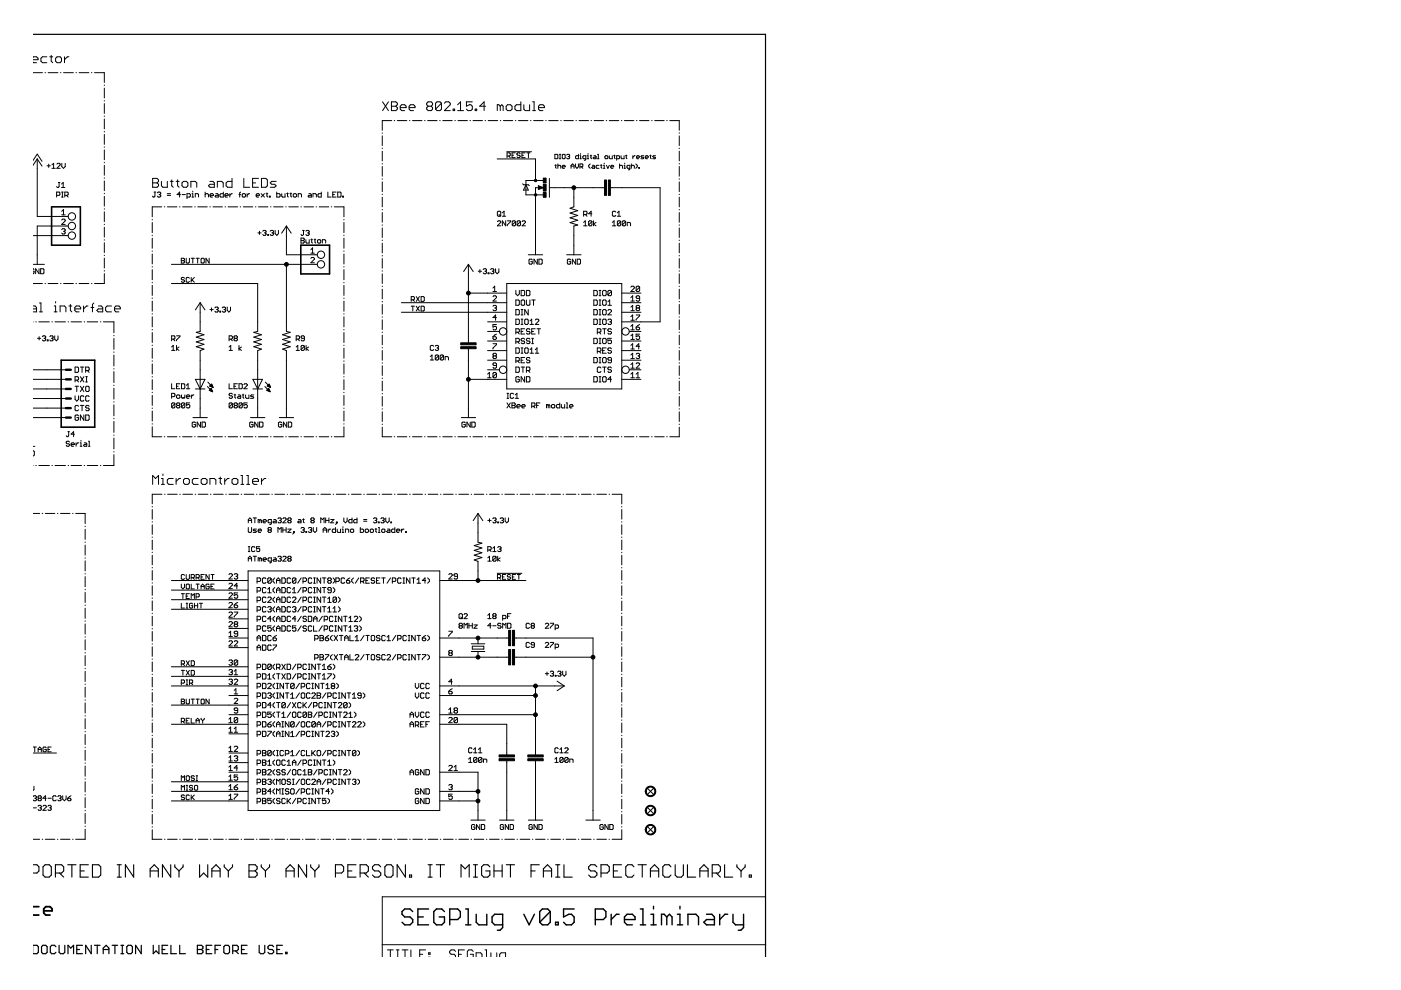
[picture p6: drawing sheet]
<svg xmlns="http://www.w3.org/2000/svg" width="297mm" height="210mm" viewBox="0 0 297 210" stroke-linecap="round" stroke-linejoin="round" font-family="sans-serif">
<g fill="#000" stroke="#000" stroke-width=".21">
<path d="M7.1 12l-.1 .4zM7 13l.1 .3zM7.1 12h.6zM7.1 13.3h.6zM7.7 12l.4 .4zM8.1 12.4v.3zM7 12.7h1.1zM8.7 12.4v.6zM8.7 13l.3 .3zM9 12l-.3 .4zM9 13.3h.9zM7 15.4h2z"/>
<path d="M9 12h.9zM10.5 12h.7zM10.9 11.7v1.3zM10.9 13l.3 .3zM11.8 12.4v.6zM11.8 13l.3 .3zM12.1 13.3h.6zM12.1 12l-.3 .4zM10.2 15.4h2.1zM13 13l-.3 .3zM12.1 12h.6zM13 12.4v.6z"/>
<path d="M12.7 12l.3 .4zM13.7 12v1.3zM13.7 12.7l.6-.7zM14.3 12h.3zM13.5 15.4h2.1zM16.8 15.4h2zM20 15.4h2.1zM22.1 15.4v2.1zM22.1 18.7v2.1zM7.9 33.7v2zM7.9 33.7l-.9 1.5zM7.9 32.7l-.9 1.5z"/>
<path d="M7.9 33.7l1 1.5zM7.9 32.7l1 1.5zM10 35.2h.7zM10.3 34.8v.7zM11 35l.4-.4zM11 35.7h.7zM11.4 34.6v1.1zM12 39.6l.2 .2zM12.8 35l-.7 .7zM12.2 39.8h.2zM12.2 34.6l-.1 .2zM12.5 39.6l-.1 .2z"/>
<path d="M12.4 38.7h.3zM12.5 38.7v.9zM12.2 34.6h.4zM12.1 35.7h.7zM12.8 34.8v.2zM12.6 34.6l.2 .2zM13 39l.4-.3zM13 39.8h.8zM13.1 34.6v.7zM13.1 35.3l.4 .4zM13.4 38.7v1.1zM13.5 35.7l.3-.4z"/>
<path d="M13.8 34.6v.7zM22.1 22v2zM22.1 25.2v2.1zM22.1 27.9v.1zM22.1 28.5v2.1zM22.1 31.8v2.1zM22.1 35.1v2zM22.1 38.4v2zM32.4 37.8v1.9zM32.4 37.8h.9zM32.4 38.8h.9zM33.3 37.8l.3 .3z"/>
<path d="M33.3 38.8l.3 .3zM32.4 39.7h.9zM33.6 38.1v.4zM33.6 38.5l-.3 .3zM33.6 39.1v.3zM33.6 39.4l-.3 .3zM34.2 38.5v.9zM34.2 39.4l.3 .3zM34.5 39.7h1zM35.5 38.5v1.2zM36.1 38.5h.6zM36.4 38.1v1.3z"/>
<path d="M36.4 39.4l.3 .3zM37.3 38.5h.7zM37.7 38.1v1.3zM37.7 39.4l.3 .3zM38.6 38.8v.6zM38.6 39.4l.3 .3zM38.9 39.7h.6zM38.9 38.5l-.3 .3zM39.8 39.4l-.3 .3zM38.9 38.5h.6zM39.8 38.8v.6zM39.5 38.5l.3 .3z"/>
<path d="M40.5 38.5v1.2zM40.5 38.5h.9zM41.4 38.5l.3 .3zM41.7 38.8v.9zM44.2 39.4l.3-.3zM44.5 38.5h.6zM44.2 39.4l.3 .3zM44.5 39.1h.9zM45.1 38.5l.3 .3zM45.4 38.8v.9zM44.5 39.7h.9zM46.1 38.5v1.2z"/>
<path d="M46.1 38.5h.9zM47 38.5l.3 .3zM47.3 38.8v.9zM47.9 38.8v.6zM47.9 38.8l.4-.3zM47.9 39.4l.4 .3zM48.3 38.5h.9zM49.2 37.8v1.9zM48.3 39.7h.9zM51.7 37.8v1.9zM51.7 39.7h1.2zM53.6 37.8v1.9z"/>
<path d="M53.6 39.7h1.2zM53.6 38.8h.6zM53.6 37.8h1.2zM55.4 37.8v1.9zM55.4 39.7h1zM56.4 39.7l.3-.3zM55.4 37.8h1zM56.7 38.1v1.3zM56.4 37.8l.3 .3zM57.3 39.7h.9zM57.3 38.8l.3-.3zM57.3 38.8l.3 .3z"/>
<path d="M57.6 38.5h.9zM58.2 39.7l.3-.3zM57.6 39.1h.6zM58.2 39.1l.3 .3zM81 35.3v2.1zM81 32.1v2zM81 28.8v2.1zM81 25.6v2zM81.1 21.6l1.3 1.9zM82.4 21.6l-1.3 1.9zM83 21.6v1.9zM83 21.6h.9z"/>
<path d="M83 22.5h.9zM81 25.6h2.1zM83.9 21.6l.3 .3zM83.9 22.5l.3 .3zM83 23.5h.9zM84.2 21.9v.3zM84.2 22.2l-.3 .3zM84.2 22.8v.3zM84.2 23.1l-.3 .4zM84.9 22.5v.6zM84.9 22.5l.3-.3zM84.9 23.1l.3 .4z"/>
<path d="M85.2 22.2h.6zM85.2 23.5h.6zM85.8 22.2l.3 .3zM86.1 22.5v.3zM84.9 22.8h1.2zM84.2 25.6h2.1zM86.7 22.5v.6zM87 22.2l-.3 .3zM86.7 23.1l.3 .4zM87 22.2h.7zM87 23.5h.7zM87.7 22.2l.3 .3z"/>
<path d="M88 22.5v.3zM86.7 22.8h1.3zM87.5 25.6h2zM90.5 21.9l.3-.3zM90.5 22.8v.3zM90.5 22.8l.3-.3zM90.5 21.9v.3zM90.8 21.6h.6zM90.5 23.1l.3 .4zM90.5 22.2l.3 .3zM90.8 22.5h.6zM91.4 21.6l.3 .3z"/>
<path d="M91.4 22.5l.3 .3zM90.8 23.5h.6zM91.7 21.9v.3zM91.7 22.2l-.3 .3zM91.7 22.8v.3zM91.7 23.1l-.3 .4zM92.4 21.9v1.2zM92.4 21.9l.2-.3zM92.4 23.1l1.2-1.2zM92.6 21.6h.7zM92.4 23.1l.2 .4zM90.7 25.6h2z"/>
<path d="M93.3 21.6l.3 .3zM92.6 23.5h.7zM93.6 21.9v1.2zM93.6 23.1l-.3 .4zM94.2 23.5l1.3-1.3zM94.2 21.9l.3-.3zM94.5 21.6h.6zM94.2 23.5h1.3zM95.5 21.9v.3zM95.1 21.6l.4 .3zM93.9 25.6h2zM96.1 23.1v.4z"/>
<path d="M96.1 23.1h.3zM96.4 23.1v.4zM96.1 23.5h.3zM97 22.2l.6-.6zM97 23.5h1.3zM97.6 21.6v1.9zM98.9 21.6v.9zM98.9 22.5l.6-.3zM97.1 25.6h2zM98.9 23.1l.3 .4zM99.5 22.2h.3zM99.6 25.6h.2z"/>
<path d="M99.8 22.2l.3 .3zM99.2 23.5h.6zM98.9 21.6h1.2zM100.1 22.5v.6zM100.1 23.1l-.3 .4zM100.8 23.1v.4zM100.8 23.1h.3zM101.1 23.1v.4zM100.8 23.5h.3zM101.7 22.5h1.3zM100.3 25.6h2zM102.6 21.6v1.9z"/>
<path d="M102.6 21.6l-.9 .9zM105.4 22.2v1.3zM105.4 22.2h.3zM103.5 25.6h2zM105.7 22.2l.4 .3zM106.1 22.5v1zM106.1 22.5l.3-.3zM106.4 22.2l.3 .3zM106.7 22.5v1zM107.3 22.5v.6zM107.3 23.1l.3 .4zM107.4 32.2h5.3z"/>
<path d="M107.5 32.4v1zM107.5 32.4h.5zM107.6 23.5h.6zM107.6 22.2l-.3 .3zM107.8 33.1l.4 .3zM108 32.4l.2 .2zM107.5 33.1h.5zM108.2 32.6v.3zM108 33.1l.2-.2zM108.2 23.5l.4-.4zM107.6 22.2h.6zM108.6 22.5v.6z"/>
<path d="M108.2 22.2l.4 .3zM108.6 32.4v1zM108.6 33.4h.6zM108.6 32.9h.3zM106.7 25.6h2zM109.2 22.5v.6zM109.2 22.5l.3-.3zM108.6 32.4h.6zM109.2 23.1l.3 .4zM109.5 22.2h.9zM109.6 32.6v.1zM109.6 32.7l.2 .2z"/>
<path d="M109.6 32.6l.2-.2zM109.8 32.9h.3zM109.6 33.3l.2 .1zM109.8 32.4h.3zM110.1 32.9l.2 .2zM109.8 33.4h.3zM110.1 32.4l.2 .2zM110.3 33.1v.2zM110.3 33.3l-.2 .1zM110.4 21.6v1.9zM109.5 23.5h.9zM110.7 32.4v1z"/>
<path d="M110.7 33.4h.6zM110.7 32.9h.3zM110.8 39l.2 .2zM111.1 22.2v.9zM111.1 23.1l.3 .4zM110.7 32.4h.6zM111.4 23.5h.9zM111.5 38.3v.9zM111.5 39.2v2.1zM111.5 39.2l.5 1.1zM111 39.2h.5zM111.7 32.4h.7z"/>
<path d="M109.9 25.6h2zM111.5 39.2h.5zM112 39.2l.2 .2zM112 32.4v1zM112.3 22.2v1.3zM112.9 21.6h.3zM112.9 23.5h.6zM113.2 21.6v1.9zM113.5 38.3h1.6zM113.5 39.8v1.5zM113.5 37.8v.5zM111.5 38.3h2z"/>
<path d="M113.5 35.7v2.1zM113.5 33.7v2zM105.4 33.7h8.1zM114.2 39.4l1 .4zM114.2 22.5v.6zM114.2 22.5l.3-.3zM113.5 39.8h.8zM114.2 23.1l.3 .4zM114.5 22.2h.6zM114.5 23.5h.6zM115.1 22.2l.3 .3zM113.1 25.6h2z"/>
<path d="M114.2 40.2l1-.4zM115.4 22.5v.3zM114.2 22.8h1.2zM116.5 37.8v4zM116.6 39.8h1zM117.6 32.7v1zM117.6 33.7h.5zM117.6 35.1h.4zM117.8 34.9v.6zM117.8 35.5l.2 .2zM118.1 33.7l.2-.2zM117.6 32.7h.5z"/>
<path d="M118.3 32.9v.6zM118.1 32.7l.2 .2zM118.3 34.8v.9zM118.4 35.1l-.1 .1zM116.3 25.6h2zM118.4 35.1h.3zM118.6 33.7h.3zM118.6 32.7h.3zM118.7 32.7v1zM118.7 35.1l.2 .1zM118.9 35.2v.5zM119.2 32.9v.6z"/>
<path d="M119.2 33.5l.2 .2zM119.2 35.2v.3zM119.4 35.1l-.2 .1zM119.4 32.7l-.2 .2zM119.4 33.7h.3zM119.2 35.5l.2 .2zM119.4 35.1h.3zM117.6 39.8h2zM119.4 32.7h.3zM119.8 33.5l-.1 .2zM119.4 35.7h.3zM119.7 35.1l.1 .1z"/>
<path d="M119.8 32.9v.6zM119.7 32.7l.1 .2zM119.8 35.2v.2zM119.2 35.4h.6zM120.1 32.9l.2-.2zM120.3 32.7h.3zM120.1 33.5l.2 .2zM120.6 32.7l.2 .2zM120.5 33.2h.1zM120.6 33.2l.2 .1zM120.3 33.7h.3zM120.8 32.9v.1z"/>
<path d="M120.8 33l-.2 .2zM120.8 33.3v.2zM120.8 33.5l-.2 .2zM121.1 35.1v.6zM121.1 35.1l.3-.3zM121.1 35.2h.6zM121.4 34.8l.3 .3zM119.5 25.6h2.1zM119.6 39.8h2.1zM121.7 35.1v.6zM122 33.2v.3zM122.2 33l-.2 .2z"/>
<path d="M122 34.8v.6zM122 35.4l.3 .3zM122 33.5l.2 .2zM122.2 33h.4zM122.3 35.7l.3-.3zM122.6 32.7v1zM122.2 33.7h.4zM122.6 34.8v.6zM123 33h.1zM123 33.7h.3zM123 34.8v.9zM123 34.8h.4z"/>
<path d="M123.1 33v.7zM123.1 32.6v.1zM123.3 35.4l.3 .3zM123.4 34.8l.2 .1zM123 35.4h.4zM123.6 33.2v.3zM123.6 33.5l.1 .2zM123.6 34.9v.3zM123.6 35.2l-.2 .2zM123.6 33.2l.1-.2zM123.7 33.7h.5zM123.9 34h.1z"/>
<path d="M124 34l.2-.2zM124.2 33v.8zM123.7 33h.5zM124.5 33h.2zM124.5 33.7h.3zM124.7 33v.7zM124.7 32.6v.1zM122.8 25.6h2zM124.8 35.1v.3zM124.8 35.1l.3-.3zM125.1 33h.4zM124.8 35.4l.3 .3z"/>
<path d="M125.3 32.9v.6zM125.3 33.5l.2 .2zM125.5 35.5l.1-.1zM125.6 35.1h.3zM125.5 35.5l.1 .2zM125.6 35.4h.5zM125.7 39.8h2.1zM121.7 39.8h4zM125.8 33.5l.1-.2zM125.9 33h.3zM125.8 33.5l.1 .2zM125.9 33.3h.5z"/>
<path d="M125.9 35.1l.2 .1zM126.1 35.2v.5zM125.6 35.7h.5zM126.2 33l.2 .2zM126.4 33.2v.5zM125.9 33.7h.5zM126.4 35.2v.3zM126.4 35.5l.1 .2zM126.5 35.1l-.1 .1zM126.5 35.7h.5zM126.7 32.7h.2zM126.7 33.7h.3z"/>
<path d="M126.9 32.7v1zM126.5 35.1h.5zM127.3 35.1h.3zM127.5 34.9v.6zM127.5 35.5l.1 .2zM127.8 39.8h.4zM127.9 35.1h.2zM127.9 35.7h.3zM126 25.6h2zM128.1 35.1v.6zM128.1 34.6v.2zM128.2 33.2v.3z"/>
<path d="M128.2 33.5l.2 .2zM128.4 33.7h.3zM128.4 33l-.2 .2zM128.6 35.1l.3 .6zM128.7 33.7l.2-.2zM128.4 33h.3zM128.9 33.2v.3zM128.7 33l.2 .2zM129.2 35.1l-.3 .6zM129.2 33v.5zM129.2 33.5l.1 .2zM129.3 33.7h.5z"/>
<path d="M129.5 35.2v.3zM129.6 35.1l-.1 .1zM129.5 35.5l.1 .2zM129.6 35.1h.4zM129.4 39.8h.4zM129.8 33v.7zM129.6 35.7h.4zM130 35.1l.1 .1zM130.1 33h.3zM130.1 35.2v.2zM129.5 35.4h.6zM130.3 32.9v.6z"/>
<path d="M130.3 33.5l.1 .2zM130.7 33v1zM130.7 33h.5zM129.2 25.6h2zM131.2 33l.2 .2zM130.7 33.7h.5zM131.4 33.2v.3zM131.4 33.5l-.2 .2zM131.4 34.8v.9zM131.4 35.2l.1-.1zM131.5 35.1h.3zM131.7 33v.5z"/>
<path d="M131.7 33.5l.1 .2zM129.8 39.8h2zM131.8 33.7h.5zM131.8 35.1l.2 .1zM131.8 39.8h8.2zM132 35.2v.5zM132.3 33v.7zM132.3 35.1h.2zM132.3 35.7h.3zM132.5 35.1v.6zM132.5 34.6v.2zM132.6 33h.3z"/>
<path d="M132.8 32.9v.6zM132.8 33.5l.1 .2zM132.9 35.2v.3zM132.9 35.5l.2 .2zM133.1 35.1l-.2 .1zM133.1 35.7h.4zM133.2 36h.2zM133.5 35.8l-.1 .2zM133.5 35.1v.7zM133.1 35.1h.4zM133.9 34.8v.9zM133.9 35.2l.1-.1z"/>
<path d="M134 35.1h.3zM134.2 33v.7zM134.2 33.3l.3-.3zM134.3 35.1l.2 .1zM132.4 25.6h2zM134.5 33h.1zM134.5 35.2v.5zM134.8 35.7l.3-.3zM135 33.2v.3zM135.1 33l-.1 .2zM135 33.5l.1 .2zM135.1 33h.3z"/>
<path d="M135.1 35.1v.3zM134.8 34.8l.3 .3zM135.1 33.7h.3zM135.4 33l.2 .2zM135.4 35.5v.2zM135.4 35.5h.2zM135.6 33.2v.1zM135 33.3h.6zM135.6 35.5v.2zM135.4 35.7h.2zM135.9 33.7h.5zM136 33l-.1 .2z"/>
<path d="M135.9 33.2l.1 .1zM136 33h.5zM136.5 33.5l-.1 .2zM136 33.3h.4zM136.4 33.3l.1 .2zM136.8 33.2v.3zM136.8 33.2l.2-.2zM136.8 33.5l.2 .2zM137 33h.3zM137 33.7h.3zM137.3 33l.2 .2zM137.5 33.2v.1z"/>
<path d="M136.8 33.3h.7zM135.6 25.6h2zM137.8 33h.3zM137.9 32.9v.6zM137.9 33.5l.2 .2zM138.4 33.7h.5zM138.5 33l-.1 .2zM138.4 33.2l.1 .1zM138.5 33h.5zM139 33.5l-.1 .2zM138.5 33.3h.4zM138.9 33.3l.1 .2z"/>
<path d="M140 39.8v28.4zM138.8 25.6h2zM144 25.6v2zM144 28.8v2.1zM144 32.1v2zM144 34.6v.2zM144 35.3v2.1zM144 38.6v2zM142 25.6h2zM7.2 57.8l-.2 .2zM7 57l.2 .1zM7.2 57.5v.3z"/>
<path d="M7 57.5h.2zM7.6 57v1zM7.6 57l.7 1zM7.9 54v2zM7.9 35.7v10.2zM7.9 47.9v6.1zM8.3 57v1zM8.6 57v1zM8.6 58h.5zM9.3 57.8l-.2 .2zM8.6 57h.5zM9.3 57.1v.7z"/>
<path d="M9.1 57l.2 .1zM7 56h2.4zM12 40.7v1.1zM12 40.7h.5zM12.5 40.7l.2 .2zM12 41.4h.5zM12.7 40.9v.4zM12.7 41.3l-.2 .1zM13 41.8h.4zM13 40.7h.4zM13.1 44.8l.4-.4zM13.1 45.6h.7z"/>
<path d="M13.1 47.6l.7-.8zM13.1 48.7l.2-.2zM13.2 40.7v1.1zM13.3 46.5l-.2 .2zM13.3 48.5h.3zM13.1 49.4l.2 .2zM13.5 44.4v1.2zM13.3 46.5h.3zM13.6 48.5l.2 .2zM13.5 49h.1zM13.6 49l.2 .2zM13.3 49.6h.3z"/>
<path d="M13.7 40.7v1.1zM13.7 40.7h.6zM13.1 47.6h.7zM13.8 46.7v.1zM13.6 46.5l.2 .2zM13.8 48.7v.2zM13.6 49l.2-.1zM13.8 49.2v.2zM13.8 49.4l-.2 .2zM14 45.9h.4zM14 47.9h.4zM14 50h.4z"/>
<path d="M7.9 45.9h6.1zM7 50h7zM7.9 47.9h6.1zM14.1 41.4l.4 .4zM14.3 40.7l.2 .2zM13.7 41.4h.6zM14.5 40.9v.4zM14.3 41.4l.2-.1zM22.1 41.6v2.1zM22.1 44.9v2.1zM22.1 48.2v2.1zM22.1 51.5v2.1z"/>
<path d="M22.1 54.7v2.1zM22.1 57.4v.1zM22.1 58v2.1zM32.3 43.9v2.1zM32.3 47.2v2.1zM32.3 50.5v2.1zM32.3 53.8v2.2zM32.3 57.2v2.1zM32.3 43.9h2zM32.3 41.6l.2 .2zM32.5 41.8h.2zM32.7 41.8l.2-.2z"/>
<path d="M32.7 40.7h.3zM32.9 40.7v.9zM33.4 40.9l.1-.2zM33.5 40.7h.4zM33.4 41.6l.1 .2zM33.9 40.7l.2 .2zM33.7 41.3h.2zM33.9 41.3l.2 .1zM33.5 41.8h.4zM34.1 40.9v.2zM34.1 41.1l-.2 .2zM34.1 41.4v.2z"/>
<path d="M34.1 41.6l-.2 .2zM35.5 41.4h.7zM35.5 41.1h.7zM35.5 43.9h2zM37.5 41.3h.8zM38.1 40.7v1.1zM38.1 40.7l-.6 .6zM38.4 59v.2zM38.4 59.2l.2 .1zM38.4 54.8v1zM38.4 54.8h.5zM38.4 55.3h.5z"/>
<path d="M38.6 41.3h.7zM38.4 59l.2-.2zM38.6 59.3h.3zM38.4 59.7l.2 .1zM38.7 43.9h2zM38.6 58.8h.3zM38.9 59.3l.2 .2zM38.6 59.8h.3zM38.9 54.8l.2 .1zM38.9 55.3l.2 .1zM38.4 55.8h.5zM38.9 58.8l.2 .2z"/>
<path d="M39.1 59.5v.2zM39.1 59.7l-.2 .1zM39.1 54.9v.2zM39.1 55.1l-.2 .2zM39.1 55.4v.2zM39.1 55.6l-.2 .2zM39.5 59v.7zM39.5 59.7l.1 .1zM39.5 54.8v.8zM39.5 55.6l.1 .2zM39.6 41.1v1zM39.6 41.1h.6z"/>
<path d="M39.6 58.8l-.1 .2zM39.6 59.8h.4zM39.6 55.8h.4zM39.6 58.8h.4zM40 59.8l.2-.1zM40 55.8l.2-.2zM40 58.8l.2 .2zM40.2 54.8v.8zM40.2 41.1l.2 .2zM39.6 41.8h.6zM40.4 41.3v.3zM40.4 41.6l-.2 .2z"/>
<path d="M40.5 58.8v1zM40.5 59.5l.7-.7zM40.5 54.8h.7zM40.7 41.1h.2zM40.7 41.8h.3zM40.7 59.3l.5 .5zM40.9 41.1v.7zM40.9 40.5v.2zM40.9 54.8v1zM41.4 41.1v.7zM41.4 41.1h.5zM41.6 54.8h.6z"/>
<path d="M41.9 54.8v1zM41.9 41.1l.2 .2zM41.9 43.9h2zM42.1 41.3v.5zM42.6 54.9v.7zM42.6 55.6l.2 .2zM42.8 54.8l-.2 .1zM42.8 55.8h.3zM42.8 54.8h.3zM43.1 55.8l.2-.2zM43.3 54.9v.7zM43.1 54.8l.2 .1z"/>
<path d="M43.5 40.7v1.1zM43.7 41.1l-.2 .2zM43.7 41.1h.3zM43.7 54.8v1zM43.7 54.8l.6 1zM44 41.1l.2 .2zM44.2 41.3v.5zM44.3 54.8v1zM44.5 41.3v.3zM44.5 41.3l.2-.2zM44.5 41.6l.2 .2zM44.7 41.1h.4z"/>
<path d="M44.7 41.8h.4zM45.1 41.1l.2 .2zM45.1 43.9h2.1zM45.3 41.3v.1zM44.5 41.4h.8zM45.6 41.6l.2-.2zM45.8 41.1h.3zM45.6 41.6l.2 .2zM45.8 41.4h.5zM46.1 41.1l.2 .2zM46.3 41.3v.5zM45.8 41.8h.5z"/>
<path d="M46.6 41.3v.3zM46.8 41.1l-.2 .2zM46.6 41.6l.2 .2zM46.8 41.1h.5zM47.3 40.7v1.1zM46.8 41.8h.5zM47.7 41.3v.3zM47.9 41.1l-.2 .2zM47.7 41.6l.2 .2zM47.9 41.1h.3zM47.9 41.8h.3zM48.2 41.1l.2 .2z"/>
<path d="M48.4 43.9h2zM48.4 41.3v.1zM47.7 41.4h.7zM48.7 41.1v.7zM48.7 41.4l.4-.3zM49.1 41.1h.2zM50.7 41.3h.3zM50.8 40.9v.9zM50.8 40.9l.2-.2zM51.4 41.3v.3zM51.4 41.6l.1 .2zM51.5 41.8h.4z"/>
<path d="M51.5 41.1l-.1 .2zM51.6 43.9h2zM52 41.6l-.1 .2zM51.5 41.1h.4zM52 41.3v.3zM51.9 41.1l.1 .2zM52.4 41.1v.7zM52.4 41.4l.3-.3zM52.7 41.1h.2zM54.3 41.3v.3zM54.3 41.3l.2-.2zM54.3 41.6l.2 .2z"/>
<path d="M54.5 41.1h.3zM54.7 49.4h.7zM54.8 43.9h2zM54.5 41.8h.3zM54.8 41.1l.2 .2zM55 41.3v.1zM54.3 41.4h.7zM55 49v.7zM55.4 41.1l.7 .7zM56.1 41.1l-.7 .7zM55.7 49l.2-.1zM55.9 48.9h.3z"/>
<path d="M55.7 49.7l.2 .2zM56.2 48.9l.2 .1zM56.1 49.4h.1zM56.2 49.4l.2 .2zM55.9 49.9h.3zM56.4 41.1h.4zM56.4 49v.2zM56.4 49.2l-.2 .2zM56.4 49.6v.1zM56.4 49.7l-.2 .2zM56.6 40.9v.7zM56.6 41.6l.2 .2z"/>
<path d="M56.8 49.7v.2zM56.8 49.7h.1zM56.9 49.7v.2zM56.8 49.9h.1zM57.1 41.6v.2zM57.1 41.6h.2zM57.3 49l.2-.1zM57.3 41.6v.2zM57.1 41.8h.2zM57.5 48.9h.3zM57.3 49.7l.2 .2zM57.8 48.9l.2 .1z"/>
<path d="M57.6 49.4h.2zM57.8 49.4l.2 .2zM57.5 49.9h.3zM58 49v.2zM58 49.2l-.2 .2zM58 49.6v.1zM58 49.7l-.2 .2zM58 43.9h2zM58.3 48.9v.7zM58.3 49.6l.4 .3zM58.7 40.7v1.1zM58.7 41.8h.5z"/>
<path d="M59 49.6l-.3 .3zM59 48.9v.7zM59.2 41.8l.2-.2zM58.7 41.1h.5zM59.4 41.3v.3zM59.2 41.1l.2 .2zM59.7 41.1v.5zM59.7 41.6l.2 .2zM59.9 41.8h.5zM60.4 41.1v.7zM60.7 47.9v2.1zM60.7 47.9l-1 1.5z"/>
<path d="M60.7 50v4zM60.7 56v12.2zM36.3 56h24.4zM60.8 41.1h.3zM61 40.9v.7zM61 41.6l.1 .2zM61.2 43.9h2zM61.5 41.1h.3zM61.7 40.9v.7zM61.7 41.6l.1 .2zM60.7 47.9l1 1.5zM62.2 41.3v.3z"/>
<path d="M62.2 41.6l.2 .2zM62.4 41.8h.3zM62.4 41.1l-.2 .2zM62.7 41.8l.2-.2zM62.4 41.1h.3zM62.9 41.3v.3zM62.7 41.1l.2 .2zM63.2 41.1v.7zM63.2 41.1h.6zM63.8 41.1l.1 .2zM63.8 50.5v1zM63.8 50.5h.5z"/>
<path d="M63.8 51h.5zM63.8 49.7l.2 .2zM63.9 41.3v.5zM64 49.9h.2zM64.2 49.9l.1-.2zM64.2 48.9h.3zM64.3 50.5l.2 .2zM64.3 51l.2 .2zM63.8 51.5h.5zM64.3 48.9v.8zM64.5 43.9h2zM64.5 50.7v.1z"/>
<path d="M64.5 50.8l-.2 .2zM64.5 51.2v.2zM64.5 51.4l-.2 .1zM64.9 50.8v.6zM64.9 51.4l.1 .1zM64.9 49l.1-.1zM65 51.5h.6zM65 48.9h.4zM64.9 49.7l.1 .2zM65.5 41.4l-.2 .2zM65.4 48.9l.2 .1zM65.2 49.4h.2z"/>
<path d="M65.4 49.4l.2 .2zM65 49.9h.4zM65.5 41.1h.3zM65.3 41.6l.2 .2zM65.5 41.4h.5zM65.6 50.8v.7zM65.6 49v.2zM65.6 49.2l-.2 .2zM65.6 49.6v.1zM65.6 49.7l-.2 .2zM65.8 41.1l.2 .2zM65.9 50.8h.4z"/>
<path d="M66.3 52.6l-.4 .3zM65.9 53.7h.8zM65.9 55.7l.8-.7zM66 41.3v.5zM65.5 41.8h.5zM66.1 50.7v.7zM66.1 51.4l.2 .1zM66.1 54.6l-.2 .2zM66.3 52.6v1.1zM66.4 41.1v.7zM66.4 41.1h.5zM66.1 54.6h.4z"/>
<path d="M66.6 50.8h.4zM65.9 55.7h.8zM66.7 54.8v.2zM66.5 54.6l.2 .2zM66.8 50.7v.7zM66.8 51.4l.2 .1zM66.8 54h.5zM66.8 56h.5zM60.7 54h6.1zM60.7 56h6.1zM66.9 41.1l.2 .2zM67.1 41.3v.5z"/>
<path d="M67.3 51v.4zM67.3 51.4l.2 .1zM67.4 41.3v.3zM67.6 41.1l-.2 .2zM67.5 51.5h.3zM67.5 50.8l-.2 .2zM67.4 41.6l.2 .2zM67.6 41.1h.5zM67.7 43.9h2zM68 51.4l-.2 .1zM67.5 50.8h.3zM68 51v.4z"/>
<path d="M67.8 50.8l.2 .2zM68.1 40.7v1.1zM67.6 41.8h.5zM68.3 50.8v.7zM68.3 50.8h.6zM68.9 50.8l.1 .2zM69 51v.5zM69.5 40.7v1.1zM69.5 41.8h.7zM70.5 40.7v1.1zM70.5 41.8h.8zM70.5 41.3h.4z"/>
<path d="M70.9 43.9h2zM70.5 40.7h.8zM71.6 40.7v1.1zM71.6 41.8h.5zM72.3 41.6l-.2 .2zM71.6 40.7h.5zM72.3 40.9v.7zM72.1 40.7l.2 .2zM72.6 41.6v.2zM72.6 41.6h.2zM72.8 41.6v.2zM72.6 41.8h.2z"/>
<path d="M72.9 57.2v2.1zM72.9 53.8v2.2zM72.9 50.5v2.1zM72.9 47.2v2.1zM72.9 43.9v2.1zM81 54.8v2.1zM81 51.6v2zM81 48.3v2.1zM81 45.1v2zM81 41.8v2.1zM81 38.6v2zM99.3 56l-1 1.6z"/>
<path d="M99.3 56v2.1zM99.3 56l1 1.6zM101.4 57.5h.7zM101.7 57.1v.7zM102.4 57.1l.2-.1zM102.6 57h.4zM102.4 57.8l.2 .2zM103 57l.1 .1zM102.8 57.5h.2zM103 57.5l.1 .2zM102.6 58h.4zM103.1 57.1v.2z"/>
<path d="M103.1 57.3l-.1 .2zM103.1 57.7v.1zM103.1 57.8l-.1 .2zM103.5 57.8v.2zM103.5 57.8h.2zM103.7 57.8v.2zM103.5 58h.2zM104 57.1l.2-.1zM104.2 57h.3zM104 57.8l.2 .2zM104.5 57l.2 .1zM104.4 57.5h.1z"/>
<path d="M104.5 57.5l.2 .2zM104.2 58h.3zM104.7 57.1v.2zM104.7 57.3l-.2 .2zM104.7 57.7v.1zM104.7 57.8l-.2 .2zM105.1 57v.7zM105.1 57.7l.3 .3zM105.8 57.7l-.4 .3zM105.5 47.9l.7-.7zM105.5 45v.7zM105.5 45l.1-.2z"/>
<path d="M105.5 47l.1-.2zM105.6 44.8h.4zM105.5 45.7l.1 .1zM105.8 57v.7zM105.8 45.5l.4 .3zM105.6 46.8h.4zM106 44.8l.2 .2zM105.6 45.8h.4zM105.5 47.9h.7zM106.2 47v.2zM106 46.8l.2 .2zM106.2 45v.7z"/>
<path d="M106.2 45.7l-.2 .1zM106.5 46.8v1.1zM106.5 46.8l.7 1.1zM106.5 45.1l.4-.3zM106.5 45.8h.7zM106.9 44.8v1zM107.2 46.8v1.1zM107.5 46.8h.8zM107.5 47.7v.2zM108.3 46.8v.2zM107.5 47.7l.8-.7zM108.6 47v.7z"/>
<path d="M108.6 47l.2-.2zM108.6 47.7l.7-.7zM108.8 46.8h.3zM108.6 47.7l.2 .2zM109.1 46.8l.2 .2zM108.8 47.9h.3zM109.3 47v.7zM109.3 47.7l-.2 .2zM109.6 47v.7zM109.6 47l.2-.2zM109.6 47.7l.8-.7zM109.8 46.8h.4z"/>
<path d="M109.6 47.7l.2 .2zM110.2 46.8l.2 .2zM109.8 47.9h.4zM110.4 47v.7zM110.4 47.7l-.2 .2zM111.4 47.2l-.7 .7zM110.9 46.8l-.2 .2zM111.5 39.2l-.5 1.1zM110.9 46.8h.3zM110.7 47.9h.7zM111.4 47v.2zM111.2 46.8l.2 .2z"/>
<path d="M111.5 41.3h2zM111 40.3h1zM112.2 55.1v.7zM112.2 55.8l.1 .2zM112.3 54.9l-.1 .2zM112.3 56h.4zM112.3 54.9h.4zM112.9 55.8l-.2 .2zM112.7 54.9l.2 .2zM112.9 55.5v.3zM112.5 55.5h.4zM113.2 54.9v1.1z"/>
<path d="M113.2 54.9l.7 1.1zM113.5 52v2zM113.5 41.3v.5zM113.5 41.8v2.1zM113.5 43.9v8.1zM113.9 54.9v1.1zM114.2 39.4v.8zM114.3 54.9v1.1zM114.3 56h.5zM115 55.8l-.2 .2zM114.3 54.9h.5zM115 55.1v.7z"/>
<path d="M114.8 54.9l.2 .2zM112 54h3.1zM113.5 41.3h1.7zM120.3 55.1v.7zM120.3 55.8l.2 .2zM120.5 54.9l-.2 .2zM120.5 56h.3zM120.5 54.9h.3zM121 55.8l-.2 .2zM120.9 44.2l1.6 .5zM120.9 45.2l1.6 .5zM120.9 46.2l1.6 .5z"/>
<path d="M120.9 47.2l1.6 .5zM120.8 54.9l.2 .2zM121 55.5v.3zM120.6 55.5h.4zM121.3 54.9v1.1zM121.3 54.9l.7 1.1zM121.7 47.9v2.1zM121.7 41.8v2.1zM120.9 44.2l.8-.3zM121.7 52v2zM121.7 39.8v2zM121.7 50v2z"/>
<path d="M122 54.9v1.1zM122.4 54.9v1.1zM122.4 56h.5zM120.9 45.2l1.6-.5zM120.9 46.2l1.6-.5zM120.9 47.2l1.6-.5zM121.7 47.9l.8-.2zM123.1 55.8l-.2 .2zM122.4 54.9h.5zM123.1 55.1v.7zM122.9 54.9l.2 .2zM120.1 54h3.1z"/>
<path d="M123.7 47.2l.4-.4zM123.7 47.9h.8zM123.7 44.8v1zM123.7 44.8h.6zM124.1 46.8v1.1zM124.1 45.5l.4 .3zM124.3 44.8l.2 .2zM123.7 45.5h.6zM124.5 45v.3zM124.3 45.5l.2-.2zM124.8 47v.7zM124.8 47l.2-.2z"/>
<path d="M124.8 47.7l.7-.7zM124.8 45.3h.7zM125 46.8h.3zM124.8 47.7l.2 .2zM125.3 46.8l.2 .2zM125 47.9h.3zM125.3 44.8v1zM125.3 44.8l-.5 .5zM125.5 47v.7zM125.5 47.7l-.2 .2zM125.8 46.8v1.1zM125.8 47.5l.6-.3z"/>
<path d="M125.8 47.5l.6 .4zM129.8 47.2l.4-.4zM129.8 47.9h.8zM129.8 45v.7zM129.8 45.7l.2 .1zM129.8 45l.2-.2zM130 45.8h.4zM130.2 46.8v1.1zM130 44.8h.4zM130.4 45.8l.2-.1zM130.4 44.8l.2 .2zM130.9 47v.7z"/>
<path d="M130.9 47l.2-.2zM130.9 47.7l.7-.7zM130.9 45.1l.3-.3zM130.9 45.8h.7zM131.1 46.8h.3zM130.9 47.7l.2 .2zM131.2 44.8v1zM131.4 46.8l.2 .2zM131.1 47.9h.3zM131.6 47v.7zM131.6 47.7l-.2 .2zM131.9 47v.7z"/>
<path d="M131.9 47l.2-.2zM131.9 47.7l.8-.7zM132.1 46.8h.4zM131.9 47.7l.2 .2zM132.5 46.8l.2 .2zM132.1 47.9h.4zM132.7 47v.7zM132.7 47.7l-.2 .2zM133 47.2v.7zM133 47.2h.5zM133.5 47.2l.2 .1zM133.7 47.3v.6z"/>
<path d="M144 41.8v2.1zM144 45.1v2zM144 48.3v2.1zM144 51.6v2zM144 54.8v2.1zM144 58.1v2zM7 64.9h.4zM7 65.5h.7zM7.4 64.9l.3 .3zM7.7 65.2v.9zM7 66.1h.7zM7.9 71.7h.7z"/>
<path d="M8.3 71.4v.7zM8.4 64.2h.3zM8.4 66.1h.6zM8.7 64.2v1.9zM9 71.4l.2-.2zM7 60.1h2zM9.2 71.2h.3zM9 72.1l.2 .2zM9.5 71.2l.2 .2zM9.3 71.7h.2zM9.5 71.7l.2 .2zM9.2 72.3h.3z"/>
<path d="M9.7 71.4v.1zM9.7 71.5l-.2 .2zM9.7 71.9v.2zM9.7 72.1l-.2 .2zM9.9 78.4h4.1zM7 78.4h2.9zM10 72.1v.2zM10 72.1h.2zM10.2 72.1v.2zM10 72.3h.2zM8.2 68.2h2.3zM10.6 71.4l.1-.2z"/>
<path d="M10.7 71.2h.4zM10.6 72.1l.1 .2zM11.1 71.2l.2 .2zM10.9 71.7h.2zM11.1 71.7l.2 .2zM10.7 72.3h.4zM11.3 71.4v.1zM11.3 71.5l-.2 .2zM11.3 71.9v.2zM11.3 72.1l-.2 .2zM11.5 64.9h.3zM11.5 66.1h.6z"/>
<path d="M11.6 71.2v.7zM11.6 71.9l.4 .4zM11.8 64.9v1.2zM11.8 63.9v.3zM12.3 71.9l-.3 .4zM10.2 60.1h2.1zM12.3 71.2v.7zM12.7 64.9v1.2zM12.7 64.9h1zM13.7 64.9l.3 .3zM11.7 68.2h2.2zM14 65.2v.9z"/>
<path d="M14.6 64.9h.6zM14.9 64.6v1.2zM14.9 65.8l.3 .3zM13.5 60.1h2.1zM15.9 65.2v.6zM15.9 65.2l.3-.3zM15.9 77.8v1.2zM15.9 79h.6zM15.9 79.9h.6zM15.9 65.8l.3 .3zM16.2 64.9h.6zM16.5 79l.2-.2z"/>
<path d="M15.9 77.8h.6zM16.5 79.9l.2 .2zM16.7 78v.8zM16.5 77.8l.2 .2zM16.2 66.1h.6zM16.8 64.9l.3 .3zM17 77.8h.8zM17 79.9l.8 1.1zM17.1 65.2v.3zM15.9 65.5h1.2zM15.1 68.2h2.2zM17.4 77.8v1.2z"/>
<path d="M17.7 64.9v1.2zM17.7 65.5l.7-.6zM17.8 79.9l-.8 1.1zM18.2 77.8v1.2zM18.2 77.8h.5zM18.2 79.9h.3zM18.4 64.9h.2zM18.5 78.6l.4 .4zM18.7 77.8l.2 .2zM18.2 78.6h.5zM16.8 60.1h2zM18.9 78v.4z"/>
<path d="M18.7 78.6l.2-.2zM19.3 65.2h.6zM19.6 64.6v1.5zM19.9 64.2l-.3 .4zM20.5 65.8l.3-.3zM18.5 68.2h2.2zM20.8 64.9h.7zM20.5 65.8l.3 .3zM20.8 65.5h1zM21.5 64.9l.3 .3zM21.8 65.2v.9zM20.8 66.1h1z"/>
<path d="M20 60.1h2.1zM22.4 65.2v.6zM22.4 65.8l.3 .3zM22.7 64.9l-.3 .3zM22.7 66.1h.9zM22.7 64.9h.9zM24.2 68.2v2.3zM24.2 71.8v2.3zM24.2 75.3v2.3zM24.2 78.8v2.3zM21.9 68.2h2.3zM24.3 65.2v.6z"/>
<path d="M24.6 64.9l-.3 .3zM24.3 65.8l.3 .3zM24.6 64.9h.6zM24.6 66.1h.6zM25.2 64.9l.3 .3zM25.5 65.2v.3zM24.3 65.5h1.2zM32.3 60.5v2.1zM32.3 63.8v2.2zM32.3 67.2v2.1zM32.3 70.5v2.1zM32.3 73.8v2.2z"/>
<path d="M32.3 76.5v.1zM32.3 77.2v2.1zM36.7 73.2l-.3 .4zM36.4 74.3h.7zM36.4 71.2v1.1zM36.4 71.2h.5zM36.7 73.2v1.1zM36.7 71.9l.4 .4zM36.9 71.2l.2 .2zM36.4 71.9h.5zM37.1 71.4v.3zM37.1 71.7l-.2 .2z"/>
<path d="M37.4 73.2v1.1zM37.4 73.9l.6-.3zM37.4 71.2h.7zM37.4 72.1v.2zM37.4 73.9l.6 .4zM38.1 71.2v.2zM37.4 72.1l.7-.7zM41.6 73.5l1.6-.5zM41.6 72.5l1.6-.5zM41.6 71.5l1.6-.5zM41.6 70.5l.8-.2zM42.4 68.2v2.1z"/>
<path d="M42.4 74.3v2.1zM42.4 74.3l.8-.3zM42.4 78.4v2zM42.4 64.2v2zM42.4 64.2l-1 1.5zM42.4 66.2v2zM42.4 76.4v2zM41.6 73.5l1.6 .5zM41.6 72.5l1.6 .5zM41.6 71.5l1.6 .5zM41.6 70.5l1.6 .5zM42.4 64.2l1.1 1.5z"/>
<path d="M44.5 65.6h.7zM44.9 65.3v.7zM45.6 65.3l.1-.2zM45.7 65.1h.4zM45.6 66l.1 .2zM46.1 65.1l.2 .2zM45.9 65.6h.2zM46.1 65.6l.2 .2zM45.7 66.2h.4zM46.3 65.3v.1zM46.3 65.4l-.2 .2zM46.3 65.8v.2z"/>
<path d="M46.3 66l-.2 .2zM46.6 66v.2zM46.6 66h.2zM46.8 66v.2zM46.6 66.2h.2zM47.1 65.3l.2-.2zM47.3 65.1h.3zM47.1 66l.2 .2zM47.6 65.1l.2 .2zM47.5 65.6h.1zM47.6 65.6l.2 .2zM47.3 66.2h.3z"/>
<path d="M47.8 65.3v.1zM47.8 65.4l-.2 .2zM47.8 65.8v.2zM47.6 66.2l.2-.2zM48.2 65.1v.7zM48.2 65.8l.3 .4zM48.9 65.8l-.4 .4zM48.9 73.2l-.3 .4zM48.6 74.3h.7zM48.6 71.2v1.1zM48.6 71.2h.5zM48.9 65.1v.7z"/>
<path d="M48.9 73.2v1.1zM48.9 71.9l.4 .4zM49.1 71.2l.2 .2zM48.6 71.9h.5zM49.3 71.4v.3zM49.3 71.7l-.2 .2zM49.6 71.4l.2-.2zM49.6 71.9v.2zM49.6 71.9l.2-.2zM49.6 71.4v.1zM49.8 71.2h.3zM49.6 72.1l.2 .2z"/>
<path d="M49.6 71.5l.2 .2zM49.8 71.7h.3zM50.1 71.2l.2 .2zM50.1 71.7l.2 .2zM49.8 72.3h.3zM50.3 71.4v.1zM50.3 71.5l-.2 .2zM50.3 71.9v.2zM50.3 72.1l-.2 .2zM50.7 73.2v1.1zM50.7 73.9l.5-.3zM50.7 73.9l.5 .4z"/>
<path d="M53.8 73.5l1.6-.5zM53.8 72.5l1.6-.5zM53.8 71.5l1.6-.5zM53.8 70.5l.8-.2zM54.6 68.2v2.1zM54.6 74.3v2.1zM54.6 74.3l.8-.3zM54.6 78.4v2zM54.6 60.1v8.1zM36.3 60.1h18.3zM54.6 76.4v2zM53.8 73.5l1.6 .5z"/>
<path d="M53.8 72.5l1.6 .5zM53.8 71.5l1.6 .5zM53.8 70.5l1.6 .5zM59.9 74l1.6-.5zM59.9 73l1.6-.5zM59.9 72l1.6-.5zM59.9 71l1.6-.5zM60.7 68.2v2.1zM60.7 74.3v2.1zM59.9 74l.8 .3zM59.9 73l1.6 .5zM59.9 72l1.6 .5z"/>
<path d="M59.9 71l1.6 .5zM60.7 70.3l.8 .2zM62.8 73.6l.3-.4zM62.8 74.3h.7zM62.8 71.2v1.1zM62.8 71.2h.5zM63.1 73.2v1.1zM63.1 71.9l.4 .4zM63.3 71.2l.2 .2zM62.8 71.9h.5zM63.5 71.4v.3zM63.5 71.7l-.2 .2z"/>
<path d="M63.8 73.4v.7zM63.8 73.4l.2-.2zM63.8 74.1l.7-.7zM63.8 72.1l.2 .2zM63.8 71.4v.1zM63.8 71.5l.2 .2zM64 73.2h.4zM63.8 74.1l.2 .2zM64 72.3h.4zM64 71.2l-.2 .2zM64 71.7h.5zM64.4 73.2l.1 .2z"/>
<path d="M64 74.3h.4zM64.5 72.1l-.1 .2zM64 71.2h.4zM64.5 73.4v.7zM64.5 74.1l-.1 .2zM64.5 71.4v.7zM64.4 71.2l.1 .2zM64.9 73.2v1.1zM64.9 73.9l.5-.3zM64.9 73.9l.5 .4zM72.9 77.2v2.1zM72.9 76.5v.1z"/>
<path d="M72.9 73.8v2.2zM72.9 70.5v2.1zM72.9 67.2v2.1zM72.9 63.8v2.2zM72.9 60.5v2.1zM81 77.6v2zM81 74.3v2.1zM81 71.1v2zM81 67.8v2.1zM81 64.6v2zM81 63.9v.1zM81 61.3v2.1z"/>
<path d="M81 58.1v2zM87.2 62.9v1zM87.2 62.9h.5zM87.2 64.9h.7zM87.5 63.6l.4 .3zM87.5 64.9v1zM87.7 62.9l.2 .2zM87.2 63.6h.5zM87.9 63.1v.3zM87.9 63.4l-.2 .2zM88.2 62.9l.7 1zM88.2 64.9l.7 1z"/>
<path d="M88.9 62.9l-.7 1zM88.9 64.9l-.7 1zM89.3 62.9v1zM89.3 63.9h.5zM89.3 64.9v1zM89.3 65.9h.5zM89.8 63.9l.2-.2zM89.3 62.9h.5zM89.8 65.9l.2-.1zM89.3 64.9h.5zM90 63.1v.6zM89.8 62.9l.2 .2z"/>
<path d="M90 65.1v.7zM89.8 64.9l.2 .2zM91.2 75.6l.4-.3zM91.2 76.3h.7zM91.2 73.4v.7zM91.2 74.1l.2 .2zM91.2 73.4l.2-.2zM91.4 74.3h.4zM91.6 75.3v1zM91.4 73.2h.4zM91.8 74.3l.1-.2zM91.8 73.2l.1 .2z"/>
<path d="M92.3 75.4v.7zM92.3 75.4l.2-.1zM92.3 76.1l.7-.7zM92.3 73.4l.2-.2zM92.5 75.3h.3zM92.3 76.1l.2 .2zM92.5 73.2h.3zM92.3 74.1l.2 .2zM92.8 75.3l.2 .1zM92.5 76.3h.3zM92.8 73.2l.2 .2zM92.6 73.8h.2z"/>
<path d="M92.8 73.8l.2 .1zM92.5 74.3h.3zM93 75.4v.7zM93 76.1l-.2 .2zM93 73.4v.2zM93 73.6l-.2 .2zM93 73.9v.2zM93 74.1l-.2 .2zM93.3 75.4v.7zM93.3 75.4l.2-.1zM93.3 76.1l.7-.7zM93.5 75.3h.4z"/>
<path d="M93.3 76.1l.2 .2zM93.9 75.3l.1 .1zM93.5 76.3h.4zM94 75.4v.7zM94 76.1l-.1 .2zM94.4 75.6v.7zM94.4 75.6h.5zM94.9 75.6l.2 .2zM95.1 75.8v.5zM99.3 70.3v2zM99.3 74.3v2.1zM99.3 72.3v.4z"/>
<path d="M99.3 73.9v.4zM99.3 58.1v4zM99.3 62.1v8.2zM99.3 76.4v4zM103.4 79.3l.4-.3zM103.4 62.1h4zM103.4 64.2h4zM103.4 66.2h4zM103.4 68.2h4zM103.4 70.3h2.5zM103.4 72.3h4zM103.4 74.3h4z"/>
<path d="M103.4 76.4h4zM103.4 78.4h2.5zM85.1 64.2h18.3zM85.1 66.2h18.3zM99.3 62.1h4.1zM103.8 79v1.1zM104.9 60.7l-.4 .4zM104.5 61.8h.8zM104.5 63.8l.8-.7zM104.7 64.7l-.2 .2zM104.5 67.3h.8zM104.5 68.8v.6z"/>
<path d="M104.5 69.4l.4-.2zM104.5 71.4v.4zM104.5 71.8l.2 .2zM104.5 72.9h.8zM104.5 73.8v.2zM104.7 74.9l-.2 .2zM104.5 75.6v.2zM104.7 75.5l-.2 .1zM104.5 75.1v.2zM104.5 77.9l.2 .2zM104.5 77.1v.2zM104.5 77.3l.2 .2z"/>
<path d="M104.5 79.2v.7zM104.7 79l-.2 .2zM104.5 79.9l.8-.7zM104.7 62.7l-.2 .2zM104.7 64.7h.4zM104.5 65.7l.2 .2zM104.5 69.7l.2 .2zM104.7 72h.4zM104.7 74.9h.4zM104.5 75.8l.2 .2zM104.5 75.3l.2 .2zM104.7 75.5h.4z"/>
<path d="M104.7 78.1h.4zM104.7 76.9l-.2 .2zM104.7 77.5h.6zM104.7 79h.4zM104.9 60.7v1.1zM104.9 69.2h.2zM104.9 71l-.4 .4zM104.7 62.7h.4zM105.1 64.7l.2 .2zM104.9 65.3h.2zM105.1 65.3l.2 .2zM104.7 65.9h.4z"/>
<path d="M105.1 66.8v1.1zM105.1 66.8l-.6 .5zM105.1 69.2l.2 .2zM104.7 69.9h.4zM105.1 72l.2-.2zM104.5 71.4h.6zM105.1 74.9l.2 .2zM105.1 75.5l.2 .1zM104.7 76h.4zM105.1 78.1l.2-.2zM104.7 76.9h.4zM105.1 79l.2 .2z"/>
<path d="M104.5 63.8h.8zM105.3 62.9v.2zM105.1 62.7l.2 .2zM105.3 64.9v.2zM105.1 65.3l.2-.2zM105.3 65.5v.2zM105.3 65.7l-.2 .2zM104.5 68.8h.8zM105.3 69.4v.3zM105.3 69.7l-.2 .2zM104.9 71l.4-.2zM105.3 71.6v.2z"/>
<path d="M105.1 71.4l.2 .2zM105.3 72.9v.2zM105.3 73.1l-.8 .7zM105.3 75.1v.2zM105.1 75.5l.2-.2zM105.3 75.6v.2zM105.3 75.8l-.2 .2zM105.3 77.1v.8zM105.1 76.9l.2 .2zM105.3 79.2v.7zM105.3 79.9l-.2 .2zM107.4 60.1h24.4z"/>
<path d="M109.4 61.6v.7zM109.4 62.3l.3 .4zM109.4 63.6v1.1zM109.4 64.7h.5zM109.4 65.6v1.2zM109.4 66.8h.5zM109.4 67.7v1.1zM109.4 68.8h.5zM109.4 69.7v1.1zM109.4 69.7h.5zM109.4 71.7v1.2zM109.4 71.7h.5z"/>
<path d="M109.4 73.8v1.1zM109.4 74.9h.5zM109.4 75.8v1.1zM109.4 75.8h.5zM109.4 77.8v1.2zM109.4 79h.5zM109.6 79.9l-.2 .2zM110.1 62.3l-.4 .4zM109.7 70.4l.4 .4zM109.7 72.5l.4 .4zM109.7 76.5l.4 .4zM110.1 64.5l-.2 .2z"/>
<path d="M109.4 63.6h.5zM110.1 66.6l-.2 .2zM109.4 65.6h.5zM110.1 68.6l-.2 .2zM109.4 67.7h.5zM109.9 69.7l.2 .2zM109.4 70.4h.5zM109.9 71.7l.2 .2zM109.4 72.5h.5zM110.1 74.7l-.2 .2zM109.4 73.8h.5zM109.9 75.8l.2 .2z"/>
<path d="M109.4 76.5h.5zM110.1 78.8l-.2 .2zM109.4 77.8h.5zM109.6 79.9h.3zM110.1 61.6v.7zM110.1 63.8v.7zM109.9 63.6l.2 .2zM110.1 65.8v.8zM109.9 65.6l.2 .2zM110.1 67.9v.7zM109.9 67.7l.2 .2zM110.1 69.9v.4z"/>
<path d="M110.1 70.3l-.2 .1zM110.1 71.9v.4zM110.1 72.3l-.2 .2zM110.1 74v.7zM109.9 73.8l.2 .2zM110.1 76v.4zM110.1 76.4l-.2 .1zM110.1 78v.8zM109.9 77.8l.2 .2zM110.5 61.6v1.1zM110.5 62.7h.6zM110.5 63.8v.7z"/>
<path d="M110.5 64.5l.2 .2zM110.5 66.8h.4zM110.5 65.6h.4zM110.5 68.8h.4zM110.5 67.7h.4zM110.5 69.7v1.1zM110.5 70.8h.7zM110.5 70.3h.4zM110.5 71.9v.2zM110.5 72.1l.2 .2zM110.5 74.9h.4zM110.5 73.8h.4z"/>
<path d="M110.5 75.8v1.1zM110.5 76.9h.7zM110.5 76.4h.4zM110.5 77.8h.7zM110.5 79.9l.7 1.1zM110.7 63.6l-.2 .2zM110.7 64.7h.4zM110.7 65.6v1.2zM110.7 67.7v1.1zM110.7 71.7l-.2 .2zM110.7 72.3h.4zM110.5 72.7l.2 .2z"/>
<path d="M110.7 73.8v1.1zM110.9 77.8v1.2zM111.2 62.5l-.1 .2zM110.5 61.6h.6zM110.7 63.6h.4zM111.2 64.5l-.1 .2zM110.7 71.7h.4zM111.1 72.3l.1 .2zM110.7 72.9h.4zM111.2 61.8v.7zM111.1 61.6l.1 .2zM111.2 63.8v.7z"/>
<path d="M111.1 63.6l.1 .2zM110.5 69.7h.7zM111.1 71.7l.1 .2zM111.2 72.5v.2zM111.2 72.7l-.1 .2zM110.5 75.8h.7zM111.3 65.6v1.2zM111.3 65.6l.7 1.2zM111.3 67.9v.7zM111.3 68.6l.1 .2zM111.3 74v.7zM111.3 74.7l.1 .2z"/>
<path d="M111.4 67.7l-.1 .2zM111.4 68.8h.4zM111.4 73.8l-.1 .2zM111.4 74.9h.4zM111.6 61.6v1.1zM111.6 62.7h.6zM111.6 63.6v.9zM111.6 64.5l.2 .2zM111.6 69.9v.2zM111.6 70.1l.2 .2zM111.6 71.9v.2zM111.6 72.1l.2 .2z"/>
<path d="M111.6 76v.2zM111.6 76.2l.2 .2zM111.6 77.8v1.2zM111.6 77.8h.6zM111.6 79.9v1.1zM111.8 64.7h.4zM111.4 67.7h.4zM111.8 68.8l.2-.2zM111.8 69.7l-.2 .2zM111.8 70.3h.4zM111.6 70.6l.2 .2zM111.8 71.7l-.2 .2z"/>
<path d="M111.8 72.3h.4zM111.6 72.7l.2 .2zM111.4 73.8h.4zM111.8 74.9l.2-.2zM111.8 75.8l-.2 .2zM111.8 76.4h.4zM111.6 76.7l.2 .2zM112 65.6v1.2zM112 67.9v.7zM111.8 67.7l.2 .2zM112 74v.7zM111.8 73.8l.2 .2z"/>
<path d="M112 78.6l.4 .4zM112.4 62.5l-.2 .2zM111.6 61.6h.6zM112.4 64.5l-.2 .2zM111.8 69.7h.4zM112.2 70.3l.2 .1zM111.8 70.8h.4zM111.8 71.7h.4zM112.2 72.3l.2 .2zM111.8 72.9h.4zM111.8 75.8h.4zM112.2 76.4l.2 .1z"/>
<path d="M111.8 76.9h.4zM112.2 77.8l.2 .2zM111.6 78.6h.6zM111.6 79.9h.6zM112.4 61.8v.7zM112.2 61.6l.2 .2zM112.4 63.6v.9zM112.2 69.7l.2 .2zM112.4 70.4v.2zM112.4 70.6l-.2 .2zM112.2 71.7l.2 .2zM112.4 72.5v.2z"/>
<path d="M112.4 72.7l-.2 .2zM112.2 75.8l.2 .2zM112.4 76.5v.2zM112.4 76.7l-.2 .2zM112.4 78v.4zM112.4 78.4l-.2 .2zM112.7 67.7l-.3 .4zM112.4 68.8h.7zM112.7 73.8l-.3 .3zM112.4 74.9h.7zM112.7 63.6h.8zM112.7 67.7v1.1z"/>
<path d="M112.7 69.7v1.1zM112.7 70.8h.8zM112.7 70.3h.4zM112.7 72.9h.4zM112.7 71.7h.4zM112.7 73.8v1.1zM112.9 71.7v1.2zM113.1 63.6v1.1zM112.7 69.7h.8zM113.5 68.8l.7-.7zM113.9 73.8l-.4 .3zM113.5 74.9h.7z"/>
<path d="M113.7 67.7l-.2 .2zM113.9 69.7h.7zM113.9 73.8v1.1zM113.7 67.7h.3zM113.5 68.8h.7zM114.2 67.9v.2zM114 67.7l.2 .2zM114.2 69.7v1.1zM125.9 79.9v1.1zM125.9 75.8v1.1zM125.9 76.9h.5zM125.9 71.7v1.2z"/>
<path d="M125.9 72.9h.5zM125.9 67.7v1.1zM125.9 68.8h.5zM125.9 65.6v1.2zM125.9 66.8h.5zM125.9 63.6v1.1zM125.9 64.7h.5zM125.9 61.6v1.1zM125.9 62.7h.5zM125.9 79.9h.5zM126.6 76.7l-.2 .2zM125.9 75.8h.5z"/>
<path d="M126.6 72.7l-.2 .2zM125.9 71.7h.5zM126.4 68.8l.2-.2zM125.9 67.7h.5zM126.6 66.6l-.2 .2zM125.9 65.6h.5zM126.4 64.7l.2-.2zM125.9 63.6h.5zM126.4 62.7l.2-.2zM125.9 61.6h.5zM126.6 78v.8zM126.6 78.8l.2 .2z"/>
<path d="M126.6 76v.7zM126.4 75.8l.2 .2zM126.6 73.8v1.1zM126.6 73.8h.6zM126.6 71.9v.8zM126.4 71.7l.2 .2zM126.6 69.7v1.1zM126.6 69.7h.6zM126.6 67.9v.7zM126.4 67.7l.2 .2zM126.6 65.8v.8zM126.4 65.6l.2 .2z"/>
<path d="M126.6 63.8v.7zM126.4 63.6l.2 .2zM126.6 61.8v.7zM126.4 61.6l.2 .2zM126.8 77.8l-.2 .2zM126.8 79h.4zM127 79.9h.4zM127 76.9h.4zM127 75.8h.4zM127 74.5l.4 .4zM127 72.9h.4zM127 71.7h.4z"/>
<path d="M127 70.4l.4 .4zM127 68.8h.4zM127 67.7h.4zM127 66.8h.4zM127 65.6h.4zM127 64.7h.4zM127 63.6h.4zM127 62.7h.4zM127 61.6h.4zM126.8 77.8h.4zM127.2 79l.2-.2zM127.2 75.8v1.1z"/>
<path d="M127.2 73.8l.2 .2zM126.6 74.5h.6zM127.2 71.7v1.2zM127.2 69.7l.2 .2zM126.6 70.4h.6zM127.2 67.7v1.1zM127.2 65.6v1.2zM127.2 63.6v1.1zM127.2 61.6v1.1zM127.2 77.8l.2 .2zM127.4 74v.3zM127.2 74.5l.2-.2z"/>
<path d="M127.4 69.9v.4zM127.2 70.4l.2-.1zM127.8 77.8h.7zM127.8 76v.7zM127.8 76.7l.2 .2zM127.8 73.8v1.1zM127.8 74.9h.7zM127.8 74.3h.3zM127.8 71.9v.8zM127.8 72.7l.2 .2zM127.8 69.7h.7zM127.8 67.9v.7z"/>
<path d="M127.8 68.6l.2 .2zM127.8 65.8v.8zM127.8 66.6l.2 .2zM127.8 63.8v.7zM127.8 64.5l.2 .2zM127.8 61.8v.7zM127.8 62.5l.2 .2zM127.8 80.1l.2-.2zM127.8 76l.2-.2zM128 76.9h.3zM128 71.7l-.2 .2zM128 72.9h.3z"/>
<path d="M128 67.7l-.2 .2zM128 68.8h.3zM127.8 65.8l.2-.2zM128 66.8h.3zM128 63.6l-.2 .2zM128 64.7h.3zM128 61.6l-.2 .2zM128 62.7h.3zM128.1 77.8v1.2zM128.1 69.7v1.1zM128 79.9h.3zM128 75.8h.3z"/>
<path d="M128.3 76.9l.2-.2zM128 71.7h.3zM128.5 72.7l-.2 .2zM128 67.7h.3zM128.3 68.8l.2-.2zM128 65.6h.3zM128.3 66.8l.2-.2zM128 63.6h.3zM128.3 64.7l.2-.2zM128 61.6h.3zM128.3 62.7l.2-.2zM128.5 76v.7z"/>
<path d="M128.3 75.8l.2 .2zM127.8 73.8h.7zM128.5 71.9v.8zM128.3 71.7l.2 .2zM128.5 67.9v.7zM128.3 67.7l.2 .2zM128.5 65.8v.8zM128.3 65.6l.2 .2zM128.5 63.8v.7zM128.3 63.6l.2 .2zM128.5 61.8v.7zM128.3 61.6l.2 .2z"/>
<path d="M128.9 78v.2zM128.9 78.2l.2 .2zM128.9 76.7l.2 .2zM128.9 76v.2zM128.9 76.2l.2 .2zM128.9 74v.1zM128.9 74.1l.2 .2zM128.9 71.7v.6zM128.9 72.3l.4-.2zM128.9 69.9v.2zM128.9 70.1l.2 .2zM129.1 67.7l-.2 .2z"/>
<path d="M128.9 66.8l.7-.8zM129.3 63.6l-.4 .4zM128.9 64.7h.7zM128.9 61.8v.7zM128.9 61.8l.2-.2zM128.9 62.5l.7-.7zM129.1 77.8l-.2 .2zM129.1 78.4h.4zM128.9 78.8l.2 .2zM129.1 76.9h.4zM129.1 75.8l-.2 .2zM129.1 76.4h.5z"/>
<path d="M129.1 73.8l-.2 .2zM129.1 74.3h.4zM128.9 74.7l.2 .2zM128.9 72.7l.2 .2zM129.1 69.7l-.2 .2zM129.1 70.3h.4zM128.9 70.6l.2 .2zM129.1 67.7h.4zM128.9 68.6l.2 .2zM129.1 65.6l-.2 .2zM129.1 61.6h.4zM128.9 62.5l.2 .2z"/>
<path d="M129.3 72.1h.2zM129.3 63.6v1.1zM129.5 79.9l-.6 .5zM129.1 77.8h.4zM129.5 78.4l.1 .2zM129.1 79h.4zM129.6 76.7l-.1 .2zM129.1 75.8h.4zM129.1 73.8h.4zM129.5 74.3l.1 .2zM129.1 74.9h.4zM129.5 72.1l.1 .2z"/>
<path d="M129.1 72.9h.4zM129.1 69.7h.4zM129.5 70.3l.1 .1zM129.1 70.8h.4zM129.5 67.7l.1 .2zM129.3 68.2h.2zM129.5 68.2l.1 .2zM129.1 68.8h.4zM129.1 65.6h.4zM129.5 61.6l.1 .2zM129.1 62.7h.4zM129.5 77.8l.1 .2z"/>
<path d="M129.6 78.6v.2zM129.6 78.8l-.1 .2zM129.6 76v.7zM129.5 75.8l.1 .2zM129.5 73.8l.1 .2zM129.6 74.5v.2zM129.6 74.7l-.1 .2zM128.9 71.7h.7zM129.6 72.3v.4zM129.6 72.7l-.1 .2zM129.5 69.7l.1 .2zM129.6 70.4v.2z"/>
<path d="M129.6 70.6l-.1 .2zM129.6 67.9v.2zM129.6 68.1l-.1 .1zM129.6 68.4v.2zM129.6 68.6l-.1 .2zM128.9 66.8h.7zM129.6 65.8v.2zM129.5 65.6l.1 .2zM129.6 61.8v.7zM129.6 62.5l-.1 .2zM131.8 60.1v22.4zM133.8 79.3l.3-.3z"/>
<path d="M133.8 77.3l.3-.4zM133.8 78.1h.7zM133.8 75.3l.3-.4zM133.8 76h.7zM133.8 73.2l.3-.3zM133.8 74h.7zM133.8 71.2l.3-.4zM133.8 72h.7zM133.8 69.2l.3-.4zM133.8 69.9h.7zM133.8 67.2l.3-.4zM133.8 67.9h.7z"/>
<path d="M133.8 65.1l.3-.4zM133.8 65.9h.7zM133.8 63.1l.3-.4zM133.8 63.8h.7zM133.8 61.8l.7-.7zM133.8 60.9l.1-.2zM134.1 79v1.1zM134.1 76.9v1.2zM134.1 74.9v1.1zM134.1 72.9v1.1zM134.1 70.8v1.2zM134.1 68.8v1.1z"/>
<path d="M134.1 66.8v1.1zM134.1 64.7v1.2zM134.1 62.7v1.1zM133.9 60.7h.4zM133.8 61.8h.7zM134.5 60.9v.2zM134.3 60.7l.2 .2zM134.9 79.3l.4-.3zM135.6 77.3l-.7 .8zM134.9 75.1l.2-.2zM134.9 73.4h.7zM134.9 70.8v.6z"/>
<path d="M134.9 71.4l.4-.2zM134.9 69.4v.3zM134.9 69.7l.2 .2zM134.9 66.8h.7zM134.9 67.7v.2zM134.9 64.9l.2-.2zM134.9 65.5v.2zM134.9 65.5l.2-.2zM134.9 64.9v.2zM134.9 63.6l.2 .2zM134.9 62.9v.2zM134.9 63.1l.2 .2z"/>
<path d="M134.9 60.9v.7zM134.9 60.9l.2-.2zM134.9 61.6l.7-.7zM134.9 77.1l.2-.2zM135.1 74.9h.3zM134.9 75.8l.2 .2zM134.9 71.8l.2 .2zM135.1 69.9h.3zM135.1 64.7h.3zM134.9 65.7l.2 .2zM134.9 65.1l.2 .2zM135.1 65.3h.3z"/>
<path d="M135.1 63.8h.3zM134.9 62.9l.2-.2zM135.1 63.3h.5zM135.1 60.7h.3zM134.9 61.6l.2 .2zM135.3 79v1.1zM135.3 71.2h.1zM134.9 69.4l.4-.4zM135.1 76.9h.3zM135.4 74.9l.2 .2zM135.3 75.5h.1zM135.4 75.5l.2 .1z"/>
<path d="M135.1 76h.3zM135.4 72.9v1.1zM135.4 72.9l-.5 .5zM135.4 71.2l.2 .2zM135.1 72h.3zM135.6 69.7l-.2 .2zM134.9 69.4h.5zM135.4 64.7l.2 .2zM135.4 65.3l.2 .2zM135.1 65.9h.3zM135.4 63.8l.2-.2zM135.1 62.7h.3z"/>
<path d="M135.4 60.7l.2 .2zM135.1 61.8h.3zM134.9 78.1h.7zM135.6 77.1v.2zM135.4 76.9l.2 .2zM135.6 75.1v.2zM135.6 75.3l-.2 .2zM135.6 75.6v.2zM135.6 75.8l-.2 .2zM134.9 70.8h.7zM135.6 71.4v.4zM135.6 71.8l-.2 .2z"/>
<path d="M135.3 69l.3-.2zM135.6 69.6v.1zM135.4 69.4l.2 .2zM135.6 66.8v.2zM135.6 67l-.7 .7zM135.6 64.9v.2zM135.4 65.3l.2-.2zM135.6 65.5v.2zM135.6 65.7l-.2 .2zM135.6 62.9v.7zM135.4 62.7l.2 .2zM135.6 60.9v.7z"/>
<path d="M135.6 61.6l-.2 .2zM133.4 78.4h2.5zM131.8 76.4h4.1zM131.8 74.3h4.1zM131.8 72.3h4.1zM133.4 70.3h2.5zM131.8 68.2h4.1zM131.8 66.2h4.1zM131.8 64.2h4.1zM131.8 62.1h4.1zM135.9 68.2h4.1zM144 61.3v2.1z"/>
<path d="M144 64.6v2zM144 67.8v2.1zM144 71.1v2zM144 74.3v2.1zM144 76.9v.1zM144 77.6v2zM7 96.6h.1zM7 84.5h2.9zM7.3 96.5l-.2 .1zM7 95.6h.1zM7.3 95.8v.7zM7.1 95.6l.2 .2z"/>
<path d="M7 94.6h.4zM9.9 80.4h4.1zM9.9 82.5h4.1zM9.9 84.5h4.1zM9.9 86.5h4.1zM9.9 88.5h4.1zM7 82.5h2.9zM7 80.4h2.9zM7 88.5h2.9zM7 86.5h2.9zM8.2 98.7h2.3zM11.7 98.7h2.2z"/>
<path d="M14 93.7v.2zM14 93.9l.2 .2zM14 92.4l.2 .2zM14.2 93.6l-.2 .1zM14.2 94.1h.4zM14 94.4l.2 .2zM14.2 92.6h.2zM14.6 92.4l-.2 .2zM14.4 91.5h.3zM14.2 93.6h.4zM14.6 94.1l.1 .2zM14.2 94.6h.4z"/>
<path d="M14.6 91.5v.9zM14.6 93.6l.1 .1zM14.7 94.3v.1zM14.7 94.4l-.1 .2zM15.1 94.1v.3zM15.1 94.1l.2-.2zM15.1 92.1h.7zM15.1 94.4l.2 .2zM15.3 93.9h.3zM15.3 94.6h.3zM15.6 93.9l.2 .2zM15.6 91.5v1.1z"/>
<path d="M15.1 92.1l.5-.6zM15.8 94.1v.2zM15.1 94.3h.7zM15.9 79.9v1.1zM15.9 81.9h.8zM15.9 83.9v.8zM15.9 84.7l.4 .3zM15.9 86.1v.8zM15.9 86.9l.2 .2zM15.9 88.2v.7zM15.9 88.9l.2 .2zM16.1 86l-.2 .1z"/>
<path d="M16.1 87.1h.4zM16.1 88l-.2 .2zM16.1 89.1h.4zM16.1 93.9v.7zM16.1 94.3l.4-.4zM16.3 80.6l.4 .4zM16.3 81.9v1.1zM16.3 85l.4-.3zM15.9 80.6h.6zM16.1 86h.4zM16.5 87.1l.2-.2zM16.1 88h.4z"/>
<path d="M16.5 89.1l.2-.2zM16.5 93.9h.2zM16.7 80.1v.3zM16.5 80.6l.2-.2zM16.7 83.9v.8zM16.5 86l.2 .1zM16.5 88l.2 .2zM16.7 88.5v.4zM16.3 88.5h.4zM17 93.9h.2zM17 94.6h.4zM17 81.9l.8 1.1z"/>
<path d="M17 84.1v.8zM17 84.9l.2 .1zM17 86h.8zM17 88v1.1zM17 88l.8 1.1zM17.2 93.9v.7zM17.2 93.4v.2zM17.2 83.9l-.2 .2zM17.2 85h.4zM15.1 98.7h2.2zM17.4 86v1.1zM17.2 83.9h.4z"/>
<path d="M17.6 85l.2-.1zM17.7 94.4l.2-.1zM17.8 81.9l-.8 1.1zM17.6 83.9l.2 .2zM17.8 88v1.1zM17.9 93.9h.3zM17.7 94.4l.2 .2zM17.9 94.3h.5zM18.2 81h.3zM18.2 82.1v.7zM18.2 82.8l.2 .2zM18.2 84.1v.8z"/>
<path d="M18.2 84.9l.2 .1zM18.2 86.1v.2zM18.2 86.3l.2 .2zM18.2 88v1.1zM18.2 89.1h.5zM18.2 93.9l.2 .2zM18.4 79.9v1.1zM18.4 81.9l-.2 .2zM18.4 83h.3zM18.4 83.9l-.2 .2zM18.4 85h.3zM18.4 86l-.2 .1z"/>
<path d="M18.4 86.5h.3zM18.2 86.9l.2 .2zM18.4 94.1v.5zM17.9 94.6h.5zM18.4 81.9h.3zM18.9 82.8l-.2 .2zM18.4 83.9h.3zM18.7 85l.2-.1zM18.4 86h.3zM18.7 86.5l.2 .2zM18.4 87.1h.3zM18.7 89.1l.2-.2z"/>
<path d="M18.2 88h.5zM18.8 93.6h.1zM18.8 94.6h.3zM18.9 82.1v.7zM18.7 81.9l.2 .2zM18.7 83.9l.2 .2zM18.7 86l.2 .1zM18.9 86.7v.2zM18.9 86.9l-.2 .2zM18.9 88.2v.7zM18.7 88l.2 .2zM18.9 93.6v1z"/>
<path d="M18.5 98.7h2.2zM24.2 82.3v2.3zM24.2 85.8v2.4zM24.2 89.3v2.4zM24.2 92.9v2.3zM24.2 96.4v2.3zM21.9 98.7h2.3zM32.3 80.5v2.1zM32.3 83.8v2.2zM32.3 87.1v2.2zM32.3 90.5v2.1zM32.3 92.6h2z"/>
<path d="M36.4 85.6v.7zM36.4 85.6l.2-.2zM37.1 85.6l-.7 .7zM36.4 83.4v1.1zM36.4 83.4h.5zM36.4 81.4v1zM36.4 82.4h.7zM36.6 85.4h.3zM36.4 86.3l.2 .2zM36.9 85.4l.2 .2zM36.6 86.5h.3zM36.9 83.4l.2 .2z"/>
<path d="M36.4 84.1h.5zM37.1 85.6v.7zM37.1 86.3l-.2 .2zM37.1 83.6v.3zM37.1 83.9l-.2 .2zM37.4 85.6l.2-.2zM37.4 86.1v.2zM37.4 86.1l.2-.1zM37.4 85.6v.2zM37.4 83.9v.4zM37.4 84.3l.2 .2zM37.4 81.4v1z"/>
<path d="M37.4 82.4h.7zM37.4 81.9h.4zM35.5 92.6h2zM37.6 85.4h.4zM37.4 86.3l.2 .2zM37.4 85.8l.2 .2zM37.6 86h.4zM37.6 84.5h.4zM37.4 83.9l.2-.2zM38 85.4l.1 .2zM38 86l.1 .1zM37.6 86.5h.4z"/>
<path d="M38 84.5l.1-.2zM37.6 83.7h.4zM38.1 85.6v.2zM38.1 85.8l-.1 .2zM38.1 86.1v.2zM38 86.5l.1-.2zM38.1 83.9v.4zM38 83.7l.1 .2zM37.4 81.4h.7zM38.5 85.6v.7zM38.5 85.6l.2-.2zM38.5 86.3l.7-.7z"/>
<path d="M38.5 83.7v.6zM38.5 84.3l.2 .2zM38.5 81.4v1zM38.5 82.4h.5zM38.7 85.4h.3zM38.5 86.3l.2 .2zM38.8 84.3l-.1 .2zM38.8 84.3l.2 .2zM39 85.4l.2 .2zM38.7 86.5h.3zM39.2 84.3l-.2 .2zM39.2 82.2l-.2 .2z"/>
<path d="M38.5 81.4h.5zM39.2 85.6v.7zM39.2 86.3l-.2 .2zM39.2 83.7v.6zM39.2 81.5v.7zM39 81.4l.2 .1zM39.5 85.4v.6zM39.5 86l.4-.2zM39.5 83.9v.4zM39.5 83.9l.2-.2zM39.5 81.7l.4-.3zM39.5 82.4h.7z"/>
<path d="M39.5 86.3l.2 .2zM39.5 84.3l.2 .2zM39.7 83.7h.3zM39.9 85.8h.1zM39.9 81.4v1zM40 85.8l.2 .2zM39.7 86.5h.3zM39.7 84.5h.3zM40 83.7l.2 .2zM39.5 85.4h.7zM40.2 86v.3zM40.2 86.3l-.2 .2z"/>
<path d="M40.2 83.9v.2zM39.5 84.1h.7zM40.6 83.7v.8zM40.9 83.7l-.3 .4zM38.7 92.6h2zM40.7 89.7v.7zM40.7 90.4l.2 .2zM40.9 83.7h.2zM40.9 88.5h3.1zM40.7 89.7l.2-.2zM40.9 90.6h.4zM40.9 89.5h.4z"/>
<path d="M41.3 90.6l.2-.2zM41.4 80.4l1 2.1zM41.4 82.5h1zM41.4 80.4h1zM41.3 89.5l.2 .2zM41.5 90v.4zM41.1 90h.4zM41.8 89.5v1.1zM41.8 89.5l.7 1.1zM42.4 86.5v2zM43.5 80.4l-1.1 2.1zM42.4 82.5h1.1z"/>
<path d="M42.4 82.5v2zM42.4 80.4h1.1zM42.4 80.4v2.1zM42.4 84.5v2zM42.5 89.5v1.1zM42.8 89.5v1.1zM42.8 90.6h.6zM43.6 90.4l-.2 .2zM42.8 89.5h.6zM43.6 89.7v.7zM43.4 89.5l.2 .2zM41.9 92.6h2z"/>
<path d="M44 82l1.1 1.1zM44.1 81l1.1 1.1zM44.4 82.8l.7 .3zM44.4 82.7h.5zM44.5 81.9l.7 .2zM44.5 81.8h.5zM44.5 82.8h.5zM44.5 82.6h.4zM44.6 81.7h.4zM44.6 82.5h.3zM44.6 81.9h.5zM44.7 81.6h.3z"/>
<path d="M44.7 82.5h.1zM44.7 82.9h.3zM44.8 81.6h.1zM44.8 82.4l-.4 .4zM44.9 82h.2zM44.9 81.4l-.4 .5zM44.9 83h.1zM44.8 82.4l.3 .7zM44.9 81.4l.3 .7zM45.1 92.6h2.1zM48.6 85.6v.7zM48.6 85.6l.1-.2z"/>
<path d="M49.3 85.6l-.7 .7zM48.6 83.6v.1zM48.6 83.7l.1 .2zM48.6 81.4v1zM48.6 82.4h.7zM48.7 85.4h.4zM48.6 86.3l.1 .2zM48.7 83.4l-.1 .2zM48.7 83.9h.4zM48.6 84.3l.1 .2zM49.1 85.4l.2 .2zM48.7 86.5h.4z"/>
<path d="M48.7 83.4h.4zM49.1 83.9l.2 .2zM48.7 84.5h.4zM49.3 85.6v.7zM49.3 86.3l-.2 .2zM49.1 83.4l.2 .2zM49.3 84.1v.2zM49.3 84.3l-.2 .2zM49.6 85.6l.2-.2zM49.6 86.1v.2zM49.6 86.1l.2-.1zM49.6 85.6v.2z"/>
<path d="M49.6 83.7h.4zM49.6 81.4v1zM49.6 82.4h.7zM49.6 81.9h.4zM49.8 85.4h.3zM49.6 86.3l.2 .2zM49.6 85.8l.2 .2zM49.8 86h.3zM49.8 83.6v.7zM49.8 84.3l.2 .2zM50.1 85.4l.2 .2zM50.1 86l.2 .1z"/>
<path d="M49.8 86.5h.3zM50.3 84.3l.2-.2zM50.3 85.6v.2zM50.3 85.8l-.2 .2zM50.3 86.1v.2zM50.3 86.3l-.2 .2zM49.6 81.4h.7zM48.4 92.6h2zM50.5 83.7h.3zM50.3 84.3l.2 .2zM50.5 84.1h.5zM50.7 85.6v.7z"/>
<path d="M50.7 85.6l.1-.2zM50.7 86.3l.7-.7zM50.7 81.4v1zM50.7 82.4h.5zM50.8 85.4h.4zM50.7 86.3l.1 .2zM50.8 83.7l.2 .2zM51 83.9v.6zM50.5 84.5h.5zM51.2 85.4l.2 .2zM50.8 86.5h.4zM51.4 82.2l-.2 .2z"/>
<path d="M50.7 81.4h.5zM51.4 85.6v.7zM51.4 86.3l-.2 .2zM51.4 83.7h.3zM51.4 81.5v.7zM51.2 81.4l.2 .1zM51.5 83.6v.7zM51.5 84.3l.2 .2zM51.7 85.4v.6zM51.7 86l.4-.2zM51.7 82.4l.7-.7zM51.7 86.3l.2 .2z"/>
<path d="M51.7 81.5l.2-.1zM52.1 85.8h.1zM52.1 83.7v.6zM52.1 84.3l.1 .2zM52.2 85.8l.2 .2zM51.9 86.5h.3zM52.2 84.5h.6zM51.9 81.4h.3zM51.7 85.4h.7zM52.4 86v.3zM52.4 86.3l-.2 .2zM51.7 82.4h.7z"/>
<path d="M52.4 81.5v.2zM52.2 81.4l.2 .1zM52.8 83.7v.8zM52.9 89.7v.7zM52.9 90.4l.2 .2zM53.1 84.5h.5zM53.1 83.9l.2-.2zM52.9 89.7l.2-.2zM53.1 90.6h.4zM53.1 83.9l.2 .2zM53.3 83.7h.5zM53.1 89.5h.4z"/>
<path d="M53.5 90.6l.2-.2zM51.6 92.6h2zM53.6 80.4l1 2.1zM53.6 82.5h1zM53.6 80.4h1zM53.8 84.3l-.2 .2zM53.3 84.1h.3zM53.5 89.5l.2 .2zM53.7 90v.4zM53.3 90h.4zM53.6 84.1l.2 .2zM54 89.5v1.1z"/>
<path d="M54 89.5l.7 1.1zM54.6 86.5v2zM55.6 80.4l-1 2.1zM54.6 82.5h1zM54.6 82.5v2zM54.6 80.4h1zM54.6 80.4v2.1zM54.6 84.5v2zM54.7 89.5v1.1zM55 89.5v1.1zM55 90.6h.6zM55.6 90.6l.2-.2z"/>
<path d="M55 89.5h.6zM55.8 89.7v.7zM55.6 89.5l.2 .2zM53.1 88.5h3.1zM56.2 82l1.1 1.1zM56.3 81l1.1 1.1zM56.6 82.8l.7 .3zM56.6 82.7h.5zM56.7 81.9l.7 .2zM56.7 81.8h.5zM56.7 82.8h.5zM56.7 82.6h.4z"/>
<path d="M56.8 81.7h.4zM56.8 82.5h.2zM54.8 92.6h2zM56.8 81.9h.5zM56.9 81.6h.2zM56.9 82.5h.1zM56.9 82.9h.3zM57 82.4l-.4 .4zM57 82h.3zM57.1 81.4l-.4 .5zM57.1 83h.1zM57 82.4l.3 .7z"/>
<path d="M57.1 81.4l.3 .7zM59 89.7v.7zM59 90.4l.2 .2zM59 89.7l.2-.2zM59.2 90.6h.4zM59.2 89.5h.4zM59.8 90.4l-.2 .2zM59.6 89.5l.2 .2zM59.8 90v.4zM59.4 90h.4zM58 92.6h2zM60.1 89.5v1.1z"/>
<path d="M60.1 89.5l.7 1.1zM60.7 86.5v2zM60.7 76.4v10.1zM60.8 89.5v1.1zM61.1 89.5v1.1zM61.1 90.6h.6zM61.8 90.4l-.1 .2zM61.1 89.5h.6zM61.8 89.7v.7zM61.7 89.5l.1 .2zM59.2 88.5h3.1zM61.2 92.6h2.1z"/>
<path d="M64.5 92.6h2zM67.7 92.6h2zM70.2 92.6h.2zM70.9 92.6h2zM72.9 90.5v2.1zM72.9 87.1v2.2zM72.9 83.8v2.2zM72.9 80.5v2.1zM81 90.6v2zM81 87.3v2.1zM81 84.1v2zM81 80.8v2.1z"/>
<path d="M81 92.6h2.1zM84.2 92.6h2.1zM87.5 92.6h2zM90.7 92.6h2zM93.9 92.6h2zM97.9 89.7v.7zM97.9 90.4l.2 .2zM97.9 89.7l.2-.2zM98.1 90.6h.4zM98.1 89.5h.4zM98.5 90.6l.2-.2zM98.5 89.5l.2 .2z"/>
<path d="M98.7 90v.4zM98.3 90h.4zM99 89.5v1.1zM99 89.5l.7 1.1zM97.1 92.6h2zM99.3 86.5v2zM99.3 80.4v6.1zM99.7 89.5v1.1zM99.6 92.6h.2zM100 89.5v1.1zM100 90.6h.6zM100.6 90.6l.2-.2z"/>
<path d="M100 89.5h.6zM100.8 89.7v.7zM100.6 89.5l.2 .2zM97.8 88.5h3zM100.3 92.6h2zM103.4 80.1h.7zM103.4 80.4h4zM99.3 80.4h4.1zM104.5 79.9l.2 .2zM104.7 80.1h.4zM103.5 92.6h2zM107.4 60.1v22.4z"/>
<path d="M107.5 85.4l.7 1.1zM107.5 84.5h.3zM107.5 83.4h.3zM107.7 83.4v1.1zM108.2 83.6v.7zM108.2 84.3l.2 .2zM108.2 85.4l-.7 1.1zM108.2 83.6l.2-.2zM108.4 84.5h.3zM108.5 85.4v1.1zM108.5 85.4h.6zM108.5 86h.6z"/>
<path d="M106.7 92.6h2zM108.4 83.4h.3zM108.7 84.5l.2-.2zM108.7 83.4l.2 .2zM109.1 85.4l.1 .2zM109.1 86l.1 .1zM108.5 86.5h.6zM109.2 85.6v.2zM109.2 85.8l-.1 .2zM109.2 86.1v.2zM109.2 86.3l-.1 .2zM109.2 83.7l.4-.3z"/>
<path d="M109.2 84.5h.7zM109.4 80.1v.7zM109.4 80.8l.2 .2zM109.6 81h.3zM109.6 86v.3zM109.6 86l.2-.2zM109.6 83.4v1.1zM109.6 86.3l.2 .2zM109.8 85.8h.3zM110.1 80.8l-.2 .2zM109.8 86.5h.3zM110.1 85.8l.2 .2z"/>
<path d="M109.9 79.9l.2 .2zM110.1 80.4v.4zM109.7 80.4h.4zM110.3 86v.1zM109.6 86.1h.7zM110.5 79.9v1.1zM110.6 86v.3zM110.8 85.8l-.2 .2zM110.6 86.3l.2 .2zM110.8 85.8h.4zM110.8 86.5h.4zM111.2 85.8l.1 .2z"/>
<path d="M111.2 79.9v1.1zM111.3 86v.1zM110.6 86.1h.7zM111.6 81h.6zM109.9 92.6h2zM112.4 80.8l-.2 .2zM112.4 80.1v.7zM112.2 79.9l.2 .2zM112.7 85.4v1.1zM112.7 85.4h.6zM113.1 86.1l.3 .4zM113.3 85.4l.1 .2z"/>
<path d="M112.7 86.1h.6zM113.4 85.6v.4zM113.4 86l-.1 .1zM113.8 85.4v1.1zM113.8 85.4h.7zM113.8 86h.3zM113.1 92.6h2zM115.9 85.8v.7zM115.9 85.8h.2zM116.1 85.8l.1 .2zM116.2 86v.5zM116.4 85.8l-.2 .2z"/>
<path d="M116.4 85.8l.2 .2zM116.6 86v.5zM116.9 86v.3zM116.9 86.3l.2 .2zM117.1 86.5h.4zM117.1 85.8l-.2 .2zM117.6 86.3l-.1 .2zM117.1 85.8h.4zM117.6 86v.3zM117.5 85.8l.1 .2zM118 86v.3zM118 86l.2-.2z"/>
<path d="M118 86.3l.2 .2zM118.2 85.8h.5zM116.3 92.6h2zM118.7 85.4v1.1zM118.2 86.5h.5zM119 85.8v.5zM119 86.3l.2 .2zM119.2 86.5h.5zM119.7 85.8v.7zM120.1 85.4h.1zM120.1 86.5h.3zM120.2 85.4v1.1z"/>
<path d="M120.8 86v.3zM120.8 86l.1-.2zM120.8 86.3l.1 .2zM120.9 85.8h.4zM120.9 86.5h.4zM121.3 85.8l.2 .2zM121.5 86v.1zM120.8 86.1h.7zM119.5 92.6h2.1zM122.8 92.6h2zM125.9 81h.5zM126.4 81l.2-.2z"/>
<path d="M126.6 80.1v.7zM126.4 79.9l.2 .2zM127 81h.4zM127.2 79.9v1.1zM127.8 80.1v.7zM127.8 80.8l.2 .2zM128 81h.3zM126 92.6h2zM128.3 81l.2-.2zM128.5 80.1v.7zM128.3 79.9l.2 .2zM128.9 80.4h.7z"/>
<path d="M129.5 79.9v1.1zM129.2 92.6h2zM107.4 82.5h24.4zM133.8 80.1h.7zM132.4 92.6h2zM134.9 80.1h.7zM131.8 80.4h4.1zM135.6 92.6h2zM138.8 92.6h2zM144 80.8v2.1zM144 84.1v2zM144 87.3v2.1z"/>
<path d="M144 90.6v2zM142 92.6h2zM7 108.9h1.4zM9.6 108.9h2zM12.8 108.9h2zM18.1 115.6v2.1zM18.1 112.2v2.2zM18.1 108.9v2.1zM16 108.9h2.1zM32.3 104.8v2zM32.3 108v2.1zM32.3 111.3v2z"/>
<path d="M32.3 114.5v2zM32.3 117.7v2.1zM32.4 100.8v1.9zM32.4 100.8l.6 .7zM33 101.5l.6-.7zM33.6 100.8v1.9zM34.2 101.5h.3zM34.2 102.7h.7zM32.3 104.8h2zM34.5 101.5v1.2zM34.5 100.5v.3zM35.5 101.7v.7z"/>
<path d="M35.5 102.4l.3 .3zM35.5 101.7l.3-.2zM35.8 102.7h.9zM35.8 101.5h.9zM37.3 101.5v1.2zM37.3 102.1l.7-.6zM35.5 104.8h2.1zM38 101.5h.3zM38.9 101.7v.7zM38.9 102.4l.3 .3zM39.2 102.7h.6zM38.9 101.7l.3-.2z"/>
<path d="M39.8 102.7l.4-.3zM39.2 101.5h.6zM40.2 101.7v.7zM39.8 101.5l.4 .2zM40.8 101.7v.7zM40.8 102.4l.3 .3zM38.8 104.8h2zM40.8 101.7l.3-.2zM41.1 102.7h.9zM41.1 101.5h.9zM42.7 101.7v.7zM42.7 102.4l.3 .3z"/>
<path d="M43 102.7h.6zM42.7 101.7l.3-.2zM43.6 102.7l.3-.3zM43 101.5h.6zM43.9 101.7v.7zM43.6 101.5l.3 .2zM42 104.8h2.1zM44.5 101.5v1.2zM44.5 101.5h.9zM45.4 101.5l.4 .2zM45.8 101.7v1zM46.4 101.5h.6z"/>
<path d="M46.7 101.1v1.3zM46.7 102.4l.3 .3zM45.3 104.8h2zM47.6 101.5v1.2zM47.6 102.1l.7-.6zM48.3 101.5h.3zM49.2 101.7v.7zM49.2 102.4l.3 .3zM49.5 102.7h.6zM49.2 101.7l.3-.2zM50.1 102.7l.3-.3zM49.5 101.5h.6z"/>
<path d="M50.4 101.7v.7zM50.1 101.5l.3 .2zM48.5 104.8h2.1zM51.1 100.8h.3zM51.1 102.7h.6zM51.1 104.8h.1zM51.4 100.8v1.9zM52.3 100.8h.3zM52.3 102.7h.6zM52.6 100.8v1.9zM52.6 110.2v.6zM52.6 110.2l.4-.4z"/>
<path d="M52.6 110.3h.7zM52.6 111.8v.9zM52.6 112.7l.2 .2zM52.6 118.3v.7zM52.6 118.3l.4-.4zM52.6 118.4h.7zM52.6 116.9h.4zM52.6 115.9h.4zM52.8 112.9h.4zM52.8 115.9v1zM53 109.8l.3 .4zM53 117.9l.3 .4z"/>
<path d="M53.2 112.9l.1-.2zM53.3 110.2v.6zM53.3 111.8v.9zM53.3 118.3v.7zM53.3 116.1v.7zM53.3 116.8l.2 .1zM53.5 115.9l-.2 .2zM53.5 116.9h.4zM53.6 101.7v.7zM53.6 101.7l.3-.2zM53.7 109.8h.7zM53.7 112.9h.5z"/>
<path d="M53.7 112.4l.2-.2zM53.7 117.9h.7zM51.8 104.8h2zM53.6 102.4l.3 .3zM53.9 101.5h.6zM53.7 112.4l.2 .1zM53.9 112.2h.5zM53.5 115.9h.4zM53.9 116.9l.1-.1zM54 109.8v1zM54 117.9v1.1zM53.9 115.9l.1 .2z"/>
<path d="M54.2 112.9l.2-.2zM53.9 112.5h.3zM54.2 112.5l.2 .2zM54.4 115.9v.5zM54.4 116.4l.3-.2zM53.9 102.7h.6zM54.5 101.5l.3 .2zM54.4 116.8l.2 .1zM54.7 110.2v.6zM54.7 110.2h.2zM54.7 112.4v.3zM54.9 112.2l-.2 .2z"/>
<path d="M54.7 118.3v.7zM54.7 118.3h.2zM54.7 116.2h.2zM54.8 101.7v.4zM53.6 102.1h1.2zM54.9 110.2l.2 .1zM54.7 112.7l.2 .2zM54.9 112.2h.4zM54.9 118.3l.2 .1zM54.9 116.2l.2 .2zM54.6 116.9h.3zM55.1 110.3v.5z"/>
<path d="M55.1 110.3l.2-.1zM55.1 118.4v.6zM55.1 118.4l.2-.1zM54.4 115.9h.7zM55.1 116.4v.4zM55.1 116.8l-.2 .1zM55.3 110.2l.1 .1zM54.9 112.9h.4zM55.3 112.2l.1 .2zM55.3 118.3l.1 .1zM55.4 101.5v1.2zM55.4 102.1l.6-.6z"/>
<path d="M55.4 110.3v.5zM55.4 112.4v.1zM54.7 112.5h.7zM55.4 118.4v.6zM55.8 110.3v.4zM55.8 110.3l.2-.1zM55.8 118.4v.4zM55.8 118.4l.2-.1zM55.8 110.7l.2 .1zM56 110.2h.3zM55.8 118.8l.2 .2zM56 118.3h.3z"/>
<path d="M56 101.5h.4zM56 110.8h.3zM56.3 110.2l.2 .1zM56 119h.3zM56.3 118.3l.2 .1zM56.5 110.3v.2zM55.8 110.5h.7zM56.5 118.4v.2zM55.8 118.6h.7zM56.8 110.3v.4zM56.8 110.7l.2 .1zM56.8 112l.2-.2z"/>
<path d="M56.8 112.5v.2zM57 112.4l-.2 .1zM56.8 112v.2zM56.8 118.4v.4zM56.8 118.8l.2 .2zM57 110.2l-.2 .1zM57 110.8h.5zM57 111.8h.4zM56.8 112.7l.2 .2zM56.8 112.2l.2 .2zM57 112.4h.4zM57 118.3l-.2 .1z"/>
<path d="M57 119h.5zM55 104.8h2.1zM57.2 111.2h.2zM57.2 119.3h.2zM57.4 111.2l.1-.2zM57.4 111.8l.1 .2zM57.4 112.4l.1 .1zM57 112.9h.4zM57.4 119.3l.1-.1zM57.5 110.2v.8zM57 110.2h.5zM57.5 112v.2z"/>
<path d="M57.5 112.2l-.1 .2zM57.5 112.5v.2zM57.5 112.7l-.1 .2zM57.5 118.3v.9zM57 118.3h.5zM57.9 110.7l.1-.2zM57.9 118.8l.1-.2zM58 110.2h.4zM57.9 110.7l.1 .1zM58 110.5h.6zM58 118.3h.4zM57.9 118.8l.1 .2z"/>
<path d="M58 118.6h.6zM58.4 110.2l.2 .1zM58.4 118.3l.2 .1zM58.6 110.3v.5zM58 110.8h.6zM58.6 118.4v.6zM58 119h.6zM58.9 110l.2-.2zM58.9 111.8v1.1zM58.9 111.8l.4 .4zM58.9 118.1l.2-.2zM59.1 109.8h.4z"/>
<path d="M58.9 110.7l.2 .1zM59.1 117.9h.4zM58.9 118.8l.2 .2zM59.3 112.2l.3-.4zM59.5 109.8l.1 .2zM59.3 110.3h.2zM59.5 110.3l.1 .2zM59.1 110.8h.4zM59.5 117.9l.1 .2zM59.3 118.4h.2zM59.5 118.4l.1 .2zM59.1 119h.4z"/>
<path d="M59.6 110v.2zM59.6 110.2l-.1 .1zM59.6 110.5v.2zM59.6 110.7l-.1 .1zM59.6 111.8v1.1zM59.6 118.1v.2zM59.6 118.3l-.1 .1zM59.6 118.6v.2zM59.6 118.8l-.1 .2zM60 110.8l.7-.6zM60 111.8v1.1zM60 112.4h.7z"/>
<path d="M60 119l.7-.7zM60.1 109.8l-.1 .2zM60.1 117.9l-.1 .2zM58.3 104.8h2zM60.1 109.8h.4zM60.1 117.9h.4zM60 110.8h.7zM60.7 110v.2zM60.5 109.8l.2 .2zM60.7 111.8v1.1zM60 119h.7zM60.7 118.1v.2z"/>
<path d="M60.5 117.9l.2 .2zM61 110l.2-.2zM61 110.5v.2zM61 110.5l.2-.2zM61 110v.2zM61 112.2h.7zM61 112.9h.7zM61 118.1l.2-.2zM61 118.6v.2zM61.2 118.4l-.2 .2zM61 118.1v.2zM61.2 109.8h.4z"/>
<path d="M61 110.7l.2 .1zM61 110.2l.2 .1zM61.2 110.3h.4zM61.2 117.9h.4zM61 118.8l.2 .2zM61 118.3l.2 .1zM61.2 118.4h.4zM61.6 109.8l.1 .2zM61.6 110.3l.1 .2zM61.2 110.8h.4zM61.6 117.9l.1 .2zM61.6 118.4l.1 .2z"/>
<path d="M61.2 119h.4zM61.7 110v.2zM61.7 110.2l-.1 .1zM61.7 110.5v.2zM61.7 110.7l-.1 .1zM61.7 112.2l-.7 .7zM61.7 118.1v.2zM61.7 118.3l-.1 .1zM61.7 118.6v.2zM61.7 118.8l-.1 .2zM62.1 113.2l.3-.3zM62.2 112.7v.2z"/>
<path d="M62.2 112.9h.2zM62.4 112.7v.2zM62.2 112.7h.2zM63.1 110.7l.2-.2zM63.3 110.2h.3zM63.1 110.7l.2 .1zM63.3 110.5h.5zM61.5 104.8h2.1zM63.6 110.2l.2 .1zM63.8 110.3v.5zM63.3 110.8h.5zM63.8 112l.2-.2z"/>
<path d="M64 111.8h.3zM63.8 112.7l.2 .2zM64.2 110.2h.3zM64.3 110v.7zM64.3 110.7l.2 .1zM64.3 111.8l.2 .2zM64.2 112.4h.1zM64.3 112.4l.2 .1zM64 112.9h.3zM64.5 112v.2zM64.5 112.2l-.2 .2zM64.5 112.5v.2z"/>
<path d="M64.5 112.7l-.2 .2zM64.9 112.7v.2zM64.9 112.7h.1zM65 112.7v.2zM64.9 112.9h.1zM65.4 112l.2-.2zM65.6 111.8h.3zM65.4 112.7l.2 .2zM65.9 110l.2-.2zM65.9 110.5v.2zM65.9 110.5l.2-.2zM65.9 110v.2z"/>
<path d="M65.9 111.8l.2 .2zM65.7 112.4h.2zM65.9 112.4l.2 .1zM65.6 112.9h.3zM66.1 109.8h.3zM65.9 110.7l.2 .1zM65.9 110.2l.2 .1zM66.1 110.3h.3zM66.1 112v.2zM66.1 112.2l-.2 .2zM66.1 112.5v.2zM66.1 112.7l-.2 .2z"/>
<path d="M66.4 111.8v.7zM66.4 112.5l.4 .4zM66.4 109.8l.2 .2zM66.4 110.3l.2 .2zM66.1 110.8h.3zM66.6 110v.2zM66.6 110.2l-.2 .1zM66.6 110.5v.2zM66.6 110.7l-.2 .1zM66.8 112.9l.3-.4zM64.8 104.8h2zM67.1 111.8v.7z"/>
<path d="M68 109.8v1zM68 109.8l.3 .4zM68.3 110.2l.4-.4zM68.5 112.2v.7zM68.5 112.2l.4-.4zM68.5 112.4h.7zM68.7 109.8v1zM68.9 111.8l.3 .4zM69 109.8v1zM69 110.3h.7zM69.2 112.2v.7zM69.6 112.2v.7z"/>
<path d="M69.9 112.2l-.3 .3zM69.7 109.8v1zM69.9 112.2h.2zM68 104.8h2.1zM70.1 110.2h.7zM70.1 110.8h.7zM70.4 112.4v.3zM70.6 112.2l-.2 .2zM70.4 112.7l.2 .2zM70.6 112.2h.5zM70.8 110.2l-.7 .6zM71.1 111.2l.4-.4z"/>
<path d="M71.1 111.8v1.1zM70.6 112.9h.5zM71.3 110.7v.1zM71.3 110.8h.2zM71.5 110.7v.1zM71.3 110.7h.2zM71.5 112.2v.5zM71.5 112.7l.2 .2zM71.7 112.9h.5zM72.2 112.2v.7zM72.5 112.2h.2zM72.5 112.9h.4z"/>
<path d="M72.7 112.2v.7zM72.7 111.7v.1zM72.9 109.8v.7zM72.9 110.5l.3 .3zM73.2 110.8l.4-.3zM73.2 112.2v.7zM73.2 112.2h.6zM71.3 104.8h2zM73.6 109.8v.7zM73.8 112.2l.1 .2zM73.9 110.3v.4zM74.1 110.2l-.2 .1z"/>
<path d="M73.9 112.4v.5zM73.9 110.7l.2 .1zM74.1 110.2h.5zM74.3 112.4v.3zM74.3 112.7l.2 .2zM74.5 112.9h.3zM74.5 112.2l-.2 .2zM74.6 109.8v1zM74.1 110.8h.5zM74.8 112.9l.2-.2zM74.5 112.2h.3zM75 110.3v.4z"/>
<path d="M75.2 110.2l-.2 .1zM75 112.4v.3zM74.8 112.2l.2 .2zM75 110.7l.2 .1zM75.2 110.2h.5zM75.7 109.8v1zM75.2 110.8h.5zM76.4 111.8v1.1zM76.4 112.9h.5zM74.5 104.8h2.1zM76.9 112.9l.2-.2zM76.4 112.2h.5z"/>
<path d="M77.1 110.5h.7zM77.1 110.2h.7zM77.1 112.4v.3zM76.9 112.2l.2 .2zM77.4 112.4v.3zM77.4 112.7l.2 .2zM77.6 112.9h.4zM77.6 112.2l-.2 .2zM78 112.9l.1-.2zM77.6 112.2h.4zM78.1 112.4v.3zM78 112.2l.1 .2z"/>
<path d="M78.5 112.4v.3zM78.5 112.7l.2 .2zM78.7 112.9h.3zM78.7 112.2l-.2 .2zM79 112.9l.2-.2zM78.7 112.2h.3zM79.2 110l.2-.2zM79.2 112.4v.3zM79 112.2l.2 .2zM79.4 109.8h.3zM79.2 110.7l.2 .1zM79.5 112.2h.4z"/>
<path d="M79.7 112v.7zM79.7 112.7l.2 .2zM79.7 109.8l.2 .2zM79.5 110.3h.2zM79.7 110.3l.2 .2zM79.4 110.8h.3zM77.8 104.8h2zM79.9 110v.2zM79.9 110.2l-.2 .1zM79.9 110.5v.2zM79.9 110.7l-.2 .1zM80.2 110.7v.1z"/>
<path d="M80.2 110.7h.2zM80.2 111.8h.2zM80.2 112.9h.4zM80.4 110.7v.1zM80.2 110.8h.2zM80.4 111.8v1.1zM80.8 110l.1-.2zM80.9 109.8h.4zM80.8 110.7l.1 .1zM80.9 112.4v.3zM80.9 112.7l.2 .2zM81.1 112.9h.3z"/>
<path d="M81.1 112.2l-.2 .2zM81.3 109.8l.1 .2zM81.1 110.3h.2zM81.3 110.3l.1 .2zM80.9 110.8h.4zM81.4 110v.2zM81.4 110.2l-.1 .1zM81.4 110.5v.2zM81.4 110.7l-.1 .1zM81.4 112.9l.2-.2zM81.1 112.2h.3zM81.6 112.4v.3z"/>
<path d="M81.4 112.2l.2 .2zM81.8 109.8v.7zM81.8 110.5l.3 .3zM82 112.7l.1-.2zM82.1 110.8l.4-.3zM82.1 112.2h.4zM82 112.7l.1 .2zM82.1 112.5h.6zM82.5 109.8v.7zM82.5 112.2l.2 .2zM82.7 112.4v.5zM82.1 112.9h.6z"/>
<path d="M82.8 110.7v.1zM82.8 110.7h.2zM83 110.7v.1zM82.8 110.8h.2zM83 112.4v.3zM83.2 112.2l-.2 .2zM81 104.8h2.1zM83 112.7l.2 .2zM83.2 112.2h.5zM83.7 111.8v1.1zM83.2 112.9h.5zM84.1 112.4v.3z"/>
<path d="M84.2 112.2l-.1 .2zM84.1 112.7l.1 .2zM84.2 112.2h.4zM84.2 112.9h.4zM84.6 112.2l.2 .2zM84.8 112.4v.1zM84.1 112.5h.7zM85.1 112.2v.7zM85.1 112.5l.4-.3zM85.5 112.2h.1zM86 112.7v.2zM86 112.7h.2z"/>
<path d="M86.2 112.7v.2zM86 112.9h.2zM84.3 104.8h2zM86.9 104.8h.1zM87.5 104.8h2.1zM90.8 104.8h2zM94 104.8h2.1zM97.3 104.8h2zM100.5 118.7l1.7-.5zM100.5 117.7l1.7-.5zM100.5 116.7l1.7-.5zM100.5 115.7l1.7-.5z"/>
<path d="M101.3 112.9v2.1zM100.5 118.7l.8 .3zM101.3 108.9v2zM101.3 108.9l-1 1.5zM101.3 110.9v2zM100.5 117.7l1.7 .5zM100.5 116.7l1.7 .5zM100.5 115.7l1.7 .5zM101.3 115l.9 .2zM101.3 108.9l1.1 1.5zM100.5 104.8h2.1zM103.4 118.3l.4-.4z"/>
<path d="M103.4 119h.7zM103.4 110.3h.7zM103.4 115.9v1zM103.4 115.9h.5zM103.8 117.9v1.1zM103.8 110v.7zM103.8 116.6l.3 .3zM103.9 115.9l.2 .2zM103.4 116.6h.5zM104.1 116.1v.3zM104.1 116.4l-.2 .2zM104.5 118.1v.7z"/>
<path d="M104.5 118.1l.1-.2zM104.5 118.8l.7-.7zM104.5 110l.1-.2zM104.5 116.2l.3-.3zM104.5 116.9h.7zM104.6 117.9h.4zM104.5 118.8l.1 .2zM104.6 109.8h.4zM104.5 110.7l.1 .1zM104.8 115.9v1zM105 117.9l.2 .2zM104.6 119h.4z"/>
<path d="M105 109.8l.2 .2zM104.8 110.3h.2zM105 110.3l.2 .2zM104.6 110.8h.4zM105.2 118.1v.7zM105.2 118.8l-.2 .2zM105.2 110v.2zM105.2 110.2l-.2 .1zM105.2 110.5v.2zM105.2 110.7l-.2 .1zM105.5 117.9v1.1zM105.5 118.6l.5-.3z"/>
<path d="M105.5 110.7v.1zM105.5 110.7h.2zM105.5 116.1l.2-.2zM105.7 110.7v.1zM105.5 110.8h.2zM105.7 115.9h.3zM105.5 116.8l.2 .1zM103.8 104.8h2zM105.5 118.6l.5 .4zM106 110l.2-.2zM106 115.9l.2 .2zM105.9 116.4h.1z"/>
<path d="M106 116.4l.2 .2zM105.7 116.9h.3zM106.2 109.8h.4zM106 110.7l.2 .1zM106.2 116.1v.1zM106 116.4l.2-.2zM106.2 116.6v.2zM106 116.9l.2-.1zM106.6 109.8l.1 .2zM106.4 110.3h.2zM106.6 110.3l.1 .2zM106.2 110.8h.4z"/>
<path d="M106.7 110v.2zM106.7 110.2l-.1 .1zM106.7 110.5v.2zM106.7 110.7l-.1 .1zM107.1 109.8v.7zM107.1 110.5l.3 .3zM107.4 110.8l.4-.3zM107.8 109.8v.7zM107 104.8h2.1zM110.3 104.8h2zM113.5 104.8h2.1zM116.8 104.8h2z"/>
<path d="M120 104.8h2.1zM122.6 104.8h.1zM123.3 104.8h2zM126.5 104.8h2.1zM129.8 104.8h2zM131.8 117.7v2.1zM131.8 114.5v2zM131.8 111.3v2zM131.8 108v2.1zM131.8 104.8v2zM18.1 135.6v2.2zM18.1 132.3v2.2z"/>
<path d="M18.1 128.9v2.2zM18.1 125.6v2.1zM18.1 122.3v2.1zM18.1 118.9v2.2zM32.3 121v2zM32.3 124.2v2zM32.3 126.8v.1zM32.3 127.4v2.1zM32.3 130.7v2zM32.3 133.9v2zM32.3 137.1v2.1zM36.3 123.1h12.2z"/>
<path d="M38.4 122v.7zM38.4 122.7l.2 .1zM38.4 123.8v.7zM38.4 124.5l.4 .4zM38.4 125.9h.7zM38.4 127.9v1zM38.4 128.9h.7zM38.6 121.8l-.2 .2zM38.6 122.8h.3zM39.1 124.5l-.3 .4zM38.8 125.9v1zM38.6 121.8h.3z"/>
<path d="M38.9 122.8l.2-.1zM38.9 121.8l.2 .2zM39.1 123.8v.7zM39.5 121.8v.9zM39.5 122.7l.1 .1zM39.5 124v.7zM39.5 124.7l.1 .2zM39.5 125.9v1zM39.5 126.9h.7zM39.5 126.4h.3zM39.5 128.9h.3zM39.5 127.9h.3z"/>
<path d="M39.6 122.8h.4zM39.6 123.8l-.1 .2zM39.6 124.9h.4zM39.6 127.9v1zM40 122.8l.2-.1zM39.6 123.8h.4zM40 124.9l.2-.2zM40.2 121.8v.9zM40.2 124v.7zM40 123.8l.2 .2zM39.5 125.9h.7zM40.2 128.1v.7z"/>
<path d="M40.2 128.8l.1 .1zM40.3 127.9l-.1 .2zM40.3 128.9h.4zM40.5 121.8v1zM40.5 121.8h.5zM40.5 123.8v1.1zM40.5 124.9h.7zM40.5 125.9v1zM40.5 125.9l.4 .3zM40.3 127.9h.4zM40.7 128.9l.2-.1zM40.7 127.9l.2 .2z"/>
<path d="M40.9 128.4v.4zM40.5 128.4h.4zM40.9 122.5l.3 .3zM40.9 126.2l.3-.3zM41 121.8l.2 .2zM40.5 122.5h.5zM41.2 122v.3zM41.2 122.3l-.2 .2zM41.2 125.9v1zM41.2 127.9v1zM41.2 128.4h.7zM41.6 121.8v1z"/>
<path d="M41.6 121.8h.5zM41.6 123.8h.6zM41.6 125.9v1zM41.6 125.9h.5zM41.9 122.5l.3 .3zM41.9 123.8v1.1zM41.9 127.9v1zM42.1 121.8l.1 .2zM41.6 122.5h.5zM42.1 125.9l.1 .1zM41.6 126.6h.5zM42.2 122v.3z"/>
<path d="M42.2 122.3l-.1 .2zM42.2 126v.4zM42.2 126.4l-.1 .2zM42.3 127.9h.6zM42.6 127.9v1zM42.6 121.8v1zM42.6 122.8h.7zM42.6 122.3h.4zM42.6 124.2v.7zM42.6 124.2l.4-.4zM42.6 124.4h.7zM43 123.8l.3 .4z"/>
<path d="M42.6 121.8h.7zM43.3 124.2v.7zM43.7 121.8v1zM43.7 121.8l.6 1zM43.7 124v.7zM43.7 124.7l.1 .2zM43.8 123.8l-.1 .2zM43.8 124.9h.4zM43.8 123.8h.4zM44.2 124.9l.1-.2zM44.3 121.8v1zM44.2 123.8l.1 .2z"/>
<path d="M44.3 124.4v.3zM44 124.4h.3zM44.7 121.8h.7zM44.7 123.8v1.1zM44.7 124.9h.7zM44.7 124.4h.4zM45.1 121.8v1zM44.7 123.8h.7zM49.3 132.2l-.8 .7zM48.5 130.9l.8-.8zM49.3 128.1l-.8 .8zM49.3 126.1l-.8 .7z"/>
<path d="M49.3 124l-.8 .8zM49.3 122l-.8 .8zM49.3 136.2l-.8 .8zM48.5 134.2l.4-.4zM48.5 134.9h.8zM48.5 133.2h4.1zM48.5 131.2h4.1zM48.5 129.2h4.1zM48.5 127.1h4.1zM48.5 125.1h4.1zM48.5 123.1h4.1zM48.5 137.3h4.1z"/>
<path d="M48.5 135.3h4.1zM36.3 125.1h12.2zM36.3 127.1h12.2zM36.3 129.2h12.2zM48.7 139.9h.4zM48.5 132l.2-.2zM48.5 129.9l.2-.1zM48.5 127.9l.2-.2zM48.5 125.9l.2-.2zM48.5 123.8l.2-.1zM48.5 121.8l.2-.2zM48.5 136l.2-.1z"/>
<path d="M48.9 133.8v1.1zM49.1 139.9l.2 .2zM48.7 131.8h.4zM48.7 129.8h.4zM48.7 127.7h.4zM48.7 125.7h.4zM48.7 123.7h.4zM48.7 121.6h.4zM48.7 135.9h.4zM48.5 132.9h.8zM49.3 132v.2zM49.1 131.8l.2 .2z"/>
<path d="M48.5 130.9h.8zM49.3 129.9v.2zM49.1 129.8l.2 .1zM48.5 128.9h.8zM49.3 127.9v.2zM49.1 127.7l.2 .2zM48.5 126.8h.8zM49.3 125.9v.2zM49.1 125.7l.2 .2zM48.5 124.8h.8zM49.3 123.8v.2zM49.1 123.7l.2 .1z"/>
<path d="M48.5 122.8h.8zM49.3 121.8v.2zM49.1 121.6l.2 .2zM48.5 137h.8zM49.3 136v.2zM49.1 135.9l.2 .1zM49.7 132l.1-.2zM49.7 132.5v.2zM49.7 132.5l.1-.1zM49.7 132v.2zM49.7 129.8h.7zM49.7 130.7v.2z"/>
<path d="M49.7 128.3v.4zM49.7 128.7l.1 .2zM49.7 125.7v.6zM49.7 126.3l.3-.2zM49.7 124.2h.7zM49.7 121.8l.1-.2zM49.7 137l.7-.8zM49.7 134.8l.1 .1zM49.7 134v.2zM49.7 134.2l.1 .2zM49.8 139.9h.4zM49.8 131.8h.4z"/>
<path d="M49.7 132.7l.1 .2zM49.7 132.2l.1 .2zM49.8 132.4h.4zM49.8 128.9h.4zM49.7 126.6l.1 .2zM49.8 121.6h.4zM49.7 122.6l.1 .2zM49.7 136l.1-.1zM49.8 134.9h.4zM49.7 134l.1-.2zM49.8 134.4h.6zM50 127.9l-.3 .4z"/>
<path d="M50 126.1h.2zM50.2 139.9l.2 .2zM50.2 131.8l.2 .2zM50.2 132.4l.2 .1zM49.8 132.9h.4zM50.2 128.9l.2-.2zM49.7 128.3h.5zM50.2 126.1l.2 .2zM49.8 126.8h.4zM50.2 123.7v1.1zM50.2 123.7l-.5 .5zM50.2 121.6l.2 .2z"/>
<path d="M50 122.2h.2zM50.2 122.2l.2 .2zM49.8 122.8h.4zM49.8 135.9h.4zM50.2 134.9l.2-.1zM49.8 133.8h.4zM50.4 132v.2zM50.4 132.2l-.2 .2zM50.4 132.5v.2zM50.2 132.9l.2-.2zM50.4 129.8v.1zM50.4 129.9l-.7 .8z"/>
<path d="M50 127.9l.4-.2zM50.4 128.5v.2zM50.2 128.3l.2 .2zM49.7 125.7h.7zM50.4 126.3v.3zM50.4 126.6l-.2 .2zM50.4 121.8v.2zM50.4 122l-.2 .2zM50.4 122.4v.2zM50.2 122.8l.2-.2zM49.7 137h.7zM50.4 136v.2z"/>
<path d="M50.2 135.9l.2 .1zM50.4 134v.8zM50.2 133.8l.2 .2zM52.6 121.1v50.8zM54.5 132.7v1.1zM54.5 132.7h.6zM54.5 130.7v1.1zM54.5 130.7h.6zM54.5 128.6v1.2zM54.5 128.6h.6zM54.5 126.6v1.1zM54.5 126.6h.6z"/>
<path d="M54.5 124.6v1.1zM54.5 124.6h.6zM54.5 122.5v1.2zM54.5 122.5h.6zM54.5 137.1v.8zM54.5 137.1l.4-.3zM54.5 137.3h.8zM54.5 135.1v.7zM54.5 135.1l.4-.4zM54.5 135.3h.8zM54.9 136.8l.4 .3zM54.9 134.7l.4 .4z"/>
<path d="M55.1 132.7l.2 .2zM54.5 133.4h.6zM55.1 130.7l.2 .2zM54.5 131.4h.6zM55.1 128.6l.2 .2zM54.5 129.4h.6zM55.1 126.6l.2 .2zM54.5 127.3h.6zM55.1 124.6l.2 .2zM54.5 125.3h.6zM55.1 122.5l.2 .2zM54.5 123.3h.6z"/>
<path d="M55.3 132.9v.3zM55.3 133.2l-.2 .2zM55.3 130.9v.3zM55.3 131.2l-.2 .2zM55.3 128.8v.4zM55.3 129.2l-.2 .2zM55.3 126.8v.3zM55.3 127.1l-.2 .2zM55.3 124.8v.3zM55.3 125.1l-.2 .2zM55.3 122.7v.4zM55.3 123.1l-.2 .2z"/>
<path d="M55.3 137.1v.8zM55.3 135.1v.7zM55.6 132.9v.7zM55.6 133.6l.2 .2zM55.6 130.9v.7zM55.6 131.6l.2 .2zM55.6 128.8v.8zM55.6 129.6l.2 .2zM55.6 126.8v.7zM55.6 127.5l.2 .2zM55.6 124.8v.7zM55.6 125.5l.2 .2z"/>
<path d="M55.6 122.7v.8zM55.6 123.5l.2 .2zM55.6 136.8v1.1zM55.6 137.9h.6zM55.6 134.7v1.1zM55.6 135.8h.6zM55.8 132.7l-.2 .2zM55.8 133.8h.4zM55.8 130.7l-.2 .2zM55.8 131.8h.4zM55.8 128.6l-.2 .2zM55.8 129.8h.4z"/>
<path d="M55.8 126.6l-.2 .2zM55.8 127.7h.4zM55.8 124.6l-.2 .2zM55.8 125.7h.4zM55.8 122.5l-.2 .2zM55.8 123.7h.4zM55.8 132.7h.4zM56.2 133.8l.2-.2zM55.8 130.7h.4zM56.2 131.8l.2-.2zM55.8 128.6h.4zM56.2 129.8l.2-.2z"/>
<path d="M55.8 126.6h.4zM56.2 127.7l.2-.2zM55.8 124.6h.4zM56.2 125.7l.2-.2zM55.8 122.5h.4zM56.2 123.7l.2-.2zM56.2 137.9l.2-.2zM55.6 136.8h.6zM56.4 135.7l-.2 .1zM55.6 134.7h.6zM56.2 132.7l.2 .2zM56.2 130.7l.2 .2z"/>
<path d="M56.2 128.6l.2 .2zM56.2 126.6l.2 .2zM56.2 124.6l.2 .2zM56.2 122.5l.2 .2zM56.4 136.9v.8zM56.2 136.8l.2 .1zM56.4 134.9v.8zM56.2 134.7l.2 .2zM56.8 132.7v.5zM56.8 133.2l.3-.1zM56.8 131.2h.7zM56.9 128.6l-.1 .2z"/>
<path d="M56.8 127.7l.7-.7zM57.1 124.6l-.3 .3zM56.8 125.7h.7zM56.8 122.7v.8zM56.9 122.5l-.1 .2zM56.8 123.5l.7-.8zM56.8 136.9v.8zM56.8 137.7l.1 .2zM56.8 134.9v.8zM56.8 135.7l.1 .1zM56.8 133.6l.1 .2zM56.9 128.6h.4z"/>
<path d="M56.8 129.6l.1 .2zM56.9 126.6l-.1 .2zM56.9 122.5h.4zM56.8 123.5l.1 .2zM56.9 136.8l-.1 .1zM56.9 137.9h.4zM56.9 134.7l-.1 .2zM56.9 135.8h.4zM57.1 133.1h.2zM57.1 124.6v1.1zM57.3 133.1l.2 .1zM56.9 133.8h.4z"/>
<path d="M57.3 130.7v1.1zM57.3 130.7l-.5 .5zM57.3 128.6l.2 .2zM57.1 129.2h.2zM57.3 129.2l.2 .2zM56.9 129.8h.4zM56.9 126.6h.4zM57.3 122.5l.2 .2zM56.9 123.7h.4zM56.9 136.8h.4zM57.3 137.9l.2-.2zM56.9 134.7h.4z"/>
<path d="M57.5 135.7l-.2 .1zM56.8 132.7h.7zM57.5 133.2v.4zM57.5 133.6l-.2 .2zM57.5 128.8v.2zM57.3 129.2l.2-.2zM57.5 129.4v.2zM57.5 129.6l-.2 .2zM56.8 127.7h.7zM57.5 126.8v.2zM57.3 126.6l.2 .2zM57.5 122.7v.8z"/>
<path d="M57.5 123.5l-.2 .2zM57.3 136.8l.2 .1zM57.3 134.7l.2 .2zM57.9 133.1v.3zM57.9 133.1l.4-.4zM57.9 131v.4zM58.3 130.7l-.4 .3zM57.9 129v.4zM58.3 128.6l-.4 .4zM57.9 127v.3zM58.3 126.6l-.4 .4zM57.9 124.9v.4z"/>
<path d="M58.3 124.6l-.4 .3zM57.9 122.9v.4zM58.3 122.5l-.4 .4zM57.9 136.8h.7zM57.9 137.7v.2zM57.9 135.3v.4zM57.9 135.7l.2 .1zM58.1 135.8h.3zM57.9 133.4l.4 .4zM57.9 131.4l.4 .4zM57.9 129.4l.4 .4zM57.9 127.3l.4 .4z"/>
<path d="M57.9 125.3l.4 .4zM57.9 123.3l.4 .4zM57.9 135.3l.4-.4zM58.6 135.7l-.2 .1zM57.9 135.3h.5zM58.6 133.1v.7zM58.6 133.1l.4-.4zM58.6 133.2h.8zM58.6 131v.8zM58.6 131l.4-.3zM58.6 131.2h.8zM58.6 129v.8z"/>
<path d="M58.6 129l.4-.4zM58.6 129.2h.8zM58.6 127v.7zM58.6 127l.4-.4zM58.6 127.1h.8zM58.6 124.9v.8zM58.6 124.9l.4-.3zM58.6 125.1h.8zM58.6 122.9v.8zM58.6 122.9l.4-.4zM58.6 123.1h.8zM58.6 136.8v.1z"/>
<path d="M58.6 136.9l-.7 .8zM58.3 134.9l.3-.2zM58.6 135.5v.2zM58.4 135.3l.2 .2zM59 132.7l.4 .4zM59 130.7l.4 .3zM59 128.6l.4 .4zM59 126.6l.4 .4zM59 124.6l.4 .3zM59 122.5l.4 .4zM59.4 133.1v.7zM59.4 131v.8z"/>
<path d="M59.4 129v.8zM59.4 127v.7zM59.4 124.9v.8zM59.4 122.9v.8zM59.8 132.7v1.1zM59.8 133.8h.5zM59.8 130.7v1.1zM59.8 131.8h.5zM59.8 128.6v1.2zM59.8 129.8h.5zM59.8 126.6v1.1zM59.8 127.7h.5z"/>
<path d="M59.8 124.6v1.1zM59.8 125.7h.5zM59.8 122.5v1.2zM59.8 123.7h.5zM60.3 133.8l.2-.2zM59.8 132.7h.5zM60.3 131.8l.2-.2zM59.8 130.7h.5zM60.3 129.8l.2-.2zM59.8 128.6h.5zM60.3 127.7l.2-.2zM59.8 126.6h.5z"/>
<path d="M60.3 125.7l.2-.2zM59.8 124.6h.5zM60.3 123.7l.2-.2zM59.8 122.5h.5zM60.5 132.9v.7zM60.3 132.7l.2 .2zM60.5 130.9v.7zM60.3 130.7l.2 .2zM60.5 128.8v.8zM60.3 128.6l.2 .2zM60.5 126.8v.7zM60.3 126.6l.2 .2z"/>
<path d="M60.5 124.8v.7zM60.3 124.6l.2 .2zM60.5 122.7v.8zM60.3 122.5l.2 .2zM60.9 132.9v.7zM60.9 133.6l.2 .2zM60.9 130.9v.7zM60.9 131.6l.2 .2zM60.9 128.8v.8zM60.9 129.6l.2 .2zM60.9 126.8v.7zM60.9 127.5l.2 .2z"/>
<path d="M60.9 124.8v.7zM60.9 125.5l.2 .2zM60.9 122.7v.8zM60.9 123.5l.2 .2zM61.1 132.7l-.2 .2zM61.1 133.8h.3zM60.9 130.9l.2-.2zM61.1 131.8h.3zM61.1 128.6l-.2 .2zM61.1 129.8h.3zM61.1 126.6l-.2 .2zM61.1 127.7h.3z"/>
<path d="M61.1 124.6l-.2 .2zM61.1 125.7h.3zM61.1 122.5l-.2 .2zM61.1 123.7h.3zM61.1 132.7h.3zM61.4 133.8l.2-.2zM61.1 130.7h.3zM61.4 131.8l.2-.2zM61.1 128.6h.3zM61.4 129.8l.2-.2zM61.1 126.6h.3zM61.4 127.7l.2-.2z"/>
<path d="M61.1 124.6h.3zM61.4 125.7l.2-.2zM61.1 122.5h.3zM61.4 123.7l.2-.2zM61.4 132.7l.2 .2zM61.4 130.7l.2 .2zM61.4 128.6l.2 .2zM61.4 126.6l.2 .2zM61.4 124.6l.2 .2zM61.4 122.5l.2 .2zM62 132.7v.5zM62 133.2l.4-.1z"/>
<path d="M62 131.2h.7zM62 128.8l.2-.2zM62.7 127l-.7 .7zM62.4 124.6l-.4 .3zM62 125.7h.7zM62 122.7v.8zM62.2 122.5l-.2 .2zM62 123.5l.7-.8zM62 133.6l.2 .2zM62.2 128.6h.3zM62 129.6l.2 .2zM62.2 126.6l-.2 .2z"/>
<path d="M62.2 122.5h.3zM62 123.5l.2 .2zM62.4 133.1h.1zM62.4 124.6v1.1zM62.5 133.1l.2 .1zM62.2 133.8h.3zM62.5 130.7v1.1zM62 131.2l.5-.5zM62.5 128.6l.2 .2zM62.4 129.2h.1zM62.5 129.2l.2 .2zM62.2 129.8h.3z"/>
<path d="M62.2 126.6h.3zM62.5 122.5l.2 .2zM62.2 123.7h.3zM62 132.7h.7zM62.7 133.2v.4zM62.7 133.6l-.2 .2zM62.7 128.8v.2zM62.5 129.2l.2-.2zM62.7 129.4v.2zM62.7 129.6l-.2 .2zM62 127.7h.7zM62.7 126.8v.2z"/>
<path d="M62.5 126.6l.2 .2zM62.7 122.7v.8zM62.7 123.5l-.2 .2zM63.9 132.7l-.8 1.1zM63.9 130.7l-.8 1.1zM63.9 128.6l-.8 1.2zM63.9 126.6l-.8 1.1zM63.9 124.6l-.8 1.1zM63.9 122.5l-.8 1.2zM64.2 132.9v.2zM64.2 133.1l.2 .1zM64.2 130.9v.1z"/>
<path d="M64.2 131l.2 .2zM64.2 128.6v1.2zM64.2 128.6h.6zM64.2 126.6v1.1zM64.2 126.6h.6zM64.2 124.6v1.1zM64.2 124.6h.6zM64.2 122.5v1.2zM64.2 122.5h.6zM64.4 132.7l-.2 .2zM64.4 133.2h.4zM64.2 133.6l.2 .2z"/>
<path d="M64.2 130.9l.2-.2zM64.4 131.2h.4zM64.2 131.6l.2 .2zM64.4 132.7h.4zM64.8 133.2l.2 .2zM64.4 133.8h.4zM64.4 130.7h.4zM64.8 131.2l.2 .2zM64.4 131.8h.4zM64.8 128.6l.2 .2zM64.2 129.4h.6zM64.8 126.6l.2 .2z"/>
<path d="M64.2 127.3h.6zM64.8 124.6l.2 .2zM64.2 125.3h.6zM64.8 122.5l.2 .2zM64.2 123.3h.6zM64.8 132.7l.2 .2zM65 133.4v.2zM65 133.6l-.2 .2zM64.8 130.7l.2 .2zM65 131.4v.2zM65 131.6l-.2 .2zM65 128.8v.4z"/>
<path d="M65 129.2l-.2 .2zM65 126.8v.3zM65 127.1l-.2 .2zM65 124.8v.3zM65 125.1l-.2 .2zM65 122.7v.4zM65 123.1l-.2 .2zM65.4 132.9v.7zM65.4 133.6l.2 .2zM65.4 130.7v1.1zM65.4 131.8h.5zM65.4 128.8v.8z"/>
<path d="M65.4 129.6l.2 .2zM65.4 126.8v.7zM65.4 127.5l.2 .2zM65.4 124.8v.7zM65.4 125.5l.2 .2zM65.4 122.7v.8zM65.4 123.5l.2 .2zM65.4 132.9l.2-.2zM65.6 133.8h.3zM65.4 128.8l.2-.2zM65.6 129.8h.3zM65.6 126.6l-.2 .2z"/>
<path d="M65.6 127.7h.3zM65.4 124.8l.2-.2zM65.6 125.7h.3zM65.6 122.5l-.2 .2zM65.6 123.7h.3zM65.6 132.7h.3zM66.1 133.6l-.2 .2zM66.1 131.6l-.2 .2zM65.4 130.7h.5zM65.6 128.6h.3zM66.1 129.6l-.2 .2zM65.6 126.6h.3z"/>
<path d="M66.1 127.5l-.2 .2zM65.6 124.6h.3zM66.1 125.5l-.2 .2zM65.6 122.5h.3zM66.1 123.5l-.2 .2zM65.9 132.7l.2 .2zM66.1 130.9v.7zM65.9 130.7l.2 .2zM65.9 128.6l.2 .2zM65.9 126.6l.2 .2zM65.9 124.6l.2 .2zM65.9 122.5l.2 .2z"/>
<path d="M66.5 132.7v1.1zM66.5 133.8h.7zM66.5 131v.8zM66.5 131l.4-.3zM66.5 131.2h.7zM66.5 129.8h.4zM66.5 128.6h.4zM66.5 127.7h.4zM66.5 126.6h.4zM66.5 125.7h.4zM66.5 124.6h.4zM66.5 123.7h.4z"/>
<path d="M66.5 122.5h.4zM66.7 128.6v1.2zM66.7 126.6v1.1zM66.7 124.6v1.1zM66.7 122.5v1.2zM66.7 138.8v1.1zM66.7 138.8h.6zM66.7 134.7v1.1zM66.7 134.7h.6zM66.9 130.7l.3 .3zM67.2 131v.8zM67.2 128.6v1.2z"/>
<path d="M67.2 128.6l.8 1.2zM67.2 126.6v1.1zM67.2 126.6l.8 1.1zM67.2 124.6v1.1zM67.2 124.6l.8 1.1zM67.2 122.5v1.2zM67.2 122.5l.8 1.2zM67.3 138.8l.2 .2zM66.7 139.5h.6zM67.3 134.7l.2 .2zM66.7 135.5h.6zM67.5 139v.3z"/>
<path d="M67.3 139.5l.2-.2zM67.5 134.9v.4zM67.3 135.5l.2-.2zM68.3 132.7l-.7 1.1zM68.3 130.7l-.7 1.1zM67.8 138.8v1.1zM67.8 138.8h.6zM67.8 139.3h.6zM67.8 134.7v1.1zM67.8 134.7h.6zM67.8 135.3h.6zM68 128.6v1.2z"/>
<path d="M68 126.6v1.1zM68 124.6v1.1zM68 122.5v1.2zM68.3 128.6h.8zM68.3 126.6h.8zM68.3 124.6h.8zM68.3 122.5h.8zM68.4 138.8l.2 .2zM68.4 139.3l.2 .2zM67.8 139.9h.6zM68.4 134.7l.2 .2zM68.4 135.3l.2 .2z"/>
<path d="M67.8 135.8h.6zM68.6 139v.1zM68.6 139.1l-.2 .2zM68.6 139.5v.2zM68.6 139.7l-.2 .2zM68.6 134.9v.2zM68.4 135.3l.2-.2zM68.6 135.5v.2zM68.6 135.7l-.2 .1zM68.7 132.7v1.1zM68.7 132.7h.6zM68.7 130.7v1.1z"/>
<path d="M68.7 130.7h.6zM68.7 128.6v1.2zM68.7 126.6v1.1zM68.7 124.6v1.1zM68.7 122.5v1.2zM69 138.8h.7zM69 139.7v.2zM69 135.3v.4zM69 135.7l.2 .1zM69.2 135.8h.3zM69.3 132.7l.2 .2zM68.7 133.4h.6z"/>
<path d="M69.3 130.7l.2 .2zM68.7 131.4h.6zM69 135.3l.3-.4zM69.5 132.9v.3zM69.5 133.2l-.2 .2zM69.5 130.9v.3zM69.5 131.2l-.2 .2zM69.8 128.6l-.3 .4zM69.5 129.8h.7zM69.8 126.6l-.3 .4zM69.5 127.7h.7zM69.5 125.5l.2 .2z"/>
<path d="M69.5 124.8v.1zM69.5 124.9l.2 .2zM69.7 122.5l-.2 .2zM69.5 123.3v.2zM69.7 123.1l-.2 .2zM69.5 122.7v.2zM69.7 135.7l-.2 .1zM69 135.3h.5zM69.7 125.7h.3zM69.7 124.6l-.2 .2zM69.7 125.1h.5zM69.7 122.5h.3z"/>
<path d="M69.5 123.5l.2 .2zM69.5 122.9l.2 .2zM69.7 123.1h.3zM69.7 138.8v.2zM69.7 139l-.7 .7zM69.3 134.9l.4-.2zM69.7 135.5v.2zM69.5 135.3l.2 .2zM69.8 132.9v.7zM69.8 133.6l.2 .2zM69.8 130.9v.7zM69.8 131.6l.2 .2z"/>
<path d="M69.8 128.6v1.2zM69.8 126.6v1.1zM70 132.7l-.2 .2zM70 133.8h.4zM70 130.7l-.2 .2zM70 131.8h.4zM70 125.7l.2-.2zM69.7 124.6h.3zM70 122.5l.2 .2zM70 123.1l.2 .2zM69.7 123.7h.3zM70.1 139.1v.4z"/>
<path d="M70.1 139.1l.4-.3zM70.1 135.1v.4zM70.1 135.1l.4-.4zM70.2 124.8v.7zM70 124.6l.2 .2zM70.2 122.7v.2zM70 123.1l.2-.2zM70.2 123.3v.2zM70.2 123.5l-.2 .2zM70 132.7h.4zM70.6 133.6l-.2 .2zM70 130.7h.4z"/>
<path d="M70.6 131.6l-.2 .2zM70.1 139.5l.4 .4zM70.1 135.5l.4 .3zM70.4 132.7l.2 .2zM70.4 130.7l.2 .2zM71 128.6l-.4 .4zM70.6 129.8h.8zM70.6 126.8v.7zM70.8 126.6l-.2 .2zM70.6 127.5l.8-.7zM71 125.3l-.4 .4zM71 123.3l-.4 .4z"/>
<path d="M70.8 126.6h.4zM70.6 127.5l.2 .2zM70.8 138.8l.8 1.1zM70.8 134.7l.8 1.1zM71 133.8h.4zM71 132.7h.4zM71 131.8h.4zM71 130.7h.4zM71 128.6v1.2zM71 124.9v.4zM70.6 124.6l.4 .3zM71 122.9v.4z"/>
<path d="M70.6 122.5l.4 .4zM71.2 132.7v1.1zM71.2 130.7v1.1zM71.2 126.6l.2 .2zM70.8 127.7h.4zM71.2 122.5v1.2zM71.2 122.5h.6zM71.4 126.8v.7zM71.4 127.5l-.2 .2zM71.6 138.8l-.8 1.1zM71.6 134.7l-.8 1.1zM71.7 132.7v1.1z"/>
<path d="M71.7 132.7l.8 1.1zM71.7 130.7v1.1zM71.7 130.7l.8 1.1zM72.1 129.4l-.4 .4zM72.1 127.3l-.4 .4zM71.8 122.5l.1 .2zM71.2 123.3h.6zM71.9 138.8h.8zM71.9 134.7h.8zM71.9 122.7v.4zM71.9 123.1l-.1 .2zM72.1 129v.4z"/>
<path d="M71.7 128.6l.4 .4zM72.1 127v.3zM71.7 126.6l.4 .4zM72.3 138.8v1.1zM72.3 134.7v1.1zM72.3 122.7v.8zM72.3 123.5l.2 .2zM72.5 132.7v1.1zM72.5 130.7v1.1zM72.5 122.5l-.2 .2zM72.5 123.7h.4zM72.9 132.7h.7z"/>
<path d="M72.9 130.7h.7zM72.5 122.5h.4zM73.1 123.5l-.2 .2zM73.1 139.1v.8zM73.1 139.1l.3-.3zM73.1 139.3h.7zM73.1 135.1v.7zM73.1 135.1l.3-.4zM73.1 135.3h.7zM72.9 122.5l.2 .2zM73.2 132.7v1.1zM73.2 130.7v1.1z"/>
<path d="M73.4 138.8l.4 .3zM73.4 134.7l.4 .4zM73.4 123.1v.4zM73.4 123.5l.2 .2zM73.6 123.7h.4zM73.8 139.1v.8zM73.8 135.1v.7zM73.4 123.1l.4-.4zM74 133.1l.3-.4zM74 133.8h.7zM74.3 130.7l-.3 .3zM74 131.8h.7z"/>
<path d="M74.2 123.5l-.2 .2zM73.4 123.1h.6zM74.2 138.8v1.1zM74.2 139.9h.8zM74.2 134.7v1.1zM74.2 135.8h.8zM73.8 122.7l.4-.2zM74.2 123.3v.2zM74 123.1l.2 .2zM74.3 132.7v1.1zM74.3 130.7v1.1zM74.6 122.9v.4z"/>
<path d="M74.6 122.9l.4-.4zM74.6 123.3l.4 .4zM75.3 132.7l-.2 .2zM75.8 131l-.7 .8zM75.3 132.7h.3zM75.1 133.6l.2 .2zM75.3 130.7l-.2 .2zM76.1 139.1l-.8 .8zM75.3 135.1l.4-.4zM75.3 135.8h.8zM76.1 122.5l-.8 1.2zM75.5 138.8l-.2 .2z"/>
<path d="M75.6 132.7l.2 .2zM75.5 133.2h.1zM75.6 133.2l.2 .2zM75.3 133.8h.3zM75.3 130.7h.3zM75.7 134.7v1.1zM75.8 132.9v.2zM75.8 133.1l-.2 .1zM75.8 133.4v.2zM75.8 133.6l-.2 .2zM75.1 131.8h.7zM75.8 130.9v.1z"/>
<path d="M75.6 130.7l.2 .2zM75.5 138.8h.4zM75.3 139.9h.8zM76.1 139v.1zM75.9 138.8l.2 .2zM76.6 133.4l-.4 .4zM76.6 131.4l-.4 .4zM77.2 138.8l-.7 1.1zM77.2 134.7l-.7 1.1zM76.5 122.5v1.2zM76.5 122.5h.5zM76.6 133.1v.3z"/>
<path d="M76.2 132.7l.4 .4zM76.6 131v.4zM76.2 130.7l.4 .3zM76.8 123.3l.4 .4zM77 122.5l.2 .2zM76.5 123.3h.5zM77.2 122.7v.4zM77.2 123.1l-.2 .2zM77.6 138.8h.7zM77.6 134.7h.7zM77.6 122.5v1.2zM77.6 123.7h.7z"/>
<path d="M77.6 123.1h.3zM77.9 138.8v1.1zM77.9 134.7v1.1zM77.6 122.5h.7zM78.7 139v.7zM78.7 139.7l.2 .2zM78.7 134.9v.8zM78.7 135.7l.2 .1zM78.7 122.7v.2zM78.7 122.9l.2 .2zM78.9 138.8l-.2 .2zM78.9 139.9h.3z"/>
<path d="M78.9 134.7l-.2 .2zM78.9 135.8h.3zM78.9 122.5l-.2 .2zM78.9 123.1h.3zM78.7 123.5l.2 .2zM78.9 138.8h.3zM79.2 139.9l.2-.2zM78.9 134.7h.3zM79.4 135.7l-.2 .1zM78.9 122.5h.3zM79.2 123.1l.2 .2zM78.9 123.7h.3z"/>
<path d="M79.4 139v.7zM79.2 138.8l.2 .2zM79.4 134.9v.8zM79.2 134.7l.2 .2zM79.2 122.5l.2 .2zM79.4 123.3v.2zM79.4 123.5l-.2 .2zM79.8 139v.1zM79.8 139.1l.2 .2zM79.8 134.9v.2zM79.8 135.1l.2 .2zM79.8 122.5v1.2z"/>
<path d="M79.8 123.7h.8zM79.8 123.1h.4zM80 138.8l-.2 .2zM80 139.3h.4zM79.8 139.7l.2 .2zM80 134.7l-.2 .2zM80 135.3h.4zM79.8 135.7l.2 .1zM80 138.8h.4zM80.4 139.3l.2 .2zM80 139.9h.4zM80 134.7h.4z"/>
<path d="M80.4 135.3l.2 .2zM80 135.8h.4zM80.4 138.8l.2 .2zM80.6 139.5v.2zM80.4 139.9l.2-.2zM80.4 134.7l.2 .2zM80.6 135.5v.2zM80.6 135.7l-.2 .1zM79.8 122.5h.8zM80.9 139v.7zM80.9 139.7l.2 .2zM80.9 134.9v.8z"/>
<path d="M80.9 135.7l.2 .1zM80.9 122.5h.8zM81.1 138.8l-.2 .2zM81.1 139.9h.4zM81.1 134.7l-.2 .2zM81.1 135.8h.4zM81.3 122.5v1.2zM81.1 138.8h.4zM81.5 139.9l.2-.2zM81.1 134.7h.4zM81.7 135.7l-.2 .1zM81.5 138.8l.2 .2z"/>
<path d="M81.5 134.7l.2 .2zM82.8 139.1l-.7 .8zM82.4 134.7l-.3 .4zM82.1 135.8h.7zM82.8 122.5l-.7 1.2zM82.2 138.8l-.1 .2zM82.4 134.7v1.1zM82.2 138.8h.4zM82.1 139.9h.7zM82.8 139v.1zM82.6 138.8l.2 .2zM83.9 138.8l-.7 1.1z"/>
<path d="M83.9 134.7l-.7 1.1zM83.2 122.5v1.2zM83.2 122.5h.5zM83.7 122.5l.2 .2zM83.2 123.3h.5zM83.9 122.7v.4zM83.9 123.1l-.2 .2zM84.3 138.8v1.1zM84.3 138.8h.6zM84.3 134.7v1.1zM84.3 134.7h.6zM84.3 122.7v.8z"/>
<path d="M84.3 123.5l.2 .2zM84.5 122.5l-.2 .2zM84.5 123.7h.4zM84.9 138.8l.1 .2zM84.3 139.5h.6zM84.9 134.7l.1 .2zM84.3 135.5h.6zM84.5 122.5h.4zM84.9 123.7l.1-.2zM85 139v.3zM85 139.3l-.1 .2zM85 134.9v.4z"/>
<path d="M85 135.3l-.1 .2zM84.9 122.5l.1 .2zM85.4 139v.7zM85.4 139.7l.2 .2zM85.4 134.9v.8zM85.4 135.7l.2 .1zM85.4 123.7h.4zM85.4 122.5h.4zM85.6 138.8l-.2 .2zM85.6 139.9h.4zM85.6 134.7l-.2 .2zM85.6 135.8h.4z"/>
<path d="M85.6 122.5v1.2zM85.6 138.8h.4zM86 139.9l.2-.2zM85.6 134.7h.4zM86.2 135.7l-.2 .1zM86 138.8l.2 .2zM86 134.7l.2 .2zM86.2 122.5v1.2zM86.2 122.5l.7 1.2zM86.6 139.9h.3zM86.6 138.8h.3zM86.6 135.8h.3z"/>
<path d="M86.6 134.7h.3zM86.7 138.8v1.1zM86.7 134.7v1.1zM86.9 122.5v1.2zM87.3 138.8v1.1zM87.3 138.8l.7 1.1zM87.3 134.7v1.1zM87.3 134.7l.7 1.1zM87.3 122.5h.7zM87.7 122.5v1.2zM88 138.8v1.1zM88 134.7v1.1z"/>
<path d="M88.4 138.8h.8zM88.4 134.7h.8zM88.8 122.5l-.4 .4zM88.4 123.7h.8zM88.8 138.8v1.1zM88.8 134.7v1.1zM88.8 122.5v1.2zM89.5 138.8h.8zM89.5 139.7v.2zM89.5 135.3v.4zM89.5 135.7l.2 .1zM89.5 123.1h.8z"/>
<path d="M89.7 135.8h.4zM89.5 135.3l.4-.4zM90.3 135.7l-.2 .1zM89.5 135.3h.6zM90.1 122.5v1.2zM89.5 123.1l.6-.6zM90.3 138.8v.2zM90.3 139l-.8 .7zM89.9 134.9l.4-.2zM90.3 135.5v.2zM90.1 135.3l.2 .2zM90.7 139.9l.3-.4z"/>
<path d="M91 135.5l-.3 .3zM90.7 123.7l.3-.4zM91 139.1v.4zM90.7 138.8l.3 .3zM91 135.1v.4zM90.7 134.7l.3 .4zM91 122.9v.4zM90.7 122.5l.3 .4zM52.6 121.1h40.6zM95.1 138.1l.2-.2zM95.1 138.6v.2zM95.1 138.6l.2-.1z"/>
<path d="M95.1 138.1v.2zM95.1 133.8h.8zM95.1 134.8v.1zM95.9 122l-.8 .8zM95.3 137.9h.4zM95.1 138.8l.2 .2zM95.1 138.3l.2 .2zM95.3 138.5h.4zM95.1 121.8l.2-.2zM95.7 137.9l.2 .2zM95.7 138.5l.2 .1zM95.3 139h.4z"/>
<path d="M95.3 121.6h.4zM95.9 138.1v.2zM95.9 138.3l-.2 .2zM95.9 138.6v.2zM95.9 138.8l-.2 .2zM95.9 133.8v.2zM95.9 134l-.8 .8zM95.1 122.8h.8zM95.9 121.8v.2zM95.7 121.6l.2 .2zM96.3 122.6l.2 .2zM96.3 121.8v.2z"/>
<path d="M96.3 122l.2 .2zM96.5 122.8h.3zM96.3 121.8l.2-.2zM96.5 122.2h.5zM97 122.6l-.2 .2zM96.5 121.6h.3zM97 121.8v.8zM96.8 121.6l.2 .2zM93.2 139.3h4.1zM93.2 135.3h4.1zM93.2 123.1h4.1zM97.3 135.3h4z"/>
<path d="M97.3 139.3h4zM97.3 123.1h4zM97.3 132.3l.2-.2zM97.3 132.9v.1zM97.3 132.9l.2-.2zM97.3 132.3v.2zM97.3 130.3v.7zM97.5 130.1l-.2 .2zM97.5 132.1h.4zM97.3 133l.2 .2zM97.3 132.5l.2 .2zM97.5 132.7h.4z"/>
<path d="M97.5 130.1h.4zM97.3 131l.2 .2zM97.7 130.8l.3 .4zM97.9 132.1l.1 .2zM97.9 132.7l.1 .2zM97.5 133.2h.4zM97.9 130.1l.1 .2zM97.5 131.2h.4zM98 132.3v.2zM97.9 132.7l.1-.2zM98 132.9v.1zM97.9 133.2l.1-.2z"/>
<path d="M98 130.3v.7zM97.9 131.2l.1-.2zM98.4 132.1v1.1zM98.4 132.1l.3 .4zM98.4 131.2l.7-.7zM98.6 130.1l-.2 .2zM99.1 132.1l-.4 .4zM98.6 130.1h.3zM99.1 132.1v1.1zM98.4 131.2h.7zM99.1 130.3v.2zM98.9 130.1l.2 .2z"/>
<path d="M99.4 132.1v1.1zM99.4 132.7h.7zM100.1 132.1v1.1zM100.1 137v.6zM100.1 137h2.5zM100.5 132.5h.7zM100.5 133.2h.7zM101.2 132.5l-.7 .7zM101.3 135.3v1.2zM101.3 138.1v1.2zM101.3 119v2.1zM101.3 121.1v2z"/>
<path d="M101.3 123.1h10.2zM100.1 137.6h2.5zM102.6 137v.6zM99.9 136.5h2.9zM99.9 138.1h2.9zM103.4 132.7h.7zM103.8 130.1l-.4 .4zM103.4 131.2h.7zM103.8 130.1v1.1zM103.9 132.1v1.1zM103.9 132.1l-.5 .6zM104.5 132.7h.7z"/>
<path d="M104.6 130.1l-.1 .2zM104.5 130.8v.2zM104.6 130.6l-.1 .2zM104.5 130.3v.2zM104.6 130.1h.4zM104.5 131l.1 .2zM104.5 130.5l.1 .1zM104.6 130.6h.4zM105 130.1l.2 .2zM105 130.6l.2 .2zM104.6 131.2h.4zM105.2 130.3v.2z"/>
<path d="M105.2 130.5l-.2 .1zM105.2 130.8v.2zM105.2 131l-.2 .2zM105.4 121.6h5.3zM105.4 139.3h2zM105.4 135.3h2zM101.3 135.3h4.1zM101.3 139.3h4.1zM105.5 121.8v1zM105.5 121.8h.5zM105.5 132.3v.2zM105.5 132.5l.2 .2z"/>
<path d="M105.7 132.1l-.2 .2zM105.7 132.7h.3zM105.5 133l.2 .2zM105.8 122.5l.4 .3zM106 121.8l.2 .2zM105.5 122.5h.5zM105.7 132.1h.3zM106 132.7l.2 .2zM105.7 133.2h.3zM106.2 122v.3zM106.2 122.3l-.2 .2zM106 132.1l.2 .2z"/>
<path d="M106.2 132.9v.1zM106 133.2l.2-.2zM106.5 121.8v1zM106.5 122.8h.7zM106.5 122.3h.4zM106.6 132.1v1.1zM106.6 132.1l.3 .4zM106.6 130.5v1zM106.6 130.5h.5zM107.3 132.1l-.4 .4zM107.1 130.5l.2 .1zM106.6 131.2h.5z"/>
<path d="M106.5 121.8h.7zM107.3 132.1v1.1zM107.3 130.6v.4zM107.3 131l-.2 .2zM107.4 139.3h.5zM107.4 135.3h.5zM107.6 122v.2zM107.6 122.2l.1 .1zM107.6 132.1v1.1zM107.6 133.2h.5zM107.6 130.1v1.1zM107.6 130.1h.7z"/>
<path d="M107.6 130.6h.4zM107.7 121.8l-.1 .2zM107.7 122.3h.4zM107.6 122.7l.1 .1zM107.7 121.8h.4zM108.1 122.3l.1 .2zM107.7 122.8h.4zM108.1 133.2l.2-.2zM107.6 132.1h.5zM108.1 121.8l.1 .2zM108.2 122.5v.2zM108.2 122.7l-.1 .1z"/>
<path d="M108.3 132.3v.7zM108.1 132.1l.2 .2zM108.6 121.8v1zM108.6 122.8h.7zM108.6 122.3h.4zM108.6 121.8h.7zM109.1 139.3h.4zM109.1 135.3h.4zM109.7 121.8h.6zM110 121.8v1zM109.5 139.3h2zM109.5 135.3h2z"/>
<path d="M111.5 139.3h14.2zM111.5 136.4v.7zM111.5 137.1l.2 .2zM111.5 132.3v.7zM111.5 133l.2 .2zM111.7 136.2l-.2 .2zM111.7 137.3h.4zM111.7 132.1l-.2 .2zM111.7 133.2h.4zM111.7 136.2h.4zM112.1 137.3l.2-.2zM111.7 132.1h.4z"/>
<path d="M112.1 133.2l.2-.2zM112.1 136.2l.2 .2zM112.1 132.1l.2 .2zM112.6 137.1l.2 .2zM112.6 136.4v.2zM112.6 136.6l.2 .1zM112.8 132.1l-.2 .2zM112.6 132.9v.1zM112.8 132.7l-.2 .2zM112.6 132.3v.2zM112.8 137.3h.3zM112.8 136.2l-.2 .2z"/>
<path d="M112.8 136.7h.5zM112.8 132.1h.3zM112.6 133l.2 .2zM112.6 132.5l.2 .2zM112.8 132.7h.3zM113.1 137.3l.2-.2zM112.8 136.2h.3zM113.1 132.1l.2 .2zM113.1 132.7l.2 .2zM112.8 133.2h.3zM113.3 136.4v.7zM113.1 136.2l.2 .2z"/>
<path d="M113.3 132.3v.2zM113.3 132.5l-.2 .2zM113.3 132.9v.1zM113.3 133l-.2 .2zM115.6 137.3l.7-.7zM115.6 133.2l.7-.7zM115.6 136.4l.2-.2zM115.6 132.3l.2-.2zM115.8 136.2h.3zM115.8 132.1h.3zM115.6 137.3h.7zM116.3 136.4v.2z"/>
<path d="M116.1 136.2l.2 .2zM115.6 133.2h.7zM116.3 132.3v.2zM116.1 132.1l.2 .2zM116.7 136.2h.7zM116.7 137.1v.2zM116.7 132.1h.7zM116.7 133v.2zM117.4 136.2v.2zM117.4 136.4l-.7 .7zM117.4 132.1v.2zM117.4 132.3l-.7 .7z"/>
<path d="M117.7 136.6v1zM117.7 136.6h.5zM117.7 132.5v1.1zM117.7 132.5h.5zM118.2 136.6l.2 .1zM117.7 137.3h.5zM118.2 132.5l.2 .2zM117.7 133.2h.5zM118.4 136.7v.4zM118.2 137.3l.2-.2zM118.4 132.7v.3zM118.2 133.2l.2-.2z"/>
<path d="M125.7 139.3v32.6zM125.7 135.3v4zM111.5 135.3h14.2zM131.8 139.7v.1zM131.8 137.1v2.1zM131.8 133.9v2zM131.8 130.7v2zM131.8 127.4v2.1zM131.8 124.2v2zM131.8 121v2zM7 159.7h5zM7 158.4h.7z"/>
<path d="M7.4 158.4v1zM8.1 158.7v.7zM8.4 158.4l-.3 .3zM8.1 158.9h.7zM8.4 158.4l.4 .3zM8.8 158.7v.7zM9.1 158.6v.6zM9.1 159.2l.2 .2zM9.3 158.4l-.2 .2zM9.3 159.4h.3zM9.3 158.4h.3zM9.6 159.4l.2-.2z"/>
<path d="M9.6 158.4l.2 .2zM9.8 158.9v.3zM9.5 158.9h.3zM10.2 158.4v1zM10.2 159.4h.7zM10.2 158.9h.3zM10.2 158.4h.7zM18.1 155.7v2.2zM18.1 152.4v2.1zM18.1 149v2.2zM18.1 145.7v2.1zM18.1 142.3v2.2z"/>
<path d="M18.1 139v2.1zM32.3 140.4v2zM32.3 143.6v2zM32.3 146.8v2.1zM32.3 149.4v.1zM32.3 150.1v2zM32.3 153.3v2zM32.3 156.5v2.1zM32.3 159.7v2.1zM38.4 140.1v1zM38.4 140.1h.5zM38.4 142.1h.7z"/>
<path d="M38.4 148.2v1zM38.4 148.2h.5zM38.4 148.7h.5zM38.4 152.3v1zM38.4 152.3h.5zM38.4 144.2v1zM38.4 144.2h.5zM38.8 140.8l.3 .3zM38.8 142.1v1.1zM38.8 153l.3 .3zM38.9 140.1l.2 .2zM38.4 140.8h.5z"/>
<path d="M38.9 148.2l.2 .2zM38.9 148.7l.2 .2zM38.4 149.2h.5zM38.9 152.3l.2 .2zM38.4 153h.5zM38.9 144.2l.2 .1zM38.4 144.8h.5zM39.1 140.3v.3zM39.1 140.6l-.2 .2zM39.1 148.4v.2zM39.1 148.6l-.2 .1zM39.1 148.9v.2z"/>
<path d="M39.1 149.1l-.2 .1zM39.1 152.5v.3zM39.1 152.8l-.2 .2zM39.1 144.3v.4zM39.1 144.7l-.2 .1zM39.5 140.1l.7 1zM39.5 142.1l.7 1.1zM39.5 148.2v.9zM39.5 149.1l.1 .1zM39.5 152.3v1zM39.5 153.3h.7zM39.5 152.8h.3z"/>
<path d="M39.5 145.2h.3zM39.5 144.2h.3zM39.6 149.2h.4zM39.6 144.2v1zM40 149.2l.2-.1zM40.2 140.1l-.7 1zM40.2 142.1l-.7 1.1zM40.2 148.2v.9zM39.5 152.3h.7zM40.2 144.2v1zM40.2 144.2h.5zM40.5 144.8l.4 .4z"/>
<path d="M40.5 140.1v1zM40.5 141.1h.5zM40.5 142.1v1.1zM40.5 143.2h.5zM40.5 148.2h.7zM40.5 152.3v1zM40.5 153.3h.7zM40.7 144.2l.2 .1zM40.2 144.8h.5zM40.9 144.3v.4zM40.9 144.7l-.2 .1zM40.9 148.2v1z"/>
<path d="M41 141.1l.2-.2zM40.5 140.1h.5zM41 143.2l.2-.2zM40.5 142.1h.5zM41.2 140.3v.6zM41 140.1l.2 .2zM41.2 142.3v.7zM41 142.1l.2 .2zM41.6 148.2h.6zM41.6 152.6v.7zM41.6 152.6l.3-.3zM41.6 152.8h.6z"/>
<path d="M41.9 148.2v1zM41.9 152.3l.3 .3zM42.2 152.6v.7zM42.6 148.4v.7zM42.6 149.1l.2 .1zM42.6 152.3v.2zM42.6 152.5l.4 .3zM42.8 148.2l-.2 .2zM42.8 149.2h.3zM43 152.8l.3-.3zM43 152.8v.5zM42.8 148.2h.3z"/>
<path d="M43.1 149.2l.2-.1zM43.3 148.4v.7zM43.1 148.2l.2 .2zM43.3 152.3v.2zM43.7 148.2v1zM43.7 148.2l.6 1zM44.3 148.2v1zM48.9 158.2l-.4 .4zM48.5 159.3h.8zM48.5 154.5l.4-.3zM48.5 155.3h.8zM48.5 152.5l.4-.4z"/>
<path d="M48.5 153.2h.8zM48.5 144.2l.2-.2zM48.5 142.1l.2-.1zM48.5 140.1l.2-.2zM48.5 159.7h4.1zM48.5 155.6h4.1zM48.5 153.6h4.1zM48.5 151.5h4.1zM48.5 149.5h4.1zM48.5 147.5h4.1zM48.5 145.4h4.1zM48.5 143.4h4.1z"/>
<path d="M48.5 141.4h4.1zM36.3 141.4h12.2zM36.3 143.4h12.2zM36.3 149.5h12.2zM36.3 153.6h12.2zM36.3 145.4h12.2zM48.7 144h.4zM48.5 144.9l.2 .2zM48.7 142h.4zM48.5 142.9l.2 .2zM48.5 140.9l.2 .1zM48.9 158.2v1.1z"/>
<path d="M48.9 154.2v1.1zM48.9 152.1v1.1zM49.1 144l.2 .2zM48.9 144.5h.2zM49.1 144.5l.2 .2zM48.7 145.1h.4zM49.1 142l.2 .1zM48.9 142.5h.2zM49.1 142.5l.2 .2zM48.7 143.1h.4zM48.9 140.5h.2zM49.1 140.5l.2 .2z"/>
<path d="M48.7 141h.4zM49.3 144.2v.2zM49.3 144.4l-.2 .1zM49.3 144.7v.2zM49.1 145.1l.2-.2zM49.3 142.1v.2zM49.3 142.3l-.2 .2zM49.3 142.7v.2zM49.1 143.1l.2-.2zM49.3 140.1v.2zM49.3 140.3l-.2 .2zM49.3 140.7v.2z"/>
<path d="M49.1 141l.2-.1zM49.7 159.3l.7-.7zM49.7 154.5l.3-.3zM49.7 155.3h.7zM49.7 152.3v.8zM49.7 152.3l.1-.2zM50.4 152.3l-.7 .8zM49.7 151l.1 .2zM49.7 150.3v.2zM49.7 150.5l.1 .1zM49.7 149.2l.7-.8zM49.7 146.4l.3-.4z"/>
<path d="M49.7 147.1h.7zM50.4 144.4l-.7 .7zM49.7 142.3l.3-.3zM49.7 143.1h.7zM49.7 140.1v.8zM49.7 140.1l.1-.2zM50.4 140.1l-.7 .8zM49.7 158.4l.1-.2zM49.8 152.1h.4zM49.7 153.1l.1 .1zM49.8 151.2h.4zM49.7 150.3l.1-.2z"/>
<path d="M49.8 150.6h.6zM49.7 148.2l.1-.1zM49.7 144.2l.1-.2zM49.7 140.9l.1 .1zM50 154.2v1.1zM50 146v1.1zM50 142v1.1zM49.8 158.2h.4zM50.2 152.1l.2 .2zM49.8 153.2h.4zM50.2 151.2l.2-.2zM49.8 150.1h.4z"/>
<path d="M49.8 148.1h.4zM49.8 144h.4zM49.8 141h.4zM49.7 159.3h.7zM50.4 158.4v.2zM50.2 158.2l.2 .2zM50.4 152.3v.8zM50.2 153.2l.2-.1zM50.4 150.3v.7zM50.2 150.1l.2 .2zM49.7 149.2h.7zM50.4 148.2v.2z"/>
<path d="M50.2 148.1l.2 .1zM49.7 145.1h.7zM50.4 144.2v.2zM50.2 144l.2 .2zM50.4 140.1v.8zM50.2 141l.2-.1zM54.5 159.1h.6zM54.5 155v1.2zM54.5 155h.6zM54.5 153v1.1zM54.5 153h.6zM54.5 151v1.1z"/>
<path d="M54.5 151h.6zM54.5 148.9v1.2zM54.5 148.9h.6zM54.5 146.9v1.1zM54.5 146.9h.6zM54.5 144.9v1.1zM54.5 144.9h.6zM54.5 142.9v1.1zM54.5 142.9h.6zM54.5 140.8v1.1zM54.5 140.8h.6zM55.1 159.1l.2 .2z"/>
<path d="M54.5 159.9h.6zM55.1 155l.2 .2zM54.5 155.8h.6zM55.1 153l.2 .2zM54.5 153.8h.6zM55.1 151l.2 .2zM54.5 151.7h.6zM55.1 148.9l.2 .2zM54.5 149.7h.6zM55.1 146.9l.2 .2zM54.5 147.7h.6zM55.1 144.9l.2 .2z"/>
<path d="M54.5 145.6h.6zM55.1 142.9l.2 .1zM54.5 143.6h.6zM55.1 140.8l.2 .2zM54.5 141.6h.6zM55.3 159.3v.4zM55.3 159.7l-.2 .2zM55.3 155.2v.4zM55.3 155.6l-.2 .2zM55.3 153.2v.4zM55.3 153.6l-.2 .2zM55.3 151.2v.3z"/>
<path d="M55.3 151.5l-.2 .2zM55.3 149.1v.4zM55.3 149.5l-.2 .2zM55.3 147.1v.4zM55.3 147.5l-.2 .2zM55.3 145.1v.3zM55.3 145.4l-.2 .2zM55.3 143v.4zM55.3 143.4l-.2 .2zM55.3 141v.4zM55.3 141.4l-.2 .2zM55.6 159.1h.6z"/>
<path d="M55.6 159.7h.6zM55.6 155v1.2zM55.6 156.2h.6zM55.6 153v1.1zM55.6 154.1h.6zM55.6 151v1.1zM55.6 152.1h.6zM55.6 148.9v1.2zM55.6 150.1h.6zM55.6 146.9v1.1zM55.6 148h.6zM55.6 144.9v1.1z"/>
<path d="M55.6 146h.6zM55.6 142.9v1.1zM55.6 144h.6zM55.6 140.8v1.1zM55.6 141.9h.6zM56.2 159.1l.2 .2zM56.2 159.7l.2 .2zM56.2 156.2l.2-.2zM55.6 155h.6zM56.4 153.9l-.2 .2zM55.6 153h.6zM56.2 152.1l.2-.2z"/>
<path d="M55.6 151h.6zM56.2 150.1l.2-.2zM55.6 148.9h.6zM56.2 148l.2-.2zM55.6 146.9h.6zM56.4 145.8l-.2 .2zM55.6 144.9h.6zM56.2 144l.2-.2zM55.6 142.9h.6zM56.2 141.9l.2-.1zM55.6 140.8h.6zM56.4 159.3v.2z"/>
<path d="M56.4 159.5l-.2 .2zM56.4 159.9v.1zM56.4 155.2v.8zM56.2 155l.2 .2zM56.4 153.2v.7zM56.2 153l.2 .2zM56.4 151.2v.7zM56.2 151l.2 .2zM56.4 149.1v.8zM56.2 148.9l.2 .2zM56.4 147.1v.7zM56.2 146.9l.2 .2z"/>
<path d="M56.4 145.1v.7zM56.2 144.9l.2 .2zM56.4 143v.8zM56.2 142.9l.2 .1zM56.4 141v.8zM56.2 140.8l.2 .2zM56.9 159.1l-.1 .2zM56.8 155h.7zM56.8 156v.2zM56.8 153.6v.3zM56.8 153.9l.1 .2zM56.8 151v.5z"/>
<path d="M56.8 151.5l.3-.2zM56.8 149.5h.7zM56.9 146.9l-.1 .2zM57.5 145.2l-.7 .8zM56.8 143.2l.3-.3zM56.8 144h.7zM56.8 141v.8zM56.9 140.8l-.1 .2zM56.8 141.8l.7-.8zM56.9 159.1h.4zM56.9 154.1h.4zM56.8 151.9l.1 .2z"/>
<path d="M56.9 146.9h.4zM56.8 147.8l.1 .2zM56.9 144.9l-.1 .2zM56.9 140.8h.4zM56.8 141.8l.1 .1zM56.8 153.6l.3-.4zM57.1 151.3h.2zM57.1 142.9v1.1zM57.3 159.1l.2 .2zM57.5 153.9l-.2 .2zM56.8 153.6h.5zM57.3 151.3l.2 .2z"/>
<path d="M56.9 152.1h.4zM57.3 148.9v1.2zM57.3 148.9l-.5 .6zM57.3 146.9l.2 .2zM57.1 147.5h.2zM57.3 147.5l.2 .2zM56.9 148h.4zM56.9 144.9h.4zM57.3 140.8l.2 .2zM56.9 141.9h.4zM57.5 159.3v.7zM57.5 155v.2z"/>
<path d="M57.5 155.2l-.7 .8zM57.1 153.2l.4-.2zM57.5 153.8v.1zM57.3 153.6l.2 .2zM56.8 151h.7zM57.5 151.5v.4zM57.5 151.9l-.2 .2zM57.5 147.1v.2zM57.5 147.3l-.2 .2zM57.5 147.7v.1zM57.5 147.8l-.2 .2zM56.8 146h.7z"/>
<path d="M57.5 145.1v.1zM57.3 144.9l.2 .2zM57.5 141v.8zM57.5 141.8l-.2 .1zM57.9 159.5v.4zM57.9 159.5l.4-.4zM57.9 155.4v.4zM58.3 155l-.4 .4zM57.9 153.4v.4zM57.9 153.4l.4-.4zM57.9 151.3v.4zM57.9 151.3l.4-.3z"/>
<path d="M57.9 149.3v.4zM57.9 149.3l.4-.4zM57.9 147.3v.4zM57.9 147.3l.4-.4zM57.9 145.2v.4zM58.3 144.9l-.4 .3zM57.9 143.2v.4zM57.9 143.2l.4-.3zM57.9 141.2v.4zM57.9 141.2l.4-.4zM57.9 155.8l.4 .4zM57.9 153.8l.4 .3z"/>
<path d="M57.9 151.7l.4 .4zM57.9 149.7l.4 .4zM57.9 147.7l.4 .3zM57.9 145.6l.4 .4zM57.9 143.6l.4 .4zM57.9 141.6l.4 .3zM58.6 159.1h.4zM58.6 155.4v.8zM58.6 155.4l.4-.4zM58.6 155.6h.8zM58.6 153.4v.7zM58.6 153.4l.4-.4z"/>
<path d="M58.6 153.6h.8zM58.6 151h.8zM58.6 148.9h.8zM58.6 148h.4zM58.6 146.9h.4zM58.6 146h.4zM58.6 144.9h.4zM58.6 142.9h.8zM58.6 140.8v1.1zM58.6 140.8h.6zM58.8 146.9v1.1zM58.8 144.9v1.1z"/>
<path d="M59 155l.4 .4zM59 153l.4 .4zM59 151v1.1zM59 148.9v1.2zM59 142.9v1.1zM59 141.6l.4 .3zM59.2 140.8l.2 .2zM58.6 141.6h.6zM59.4 159.3v.7zM59.4 155.4v.8zM59.4 153.4v.7zM59.4 146.9v1.1z"/>
<path d="M59.4 146.9l.7 1.1zM59.4 144.9v1.1zM59.4 144.9l.7 1.1zM59.4 141v.4zM59.4 141.4l-.2 .2zM59.6 159.1l-.2 .2zM59.8 156.2h.3zM59.8 155h.3zM59.8 154.1h.3zM59.8 153h.3zM59.8 151.3l.3-.3zM59.8 152.1h.7z"/>
<path d="M59.8 149.1v.8zM59.8 149.1l.1-.2zM59.8 149.9l.7-.8zM59.8 142.9l.7 1.1zM59.8 140.8l.7 1.1zM59.6 159.1h.3zM59.9 155v1.2zM59.9 153v1.1zM59.9 148.9h.4zM59.8 149.9l.1 .2zM59.9 159.1l.2 .2zM60.1 146.9v1.1z"/>
<path d="M60.1 144.9v1.1zM60.1 151v1.1zM60.3 148.9l.2 .2zM59.9 150.1h.4zM60.5 159.1h.6zM60.5 155v1.2zM60.5 155l.8 1.2zM60.5 153v1.1zM60.5 153l.8 1.1zM60.5 149.1v.8zM60.5 149.9l-.2 .2zM60.5 146.9h.8z"/>
<path d="M60.5 144.9h.8zM60.5 142.9l-.7 1.1zM60.5 140.8l-.7 1.1zM61.6 151l-.7 1.1zM61.6 148.9l-.7 1.2zM60.9 146.9v1.1zM60.9 144.9v1.1zM60.9 142.9v1.1zM60.9 144h.5zM60.9 140.8v1.1zM60.9 141.9h.5zM61.1 159.1l.2 .2z"/>
<path d="M60.5 159.9h.6zM61.3 159.3v.4zM61.3 159.7l-.2 .2zM61.3 155v1.2zM61.3 153v1.1zM61.4 144l.2-.2zM60.9 142.9h.5zM61.4 141.9l.2-.1zM60.9 140.8h.5zM61.6 159.5l.4-.4zM61.6 155.4l.4-.4zM61.6 156.2h.8z"/>
<path d="M61.6 153.2v.7zM61.6 153.2l.2-.2zM61.6 153.9l.8-.7zM61.6 147.3l.4-.4zM61.6 148h.8zM61.6 145.1v.7zM61.8 144.9l-.2 .2zM61.6 145.8l.8-.7zM61.6 143v.8zM61.4 142.9l.2 .1zM61.6 141v.8zM61.4 140.8l.2 .2z"/>
<path d="M61.8 153h.4zM61.6 153.9l.2 .2zM61.8 144.9h.4zM61.6 145.8l.2 .2zM62 159.1v1.1zM62 155v1.2zM62 151.2v.7zM62 151.9l.2 .2zM62 148.9l.7 1.2zM62 146.9v1.1zM62.7 142.9l-.7 1.1zM62.7 140.8l-.7 1.1z"/>
<path d="M62.2 153l.2 .2zM61.8 154.1h.4zM62 151.2l.2-.2zM62.2 152.1h.3zM62.2 144.9l.2 .2zM61.8 146h.4zM62.4 153.2v.7zM62.4 153.9l-.2 .2zM62.4 145.1v.7zM62.4 145.8l-.2 .2zM62.2 151h.3zM62.5 152.1l.2-.2z"/>
<path d="M63.5 155l-.8 1.2zM63.5 153l-.8 1.1zM62.7 151.2v.7zM62.5 151l.2 .2zM62.7 148.9l-.7 1.2zM63.5 146.9l-.8 1.1zM63.5 144.9l-.8 1.1zM63.1 151.2v.7zM63.1 151.9l.2 .2zM63.1 149.1v.8zM63.1 149.9l.2 .2zM63.1 142.9v1.1z"/>
<path d="M63.1 142.9h.6zM63.1 140.8v1.1zM63.1 140.8h.6zM63.3 151l-.2 .2zM63.3 152.1h.4zM63.1 149.1l.2-.2zM63.3 150.1h.4zM63.3 151h.4zM63.7 152.1l.2-.2zM63.3 148.9h.4zM63.7 150.1l.2-.2zM63.7 142.9l.2 .1z"/>
<path d="M63.1 143.6h.6zM63.7 140.8l.2 .2zM63.1 141.6h.6zM63.9 159.3v.7zM63.9 155v1.2zM63.9 155h.5zM63.9 153.2v.7zM63.9 153.9l.2 .2zM63.7 151l.2 .2zM63.7 148.9l.2 .2zM63.9 147.1v.7zM63.9 147.8l.2 .2z"/>
<path d="M63.9 144.9v1.1zM63.9 144.9h.5zM63.9 143v.4zM63.9 143.4l-.2 .2zM63.9 141v.4zM63.9 141.4l-.2 .2zM63.9 159.3l.2-.2zM63.9 153.2l.2-.2zM64.1 154.1h.3zM64.1 146.9l-.2 .2zM64.1 148h.3zM64.2 151.2v.7z"/>
<path d="M64.2 151.2l.2-.2zM65 151.2l-.8 .7zM64.2 148.9v1.2zM65 148.9l-.8 .8zM64.2 143v.8zM64.2 143.8l.2 .2zM64.2 141v.8zM64.2 141.8l.2 .1zM64.1 159.1h.3zM64.4 155l.2 .2zM63.9 155.8h.5zM64.1 153h.3z"/>
<path d="M64.6 153.9l-.2 .2zM64.4 151h.4zM64.2 151.9l.2 .2zM64.4 149.5l.6 .6zM64.1 146.9h.3zM64.4 148l.2-.2zM64.4 144.9l.2 .2zM63.9 145.6h.5zM64.4 142.9l-.2 .1zM64.4 144h.4zM64.2 141l.2-.2zM64.4 141.9h.4z"/>
<path d="M64.4 159.1l.2 .2zM64.6 155.2v.4zM64.6 155.6l-.2 .2zM64.6 153.2v.7zM64.4 153l.2 .2zM64.6 147.1v.7zM64.4 146.9l.2 .2zM64.6 145.1v.3zM64.6 145.4l-.2 .2zM64.8 151l.2 .2zM64.4 152.1h.4zM64.4 142.9h.4z"/>
<path d="M64.8 144l.2-.2zM64.4 140.8h.4zM64.8 141.9l.2-.1zM65 159.1v1.1zM65 155.2v.8zM65 156l.2 .2zM65 153.2v.7zM65 153.9l.2 .2zM65 151.2v.7zM65 151.9l-.2 .2zM65 147.1v.7zM65 147.8l.2 .2z"/>
<path d="M65 145.1v.7zM65 145.8l.2 .2zM64.8 142.9l.2 .1zM64.8 140.8l.2 .2zM65.2 155l-.2 .2zM65.2 156.2h.4zM65.2 153l-.2 .2zM65.2 154.1h.4zM65 147.1l.2-.2zM65.2 148h.4zM65.2 144.9l-.2 .2zM65.2 146h.4z"/>
<path d="M65.4 151v1.1zM65.4 151h.5zM65.4 151.5h.5zM66.1 148.9l-.7 1.2zM65.4 144h.3zM65.4 142.9h.3zM65.4 141.9h.3zM65.4 140.8h.3zM65.2 155h.4zM65.6 156.2l.1-.2zM65.2 153h.4zM65.7 153.9l-.1 .2z"/>
<path d="M65.2 146.9h.4zM65.6 148l.1-.2zM65.2 144.9h.4zM65.7 145.8l-.1 .2zM65.6 142.9v1.1zM65.6 140.8v1.1zM65.6 155l.1 .2zM65.6 153l.1 .2zM65.6 146.9l.1 .2zM65.6 144.9l.1 .2zM65.9 151l.2 .2zM65.9 151.5l.2 .2z"/>
<path d="M65.4 152.1h.5zM66.1 159.1v1.1zM66.1 159.9l.8-.8zM66.1 156.2h.4zM66.1 155h.4zM66.1 153.2v.7zM66.1 153.2l.2-.2zM66.1 153.9l.8-.7zM66.1 151.2v.1zM66.1 151.3l-.2 .2zM66.1 151.7v.2zM66.1 151.9l-.2 .2z"/>
<path d="M66.1 148l.8-.7zM66.1 146h.4zM66.1 144.9h.4zM66.1 142.9v1.1zM66.1 142.9l.8 1.1zM66.1 140.8v1.1zM66.1 140.8l.8 1.1zM66.3 159.7l.6 .5zM66.3 155v1.2zM66.3 153h.4zM66.1 153.9l.2 .2zM66.3 146.9l-.2 .2z"/>
<path d="M66.3 144.9v1.1zM67.2 151l-.7 1.1zM66.5 148.9v1.2zM66.5 148.9h.6zM66.7 153l.2 .2zM66.3 154.1h.4zM66.3 146.9h.4zM66.9 155v1.2zM66.9 155l.7 1.2zM66.9 153.2v.7zM66.9 153.9l-.2 .2zM66.1 148h.8z"/>
<path d="M66.9 147.1v.2zM66.7 146.9l.2 .2zM66.9 144.9v1.1zM66.9 144.9l.7 1.1zM66.9 142.9v1.1zM66.9 140.8v1.1zM67.1 148.9l.1 .2zM66.5 149.7h.6zM67.2 159.3v.7zM67.2 153.4v.7zM67.2 153.4l.4-.4zM67.2 153.6h.8z"/>
<path d="M67.2 149.1v.4zM67.2 149.5l-.1 .2zM67.2 146.9v1.1zM67.2 146.9h.6zM67.2 147.5h.6zM67.2 142.9h.8zM67.2 140.8h.8zM67.4 159.1l-.2 .2zM67.6 155v1.2zM67.6 153l.4 .4zM67.6 151v1.1zM67.6 151h.6z"/>
<path d="M67.6 149.1v.8zM67.6 149.9l.2 .2zM67.6 144.9v1.1zM67.6 142.9v1.1zM67.6 140.8v1.1zM67.4 159.1h.4zM67.8 148.9l-.2 .2zM67.8 150.1h.4zM67.8 146.9l.2 .2zM67.8 147.5l.2 .2zM67.2 148h.6zM67.8 159.1l.2 .2z"/>
<path d="M68 155h.7zM68 153.4v.7zM68 147.1v.2zM68 147.3l-.2 .2zM68 147.7v.1zM68 147.8l-.2 .2zM68 144.9h.7zM68.2 151l.1 .2zM67.6 151.7h.6zM67.8 148.9h.4zM68.3 149.9l-.1 .2zM68.3 155v1.2z"/>
<path d="M69.1 153l-.8 1.1zM68.3 151.2v.3zM68.3 151.5l-.1 .2zM68.2 148.9l.1 .2zM69.1 146.9l-.8 1.1zM68.3 144.9v1.1zM68.3 143.2l.4-.3zM68.3 144h.8zM68.3 141.2l.4-.4zM68.3 141.9h.8zM68.7 151.2v.7zM68.7 151.9l.2 .2z"/>
<path d="M68.7 150.1h.4zM68.7 148.9h.4zM68.7 142.9v1.1zM68.7 140.8v1.1zM68.9 151l-.2 .2zM68.9 152.1h.4zM68.9 148.9v1.2zM69.8 155.4l-.7 .8zM69.1 145.2l.4-.3zM69.1 146h.7zM69.3 155l-.2 .2zM68.9 151h.4z"/>
<path d="M69.5 151.9l-.2 .2zM69.3 151l.2 .2zM69.5 144.9v1.1zM69.5 159.1h.5zM69.5 153v1.1zM69.5 153h.5zM69.5 148.9v1.2zM69.5 148.9l.7 1.2zM69.5 146.9v1.1zM69.5 146.9h.5zM69.5 142.9h.7zM69.5 143.8v.2z"/>
<path d="M69.5 141.4v.4zM69.5 141.8l.2 .1zM69.3 155h.4zM69.7 141.9h.3zM69.1 156.2h.7zM69.8 155.2v.2zM69.7 155l.1 .2zM69.8 152.1h.4zM69.8 151h.4zM69.8 141l-.3 .4zM70 159.1l.2 .2zM69.5 159.9h.5z"/>
<path d="M70 153l.2 .2zM69.5 153.8h.5zM70 151v1.1zM70 146.9l.2 .2zM69.5 147.7h.5zM70 141.9l.2-.1zM69.5 141.4h.5zM70.2 159.3v.4zM70.2 159.7l-.2 .2zM70.2 155.2l.2-.2zM70.2 153.2v.4zM70 153.8l.2-.2z"/>
<path d="M70.2 148.9v1.2zM70.2 147.1v.4zM70 147.7l.2-.2zM70.2 145.1l.2-.2zM70.2 145.6v.2zM70.2 145.6l.2-.2zM70.2 145.1v.1zM70.2 142.9v.1zM70.2 143l-.7 .8zM69.8 141l.4-.2zM70.2 141.6v.2zM70 141.4l.2 .2z"/>
<path d="M70.4 155h.4zM70.2 156l.2 .2zM70.4 144.9h.4zM70.2 145.8l.2 .2zM70.2 145.2l.2 .2zM70.4 145.4h.4zM70.6 159.3v.7zM70.6 153.2v.7zM70.6 153.9l.2 .2zM70.6 151v1.1zM70.6 151l.8 1.1zM70.6 148.9h.8z"/>
<path d="M70.6 147.1v.7zM70.6 147.8l.2 .2zM71 143.6l-.4 .4zM71 141.6l-.4 .3zM70.8 159.1l-.2 .2zM70.8 155l.2 .2zM70.6 155.6h.2zM70.8 155.6l.2 .2zM70.4 156.2h.4zM70.8 153l-.2 .2zM70.8 154.1h.4zM70.8 146.9l-.2 .2z"/>
<path d="M70.8 148h.4zM70.8 144.9l.2 .2zM70.8 145.4l.2 .2zM70.4 146h.4zM71 155.2v.2zM71 155.4l-.2 .2zM71 155.8v.2zM71 156l-.2 .2zM71 148.9v1.2zM71 145.1v.1zM71 145.2l-.2 .2zM71 145.6v.2z"/>
<path d="M71 145.8l-.2 .2zM71 143.2v.4zM70.6 142.9l.4 .3zM71 141.2v.4zM70.6 140.8l.4 .4zM70.8 159.1h.4zM70.8 153h.4zM71.4 153.9l-.2 .2zM70.8 146.9h.4zM71.2 148l.2-.2zM71.2 159.1l.2 .2zM71.4 156.2l.3-.4z"/>
<path d="M71.2 153l.2 .2zM71.4 151v1.1zM71.2 146.9l.2 .2zM71.7 145.6l-.3 .4zM71.7 159.1h.4zM71.7 155.4v.4zM71.4 155l.3 .4zM71.7 154.1h.4zM71.7 153h.4zM71.7 151h.8zM72.5 149.3l-.8 .8zM71.7 148h.4z"/>
<path d="M71.7 146.9h.4zM71.7 145.2v.4zM71.4 144.9l.3 .3zM71.9 153v1.1zM71.9 148.9l-.2 .2zM71.9 146.9v1.1zM72.1 151v1.1zM71.9 148.9h.4zM72.5 159.1l.7 1.1zM72.5 153v1.1zM72.5 153l.7 1.1zM71.7 150.1h.8z"/>
<path d="M72.5 149.1v.2zM72.3 148.9l.2 .2zM72.5 146.9v1.1zM72.5 146.9l.7 1.1zM73.6 151.3l-.7 .8zM72.9 149.1v.8zM73 148.9l-.1 .2zM73.6 149.1l-.7 .8zM73 151l-.1 .2zM73 148.9h.4zM72.9 149.9l.1 .2zM73.2 153v1.1z"/>
<path d="M73.2 146.9v1.1zM73 151h.4zM73.4 148.9l.2 .2zM73 150.1h.4zM73.6 159.1h.7zM73.6 153h.7zM72.9 152.1h.7zM73.6 151.2v.1zM73.4 151l.2 .2zM73.6 149.1v.8zM73.6 149.9l-.2 .2zM73.6 146.9h.7z"/>
<path d="M74 153v1.1zM74 151.3l.3-.3zM74 152.1h.7zM74.3 149.7l-.3 .4zM74 146.9v1.1zM74.3 151v1.1zM74.3 149.3v.4zM74 148.9l.3 .4zM74.7 159.3l.2-.2zM75.5 153.4l-.8 .7zM74.7 147.3l.4-.4zM74.7 148h.8z"/>
<path d="M74.9 159.1h.4zM74.9 153l-.2 .2zM75.5 151.7l-.4 .4zM75.1 146.9v1.1zM75.3 159.1l.2 .2zM74.9 153h.4zM75.5 159.3v.7zM74.7 154.1h.8zM75.5 153.2v.2zM75.3 153l.2 .2zM75.5 151.3v.4zM75.1 151l.4 .3z"/>
<path d="M76.6 153.4l-.8 .7zM75.8 147.8l.2 .2zM75.8 147.1v.2zM75.8 147.3l.2 .2zM75.8 153.2l.2-.2zM76 148h.4zM76 146.9l-.2 .2zM76 147.5h.6zM76.2 159.5v.4zM75.8 159.1l.4 .4zM76 153h.4zM76.4 148l.2-.2z"/>
<path d="M76 146.9h.4zM75.8 154.1h.8zM76.6 153.2v.2zM76.4 153l.2 .2zM76.6 147.1v.7zM76.4 146.9l.2 .2zM77.3 153.8l-.3 .3zM77 148l.3-.3zM77.3 153.4v.4zM77 153l.3 .4zM77.3 147.3v.4zM77 146.9l.3 .4z"/>
<path d="M86.9 153.4v.7zM86.9 153.4l.4-.4zM86.9 153.6h.8zM86.9 151.3v.8zM86.9 151.3l.4-.3zM86.9 151.5h.8zM87.3 153l.4 .4zM87.3 151l.4 .3zM87.7 153.4v.7zM87.7 151.3v.8zM88.1 144.9v.7zM88.1 145.6l.3 .4z"/>
<path d="M88.1 153v1.1zM88.1 153h.5zM88.1 151v.7zM88.1 151.7l.3 .4zM88.1 146.9v.8zM88.1 147.7l.3 .3zM88.8 145.6l-.4 .4zM88.4 153.8l.4 .3zM88.4 152.1l.4-.4zM88.4 148l.4-.3zM88.6 153l.2 .2zM88.1 153.8h.5z"/>
<path d="M88.8 144.9v.7zM88.8 153.2v.4zM88.8 153.6l-.2 .2zM88.8 151v.7zM88.8 146.9v.8zM89.2 145.1v.7zM89.2 145.8l.1 .2zM89.2 153v1.1zM89.2 154.1h.7zM89.2 153.6h.3zM89.2 151.2v.7zM89.2 151.9l.1 .2z"/>
<path d="M89.2 147.1v.7zM89.2 147.8l.1 .2zM89.3 144.9l-.1 .2zM89.3 146h.4zM89.3 151l-.1 .2zM89.3 152.1h.4zM89.3 146.9l-.1 .2zM89.3 148h.4zM89.3 144.9h.4zM89.9 145.8l-.2 .2zM89.3 151h.4zM89.7 152.1l.2-.2z"/>
<path d="M89.3 146.9h.4zM89.7 148l.2-.2zM89.7 144.9l.2 .2zM89.2 153h.7zM89.7 151l.2 .2zM89.7 146.9l.2 .2zM90.3 145.1v.7zM90.3 145.8l.2 .2zM90.3 153v1.1zM90.3 153h.7zM90.3 153.6h.4zM90.3 151.2v.7z"/>
<path d="M90.3 151.9l.2 .2zM90.3 147.1v.7zM90.3 147.8l.2 .2zM90.5 144.9l-.2 .2zM90.5 146h.3zM90.5 151l-.2 .2zM90.5 152.1h.3zM90.5 146.9l-.2 .2zM90.5 148h.3zM90.5 144.9h.3zM90.8 146l.2-.2zM90.5 151h.3z"/>
<path d="M90.8 152.1l.2-.2zM90.5 146.9h.3zM90.8 148l.2-.2zM90.8 144.9l.2 .2zM90.8 151l.2 .2zM90.8 146.9l.2 .2zM95.1 144.5h.8zM95.1 153.2l.8-.7zM95.1 150.5l.4-.4zM95.1 151.2h.8zM95.1 146.6v.4zM95.1 147l.2 .1z"/>
<path d="M95.1 152.3l.2-.2zM95.3 147.1h.4zM95.5 150.1v1.1zM95.5 146.2l-.4 .4zM95.7 144v1.1zM95.1 144.5l.6-.5zM95.3 152.1h.4zM95.7 147.1l.2-.1zM95.1 146.6h.6zM95.1 153.2h.8zM95.9 152.3v.2zM95.7 152.1l.2 .2z"/>
<path d="M95.5 146.2l.4-.2zM95.9 146.8v.2zM95.7 146.6l.2 .2zM96.3 152.3v.8zM96.3 152.3l.2-.2zM97 152.3l-.7 .8zM96.3 150.3l.2-.2zM96.3 150.8v.2zM96.3 150.8l.2-.2zM96.3 150.3v.2zM96.5 152.1h.3zM96.3 153.1l.2 .1z"/>
<path d="M96.5 150.1h.3zM96.3 151l.2 .2zM96.3 150.5l.2 .1zM96.5 150.6h.3zM96.8 152.1l.2 .2zM96.5 153.2h.3zM96.8 150.1l.2 .2zM96.8 150.6l.2 .2zM96.5 151.2h.3zM97 152.3v.8zM97 153.1l-.2 .1zM97 150.3v.2z"/>
<path d="M97 150.5l-.2 .1zM97 150.8v.2zM97 151l-.2 .2zM93.2 145.4h4.1zM93.2 153.6h4.1zM93.2 151.5h4.1zM93.2 147.5h4.1zM97.3 153.6h10.1zM97.3 151.5h16.2zM97.3 147.5h16.2zM99.4 158.7v.7zM99.4 159.4l.1 .2z"/>
<path d="M99.5 158.6l-.1 .1zM99.5 159.6h.4zM99.5 158.6h.4zM99.9 159.6l.2-.2zM99.9 158.6l.2 .1zM100.4 158.9l.4-.3zM100.4 159.6h.7zM100.8 158.6v1zM101.5 158.9l.3-.3zM101.5 159.6h.7zM101.8 158.6v1zM107.4 157.6v2.1z"/>
<path d="M107.4 159.7v.4zM107.4 153.6v4zM113.5 157.6v2.1zM113.5 159.7v.4zM97.3 145.4h16.2zM113.5 145.4v2.1zM113.5 147.5v4zM113.5 151.5v6.1zM115.6 142.8h.7zM116 142.5v.7zM116.8 142.3l-.1 .2zM116.8 142.3h.4z"/>
<path d="M116.7 143.2l.1 .2zM117.2 142.3l.2 .2zM117 142.8h.2zM117.2 142.8l.2 .2zM116.8 143.4h.4zM117.4 142.5v.2zM117.4 142.7l-.2 .1zM117.4 143v.2zM117.4 143.2l-.2 .2zM117.6 145.4h2zM113.5 145.4h4.1zM117.6 158.7v.7z"/>
<path d="M117.6 159.4l.2 .2zM117.7 143.2v.2zM117.7 143.2h.2zM117.8 158.6l-.2 .1zM117.8 159.6h.4zM117.9 143.2v.2zM117.7 143.4h.2zM118.1 146.5l1.5-1.1zM117.8 158.6h.4zM118.2 159.6l.2-.2zM118.4 142.3l-.2 .2zM118.2 158.6l.2 .1z"/>
<path d="M118.4 142.3h.4zM118.2 143.2l.2 .2zM119 158.6l-.3 .3zM118.7 159.6h.7zM118.8 142.3l.1 .2zM118.6 142.8h.2zM118.8 142.8l.1 .2zM118.4 143.4h.4zM118.9 142.5v.2zM118.9 142.7l-.1 .1zM118.9 143v.2zM118.9 143.2l-.1 .2z"/>
<path d="M119 158.6v1zM119.3 142.3v.7zM119.3 143l.3 .4zM119.6 143.4l.4-.4zM118.1 144.4l1.5 1zM119.7 159.6l.8-.7zM119.9 158.6l-.2 .1zM120 142.3v.7zM119.9 158.6h.4zM119.7 159.6h.8zM120.5 158.7v.2zM120.3 158.6l.2 .1z"/>
<path d="M131.8 156.5v2.1zM131.8 153.3v2zM131.8 150.1v2zM131.8 146.8v2.1zM131.8 143.6v2zM131.8 140.4v2zM7.2 167.4l-.2 .4zM7 168.9l.2-.2zM7 171.3h.7zM7.2 168.7h.3zM7 169.6l.2 .2zM7.2 166.7v.7z"/>
<path d="M7.5 168.7l.2 .2zM7.4 169.2h.1zM7.5 169.2l.2 .2zM7.2 169.8h.3zM7.7 168.9v.2zM7.5 169.2l.2-.1zM7.7 169.4v.2zM7.5 169.8l.2-.2zM8.2 168.7l-.1 .2zM8.1 169.4v.2zM8.2 169.2l-.1 .2zM8.1 168.9v.2z"/>
<path d="M8.2 170.8l-.1 .1zM8.2 168.7h.4zM8.1 169.6l.1 .2zM8.1 169.1l.1 .1zM8.2 169.2h.4zM8.2 170.8h.4zM8.1 171.6l.1 .2zM7 177.9h1.4zM8.6 168.7l.2 .2zM8.6 169.2l.2 .2zM8.2 169.8h.4zM8.6 170.8l.2 .1z"/>
<path d="M8.4 171.3h.2zM8.6 171.3l.2 .2zM8.2 171.8h.4zM8.8 168.9v.2zM8.8 169.1l-.2 .1zM8.8 169.4v.2zM8.8 169.6l-.2 .2zM8.8 170.9v.2zM8.8 171.1l-.2 .2zM8.8 171.5v.1zM8.8 171.6l-.2 .2zM9.1 169.2h.7z"/>
<path d="M9.1 171.8l.7-.7zM9.3 170.8l-.2 .1zM9.6 168.7v1.1zM9.1 169.2l.5-.5zM9.3 170.8h.3zM9.1 171.8h.7zM9.8 170.9v.2zM9.6 170.8l.2 .1zM10.2 169.2h.7zM10.3 170.8l-.1 .1zM10.3 170.8h.4zM10.2 171.6l.1 .2z"/>
<path d="M10.7 170.8l.2 .1zM10.5 171.3h.2zM10.7 171.3l.2 .2zM10.3 171.8h.4zM10.9 170.9v.2zM10.9 171.1l-.2 .2zM10.9 171.5v.1zM10.9 171.6l-.2 .2zM11.2 168.9v.7zM11.2 169.6l.2 .2zM11.2 168.9l.2-.2zM11.4 169.8h.3z"/>
<path d="M9.6 177.9h2zM11.4 168.7h.3zM11.7 169.8l.2-.2zM11.7 168.7l.2 .2zM12.4 168.7l-.1 .2zM12.4 168.7h.4zM12.3 169.6l.1 .2zM12.8 168.7l.2 .2zM12.6 169.2h.2zM12.8 169.2l.2 .2zM12.4 169.8h.4zM13 168.9v.2z"/>
<path d="M12.8 169.2l.2-.1zM13 169.4v.2zM13 169.6l-.2 .2zM13.3 168.7v.7zM13.3 169.4l.4 .4zM13.7 169.8l.3-.4zM14 168.7v.7zM14.4 169.2v.4zM14.4 169.6l.1 .2zM14.5 169.8h.4zM14.4 169.2l.3-.3zM12.8 177.9h2z"/>
<path d="M14.9 169.8l.1-.2zM14.4 169.2h.5zM14.7 168.9l.3-.2zM15 169.4v.2zM14.9 169.2l.1 .2zM18.1 175.8v2.1zM18.1 172.5v2.1zM18.1 169.1v2.2zM18.1 165.8v2.1zM18.1 162.4v2.2zM18.1 159.1v2.1zM16 177.9h2.1z"/>
<path d="M32.3 163v2zM32.3 166.2v2.1zM32.3 169.5v2zM32.3 172.7v2zM32.3 175.9v2zM32.3 177.9h2zM35.5 177.9h2.1zM38.4 164.5v1zM38.4 164.5l.4 .3zM38.4 168.7v.2zM38.4 168.9l.2 .2zM38.4 166.5v1z"/>
<path d="M38.4 166.5l.4 .4zM38.6 168.6l-.2 .1zM38.6 169.1h.3zM38.4 169.4l.2 .2zM38.8 177.9h2zM38.8 164.8l.3-.3zM38.8 166.9l.3-.4zM38.6 168.6h.3zM38.9 169.1l.2 .1zM38.6 169.6h.3zM39.1 164.5v1zM38.9 168.6l.2 .1z"/>
<path d="M39.1 169.2v.2zM39.1 169.4l-.2 .2zM39.1 166.5v1zM39.5 164.7v.6zM39.5 165.3l.1 .2zM39.5 168.7v.7zM39.5 169.4l.1 .2zM39.5 167.5h.3zM39.5 166.5h.3zM39.6 164.5l-.1 .2zM39.6 165.5h.4zM39.6 168.6l-.1 .1z"/>
<path d="M39.6 169.6h.4zM39.6 166.5v1zM39.6 164.5h.4zM40 165.5l.2-.2zM39.6 168.6h.4zM40 169.6l.2-.2zM40.2 164.7v.6zM40 164.5l.2 .2zM40 168.6l.2 .1zM40.2 166.7v.2zM40.2 166.9l.1 .1zM40.3 166.5l-.1 .2z"/>
<path d="M40.3 167h.4zM40.2 167.4l.1 .1zM40.5 164.7v.1zM40.5 164.8l.2 .2zM40.5 168.6v1zM41.2 168.6l-.7 .6zM40.3 166.5h.4zM40.7 167l.2 .2zM40.3 167.5h.4zM40.7 164.5l-.2 .2zM40.7 165h.3zM40.5 165.3l.2 .2z"/>
<path d="M40.7 169.1l.5 .5zM40.7 166.5l.2 .2zM40.9 167.2v.2zM40.9 167.4l-.2 .1zM40.7 164.5h.3zM41 165l.2 .2zM40.7 165.5h.3zM41 164.5l.2 .2zM41.2 165.2v.1zM41.2 165.3l-.2 .2zM41.2 166.7v.7zM41.2 167.4l.2 .1z"/>
<path d="M41.4 166.5l-.2 .2zM41.4 167.5h.3zM41.6 165.5h.3zM41.6 164.5h.3zM41.7 164.5v1zM41.4 166.5h.3zM41.7 167.5l.2-.1zM41.9 166.7v.7zM41.7 166.5l.2 .2zM42 177.9h2.1zM45.3 177.9h2zM48.5 177.9h2.1z"/>
<path d="M48.9 168.4l-.4 .3zM48.5 169.5h.8zM48.5 166.7l.4-.4zM48.5 167.4h.8zM48.5 164.7l.4-.4zM48.5 165.4h.8zM48.5 162.6l.4-.3zM48.5 163.4h.8zM48.5 160.6l.4-.3zM48.5 161.4h.8zM48.5 169.8h4.1zM48.5 167.8h4.1z"/>
<path d="M48.5 165.8h4.1zM48.5 163.7h4.1zM48.5 161.7h4.1zM36.3 165.8h12.2zM36.3 169.8h12.2zM36.3 167.8h12.2zM48.9 168.4v1.1zM48.9 166.3v1.1zM48.9 164.3v1.1zM48.9 162.3v1.1zM48.9 160.3v1.1zM49.7 168.4h.7z"/>
<path d="M49.7 169.3v.2zM49.7 166.9v.4zM49.7 167.3l.1 .1zM49.7 164.3v.6zM49.7 164.9l.3-.2zM49.7 162.8h.7zM49.7 160.4l.1-.1zM49.8 167.4h.4zM49.7 165.2l.1 .2zM49.8 160.3h.4zM49.7 161.2l.1 .2zM50 166.5l-.3 .4z"/>
<path d="M50 164.7h.2zM50.2 167.4l.2-.1zM49.7 166.9h.5zM50.2 164.7l.2 .2zM49.8 165.4h.4zM50.2 162.3v1.1zM50.2 162.3l-.5 .5zM50.2 160.3l.2 .1zM50 160.8h.2zM50.2 160.8l.2 .2zM49.8 161.4h.4zM50.4 168.4v.2z"/>
<path d="M50.4 168.6l-.7 .7zM50 166.5l.4-.2zM50.4 167.1v.2zM50.2 166.9l.2 .2zM49.7 164.3h.7zM50.4 164.9v.3zM50.2 165.4l.2-.2zM50.4 160.4v.2zM50.4 160.6l-.2 .2zM50.4 161v.2zM50.2 161.4l.2-.2zM51.8 177.9h2z"/>
<path d="M52.6 171.9h40.6zM54.5 169.3v1.1zM54.5 169.3h.6zM54.5 167.2v1.2zM54.5 167.2h.6zM54.5 165.2v1.1zM54.5 165.2h.6zM54.5 163.2v1.1zM54.5 163.2h.6zM54.5 161.1v1.2zM54.5 161.1h.6zM54.5 159.1v1.1z"/>
<path d="M55 177.9h2.1zM55.1 169.3l.2 .2zM54.5 170h.6zM55.1 167.2l.2 .2zM54.5 168h.6zM55.1 165.2l.2 .2zM54.5 165.9h.6zM55.1 163.2l.2 .2zM54.5 163.9h.6zM55.1 161.1l.2 .2zM54.5 161.9h.6zM55.3 169.5v.3z"/>
<path d="M55.3 169.8l-.2 .2zM55.3 167.4v.4zM55.3 167.8l-.2 .2zM55.3 165.4v.4zM55.3 165.8l-.2 .1zM55.3 163.4v.3zM55.3 163.7l-.2 .2zM55.3 161.3v.4zM55.3 161.7l-.2 .2zM55.6 169.3v1.1zM55.6 169.3h.6zM55.6 169.8h.6z"/>
<path d="M55.6 167.2v1.2zM55.6 167.2h.6zM55.6 167.8h.6zM55.6 165.2v1.1zM55.6 165.2h.6zM55.6 165.8h.6zM55.6 163.2v1.1zM55.6 163.2h.6zM55.6 163.7h.6zM55.6 161.1v1.2zM55.6 161.1h.6zM55.6 161.7h.6z"/>
<path d="M55.6 159.1v1.1zM56.2 169.3l.2 .2zM56.2 169.8l.2 .2zM55.6 170.4h.6zM56.2 167.2l.2 .2zM56.2 167.8l.2 .2zM55.6 168.4h.6zM56.2 165.2l.2 .2zM56.2 165.8l.2 .1zM55.6 166.3h.6zM56.2 163.2l.2 .2zM56.2 163.7l.2 .2z"/>
<path d="M55.6 164.3h.6zM56.2 161.1l.2 .2zM56.2 161.7l.2 .2zM55.6 162.3h.6zM55.6 160.2h.6zM56.4 169.5v.1zM56.4 169.6l-.2 .2zM56.4 170v.2zM56.4 170.2l-.2 .2zM56.4 167.4v.2zM56.4 167.6l-.2 .2zM56.4 168v.2z"/>
<path d="M56.4 168.2l-.2 .2zM56.4 165.4v.2zM56.4 165.6l-.2 .2zM56.4 165.9v.2zM56.4 166.1l-.2 .2zM56.4 163.4v.1zM56.4 163.5l-.2 .2zM56.4 163.9v.2zM56.4 164.1l-.2 .2zM56.4 161.3v.2zM56.4 161.5l-.2 .2zM56.4 161.9v.2z"/>
<path d="M56.4 162.1l-.2 .2zM56.4 160l-.2 .2zM56.8 169.3v.5zM56.8 169.8l.3-.2zM56.8 167.8h.7zM56.9 165.2l-.1 .2zM57.5 163.5l-.7 .8zM56.8 161.5l.3-.4zM56.8 162.3h.7zM56.8 159.3v.7zM57.5 159.3l-.7 .7zM56.8 170.2l.1 .2z"/>
<path d="M56.9 165.2h.4zM56.8 166.1l.1 .2zM56.9 163.2l-.1 .2zM56.8 160l.1 .2zM57.1 169.6h.2zM57.1 161.1v1.2zM57.3 169.6l.2 .2zM56.9 170.4h.4zM57.3 167.2v1.2zM57.3 167.2l-.5 .6zM57.3 165.2l.2 .2zM57.1 165.8h.2z"/>
<path d="M57.3 165.8l.2 .1zM56.9 166.3h.4zM56.9 163.2h.4zM56.9 160.2h.4zM56.8 169.3h.7zM57.5 169.8v.4zM57.5 170.2l-.2 .2zM57.5 165.4v.2zM57.5 165.6l-.2 .2zM57.5 165.9v.2zM57.5 166.1l-.2 .2zM56.8 164.3h.7z"/>
<path d="M57.5 163.4v.1zM57.3 163.2l.2 .2zM57.5 160l-.2 .2zM57.9 169.6v.4zM57.9 169.6l.4-.3zM57.9 167.6v.4zM57.9 167.6l.4-.4zM57.9 165.6v.3zM58.3 165.2l-.4 .4zM57.9 163.5v.4zM57.9 163.5l.4-.3zM57.9 161.5v.4z"/>
<path d="M57.9 161.5l.4-.4zM57.9 170l.4 .4zM57.9 168l.4 .4zM57.9 165.9l.4 .4zM57.9 163.9l.4 .4zM57.9 161.9l.4 .4zM57.9 159.9l.4 .3zM58.3 177.9h2zM58.6 169.5v.1zM58.6 169.6l.2 .2zM58.6 167.2v1.2zM58.6 167.2l.4 .4z"/>
<path d="M58.6 165.2v1.1zM58.6 165.2l.4 .4zM58.6 163.4v.1zM58.6 163.5l.2 .2zM58.6 161.3v.8zM58.6 162.1l.2 .2zM58.6 160.2h.4zM58.8 169.3l-.2 .2zM58.8 169.8h.4zM58.6 170.2l.2 .2zM58.8 163.2l-.2 .2zM58.8 163.7h.4z"/>
<path d="M58.6 164.1l.2 .2zM58.6 161.3l.2-.2zM58.8 162.3h.4zM58.8 159.1v1.1zM59 167.6l.4-.4zM59.4 165.2l-.4 .4zM58.8 169.3h.4zM59.2 169.8l.2 .2zM58.8 170.4h.4zM58.8 163.2h.4zM59.2 163.7l.2 .2zM58.8 164.3h.4z"/>
<path d="M58.8 161.1h.4zM59.2 162.3l.2-.2zM59.2 169.3l.2 .2zM59.4 170v.2zM59.4 170.2l-.2 .2zM59.4 167.2v1.2zM59.4 165.2v1.1zM59.2 163.2l.2 .2zM59.4 163.9v.2zM59.4 164.1l-.2 .2zM59.4 161.3v.8zM59.2 161.1l.2 .2z"/>
<path d="M59.4 160l.2 .2zM59.6 160.2h.3zM59.8 169.5v.7zM59.8 170.2l.1 .2zM59.8 168.4h.3zM59.8 167.2h.3zM59.8 165.4v.7zM59.8 166.1l.1 .2zM59.8 163.4v.1zM59.8 163.5l.1 .2zM59.8 161.3v.8zM59.8 162.1l.1 .2z"/>
<path d="M59.8 169.5l.1-.2zM59.9 170.4h.4zM59.9 167.2v1.2zM59.9 165.2l-.1 .2zM59.9 166.3h.4zM59.8 163.4l.1-.2zM59.9 163.7h.4zM59.8 164.1l.1 .2zM59.9 161.1l-.1 .2zM59.9 162.3h.4zM60.1 160l-.2 .2zM59.9 169.3h.4z"/>
<path d="M60.3 170.4l.2-.2zM59.9 165.2h.4zM60.3 166.3l.2-.2zM59.9 163.2h.4zM60.3 163.7l.2 .2zM59.9 164.3h.4zM59.9 161.1h.4zM60.3 162.3l.2-.2zM60.3 169.3l.2 .2zM60.5 167.4v.2zM60.5 167.6l.2 .2zM60.5 165.4v.7z"/>
<path d="M60.3 165.2l.2 .2zM60.3 163.2l.2 .2zM60.5 163.9v.2zM60.5 164.1l-.2 .2zM60.3 161.1l.2 .2zM60.5 159.1v1.1zM60.7 167.2l-.2 .2zM60.7 167.8h.4zM60.5 168.2l.2 .2zM60.9 169.3v1.1zM60.9 170l.7-.7zM60.9 165.4v.2z"/>
<path d="M60.9 165.6l.2 .2zM61.6 163.2l-.7 1.1zM60.9 161.5l.4-.4zM60.9 162.3h.7zM61.1 169.8l.5 .6zM60.7 167.2h.4zM61.1 167.8l.2 .2zM60.7 168.4h.4zM61.1 165.2l-.2 .2zM61.1 165.8h.3zM60.9 166.1l.2 .2zM61.1 167.2l.2 .2z"/>
<path d="M61.3 168v.2zM61.1 168.4l.2-.2zM61.3 161.1v1.2zM61.1 165.2h.3zM61.4 165.8l.2 .1zM61.1 166.3h.3zM61.5 177.9h2.1zM61.6 167.4v.8zM61.6 168.2l.2 .2zM61.4 165.2l.2 .2zM61.6 165.9v.2zM61.6 166.1l-.2 .2z"/>
<path d="M61.6 160.2h.8zM61.8 167.2l-.2 .2zM61.8 168.4h.4zM62.7 169.3l-.7 1.1zM62 166.3h.4zM62 165.2h.4zM62 163.4v.7zM62 164.1l.2 .2zM62 161.5v.8zM62 161.5l.4-.4zM62 161.7h.7zM61.8 167.2h.4z"/>
<path d="M62.2 168.4l.2-.2zM62.2 165.2v1.1zM62.2 163.2l-.2 .2zM62.2 164.3h.3zM62.4 167.4v.8zM62.2 167.2l.2 .2zM62.4 161.1l.3 .4zM62.2 163.2h.3zM62.7 164.1l-.2 .2zM63.5 167.2l-.8 1.2zM63.5 165.2l-.8 1.1zM62.7 163.4v.7z"/>
<path d="M62.5 163.2l.2 .2zM62.7 161.5v.8zM63.5 159.1l-.8 1.1zM63.1 169.3v1.1zM63.1 169.3h.6zM63.1 163.4v.7zM63.1 164.1l.2 .2zM63.9 161.1l-.8 1.2zM63.1 163.4l.2-.2zM63.3 164.3h.4zM63.7 169.3l.2 .2zM63.1 170h.6z"/>
<path d="M63.3 163.2h.4zM63.9 164.1l-.2 .2zM63.9 169.5v.3zM63.9 169.8l-.2 .2zM63.9 167.2v1.2zM63.9 167.2h.5zM63.9 165.4v.7zM63.9 166.1l.2 .2zM63.7 163.2l.2 .2zM63.9 160l.2 .2zM64.1 165.2l-.2 .2zM64.1 166.3h.3z"/>
<path d="M64.1 160.2h.3zM64.1 177.9h.1zM64.2 169.5v.7zM64.2 170.2l.2 .2zM64.2 163.5l.4-.3zM64.2 164.3h.8zM64.2 161.1v1.2zM64.2 161.1h.6zM64.4 169.3l-.2 .2zM64.4 170.4h.4zM64.4 167.2l.2 .2zM63.9 168h.5z"/>
<path d="M64.1 165.2h.3zM64.4 166.3l.2-.2zM64.4 160.2l.2-.2zM64.6 167.4v.4zM64.6 167.8l-.2 .2zM64.6 165.4v.7zM64.4 165.2l.2 .2zM64.6 163.2v1.1zM64.8 177.9h2zM64.4 169.3h.4zM64.8 170.4l.2-.2zM64.8 161.1l.2 .2z"/>
<path d="M64.2 161.9h.6zM64.8 169.3l.2 .2zM65 167.4v.8zM65 168.2l.2 .2zM65 165.4v.7zM65 166.1l.2 .2zM65 161.3v.4zM65 161.7l-.2 .2zM65 160.2h.7zM65 167.4l.2-.2zM65.2 168.4h.4zM65.2 165.2l-.2 .2z"/>
<path d="M65.2 166.3h.4zM65.4 170.4h.3zM65.4 169.3h.3zM65.4 163.2v1.1zM65.4 163.2h.5zM65.4 163.7h.5zM65.4 161.3v.8zM65.4 162.1l.2 .2zM65.6 169.3v1.1zM65.2 167.2h.4zM65.6 168.4l.1-.2zM65.2 165.2h.4z"/>
<path d="M65.6 166.3l.1-.2zM65.6 161.1l-.2 .2zM65.6 162.3h.3zM65.6 167.2l.1 .2zM65.6 165.2l.1 .2zM65.9 163.2l.2 .2zM65.9 163.7l.2 .2zM65.4 164.3h.5zM65.6 161.1h.3zM66.1 162.1l-.2 .2zM66.1 169.3v1.1zM66.1 169.3l.8 1.1z"/>
<path d="M66.1 168.4h.4zM66.1 167.2h.4zM66.1 166.3l.8-.7zM66.1 163.4v.1zM66.1 163.5l-.2 .2zM66.1 163.9v.2zM66.1 164.1l-.2 .2zM65.9 161.1l.2 .2zM66.3 167.2v1.2zM66.3 165.2l-.2 .2zM67.2 163.2l-.7 1.1zM66.5 162.3h.4z"/>
<path d="M66.5 161.1h.4zM66.3 165.2h.4zM66.7 161.1v1.2zM66.9 169.3v1.1zM66.9 167.2v1.2zM66.9 167.2l.7 1.2zM66.1 166.3h.8zM66.9 165.4v.2zM66.7 165.2l.2 .2zM67.2 169.3h.8zM67.2 165.6v.7zM67.2 165.6l.4-.4z"/>
<path d="M67.2 165.8h.8zM67.2 161.1v1.2zM67.2 161.1l.8 1.2zM67.2 160l.2 .2zM67.4 160.2h.4zM67.6 169.3v1.1zM67.6 167.2v1.2zM67.6 165.2l.4 .4zM67.6 163.2v1.1zM67.6 163.2h.6zM67.8 160.2l.2-.2zM68 167.2h.7z"/>
<path d="M68 165.6v.7zM68 161.1v1.2zM68 159.3v.7zM68 177.9h2.1zM68.2 163.2l.1 .2zM67.6 163.9h.6zM68.3 169.3v.5zM68.3 169.8l.4-.2zM68.3 167.2v1.2zM69.1 165.2l-.8 1.1zM68.3 163.4v.3zM68.3 163.7l-.1 .2z"/>
<path d="M68.3 161.1h.8zM69.1 159.1l-.8 1.1zM68.3 170.2l.2 .2zM68.7 169.6h.2zM68.7 163.4v.7zM68.7 164.1l.2 .2zM68.7 161.1v1.2zM68.9 169.6l.2 .2zM68.5 170.4h.4zM68.9 163.2l-.2 .2zM68.9 164.3h.4zM68.3 169.3h.8z"/>
<path d="M69.1 169.8v.4zM69.1 170.2l-.2 .2zM69.1 167.8h.7zM68.9 163.2h.4zM69.5 164.1l-.2 .2zM69.3 163.2l.2 .2zM69.8 170l-.3 .4zM69.5 165.2v1.1zM69.5 165.2h.5zM69.5 161.5l.3-.4zM69.5 162.3h.7zM69.5 159.1v1.1z"/>
<path d="M69.7 167.2v1.2zM69.7 167.2l-.6 .6zM69.8 169.6v.4zM69.5 169.3l.3 .3zM69.8 164.3h.4zM69.8 163.2h.4zM69.8 161.1v1.2zM70 165.2l.2 .2zM69.5 165.9h.5zM70 163.2v1.1zM70.6 168l-.4 .4zM70.2 165.4v.4z"/>
<path d="M70.2 165.8l-.2 .1zM70.6 167.6v.4zM70.2 167.2l.4 .4zM70.6 165.4v.7zM70.6 166.1l.2 .2zM70.6 163.2v1.1zM70.6 163.2l.8 1.1zM71 161.9l-.4 .4zM70.6 160l.2 .2zM70.8 165.2l-.2 .2zM70.8 166.3h.4zM70.8 160.2h.4z"/>
<path d="M71 161.5v.4zM70.6 161.1l.4 .4zM70.8 165.2h.4zM71.2 166.3l.2-.2zM71.2 160.2l.2-.2zM71.3 177.9h2zM71.2 165.2l.2 .2zM71.4 163.2v1.1zM71.7 166.3h.4zM71.7 165.2h.4zM71.7 163.2h.8zM71.7 160.2h.4z"/>
<path d="M71.9 165.2v1.1zM71.9 159.1v1.1zM72.1 163.2v1.1zM72.5 165.2v1.1zM72.5 165.2l.7 1.1zM72.5 159.1v1.1zM73.6 163.5l-.7 .8zM73 163.2l-.1 .2zM73.2 165.2v1.1zM73.2 159.1v1.1zM73 163.2h.4zM73.6 165.2h.7z"/>
<path d="M72.9 164.3h.7zM73.6 163.4v.1zM73.4 163.2l.2 .2zM74 165.2v1.1zM74.3 163.9l-.3 .4zM74 159.1v1.1zM74.3 163.5v.4zM74 163.2l.3 .3zM74.5 177.9h2.1zM74.7 165.4l.2-.2zM74.7 159.3v.7zM74.7 160l.8-.7z"/>
<path d="M74.9 165.2h.4zM74.7 166.1l.2 .2zM74.7 160l.2 .2zM75.3 165.2l.2 .2zM75.1 165.8h.2zM75.3 165.8l.2 .1zM74.9 166.3h.4zM74.9 160.2h.4zM75.5 165.4v.2zM75.5 165.6l-.2 .2zM75.5 165.9v.2zM75.5 166.1l-.2 .2z"/>
<path d="M75.5 160l-.2 .2zM75.8 166.3l.4-.4zM75.8 160.2l.4-.3zM76.2 165.6v.3zM75.8 165.2l.4 .4zM77.8 177.9h2zM81 177.9h2.1zM84.3 177.9h2zM86.9 163.5v.8zM86.9 163.5l.4-.3zM86.9 163.7h.8zM87.3 163.2l.4 .3z"/>
<path d="M87.5 177.9h2.1zM87.7 163.5v.8zM88.1 167.4v.8zM88.1 168.2l.1 .2zM88.1 163.4v.7zM88.1 164.1l.1 .2zM88.1 169.5v.7zM88.1 170.2l.1 .2zM88.2 167.2l-.1 .2zM88.2 168.4h.4zM88.2 163.2l-.1 .2zM88.2 164.3h.4z"/>
<path d="M88.2 169.3l-.1 .2zM88.2 170.4h.4zM88.2 167.2h.4zM88.6 168.4l.2-.2zM88.2 163.2h.4zM88.8 164.1l-.2 .2zM88.2 169.3h.4zM88.6 170.4l.2-.2zM88.6 167.2l.2 .2zM88.8 167.8v.4zM88.4 167.8h.4zM88.6 163.2l.2 .2z"/>
<path d="M88.8 163.7v.4zM88.4 163.7h.4zM88.6 169.3l.2 .2zM88.8 169.8v.4zM88.4 169.8h.4zM89.2 167.2v1.2zM89.2 167.2l.7 1.2zM89.2 163.2v1.1zM89.2 163.2l.7 1.1zM89.2 169.3v1.1zM89.2 169.3l.7 1.1zM89.9 167.2v1.2z"/>
<path d="M89.9 163.2v1.1zM89.9 169.3v1.1zM90.3 167.2v1.2zM90.3 168.4h.5zM90.3 163.2v1.1zM90.3 164.3h.5zM90.3 169.3v1.1zM90.3 170.4h.5zM90.8 177.9h2zM90.8 168.4l.2-.2zM90.3 167.2h.5zM91 164.1l-.2 .2z"/>
<path d="M90.3 163.2h.5zM90.8 170.4l.2-.2zM90.3 169.3h.5zM91 167.4v.8zM90.8 167.2l.2 .2zM91 163.4v.7zM90.8 163.2l.2 .2zM91 169.5v.7zM90.8 169.3l.2 .2zM93.2 121.1v50.8zM94 177.9h2.1zM95.1 166.5l.2-.2z"/>
<path d="M95.1 163.4l.8-.8zM95.1 168.4v.5zM95.1 168.9l.4-.2zM95.3 166.3h.4zM95.1 167.3l.2 .1zM95.1 162.5l.2-.2zM95.1 169.3l.2 .2zM95.5 168.7h.2zM95.7 166.3l.2 .2zM95.5 166.9h.2zM95.7 166.9l.2 .2zM95.3 167.4h.4z"/>
<path d="M95.3 162.3h.4zM95.7 168.7l.2 .2zM95.3 169.5h.4zM95.9 166.5v.2zM95.9 166.7l-.2 .2zM95.9 167.1v.2zM95.9 167.3l-.2 .1zM95.1 163.4h.8zM95.9 162.5v.1zM95.7 162.3l.2 .2zM95.1 168.4h.8zM95.9 168.9v.4z"/>
<path d="M95.9 169.3l-.2 .2zM96.3 162.6l.3-.3zM96.3 163.4h.7zM96.6 162.3v1.1zM97.3 177.9h2zM93.2 167.8h4.1zM93.2 163.7h4.1zM93.2 169.8h4.1zM97.3 163.7h4zM97.3 169.8h4zM99.4 161l.3-.4zM99.4 161.6h.7z"/>
<path d="M99.7 160.6v1zM99.9 177.9h.1zM100 175v.7zM100 175.7l.2 .2zM100.2 174.8l-.2 .2zM100.2 175.9h.3zM100.4 160.8v.7zM100.6 160.6l-.2 .2zM100.4 161.5l.7-.7zM100.2 174.8h.3zM100.5 175.9l.2-.2zM100.5 177.9h2.1z"/>
<path d="M100.6 160.6h.3zM100.4 161.5l.2 .1zM100.5 174.8l.2 .2zM100.7 175.3v.4zM100.3 175.3h.4zM100.9 160.6l.2 .2zM100.6 161.6h.3zM101 174.8v1.1zM101 174.8l.7 1.1zM101.1 160.8v.7zM101.1 161.5l-.2 .1zM101.3 171.9v2z"/>
<path d="M101.3 163.7v4.1zM101.3 167.8v2zM101.3 169.8v2.1zM97.3 167.8h4zM101.5 160.8v.7zM101.6 160.6l-.1 .2zM101.5 161.5l.7-.7zM101.6 160.6h.4zM101.5 161.5l.1 .1zM101.7 174.8v1.1zM102 160.6l.2 .2zM101.6 161.6h.4z"/>
<path d="M102.1 174.8v1.1zM102.1 175.9h.5zM102.2 160.8v.7zM102 161.6l.2-.1zM102.5 161v.6zM102.5 161h.5zM102.6 175.9l.2-.2zM102.1 174.8h.5zM102.8 175v.7zM102.6 174.8l.2 .2zM99.8 173.9h3.1zM103 161l.2 .1z"/>
<path d="M103.2 161.1v.5zM103.8 177.9h2zM106.1 175v.7zM106.1 175.7l.1 .2zM106.2 174.8l-.1 .2zM106.2 175.9h.4zM106.2 174.8h.4zM106.6 175.9l.2-.2zM106.6 174.8l.2 .2zM106.8 175.3v.4zM106.4 175.3h.4zM107 177.9h2.1z"/>
<path d="M107.1 174.8v1.1zM107.1 174.8l.7 1.1zM107.4 161.7v2zM107.4 161.3v.4zM107.4 171.9v2zM107.4 163.7v8.2zM107.8 174.8v1.1zM108.2 174.8v1.1zM108.2 175.9h.5zM108.7 175.9l.2-.2zM108.2 174.8h.5zM108.9 175v.7z"/>
<path d="M108.7 174.8l.2 .2zM105.9 173.9h3.1zM110.3 177.9h2zM112.2 175v.7zM112.2 175.7l.1 .2zM112.3 174.8l-.1 .2zM112.3 175.9h.4zM112.3 174.8h.4zM112.7 175.9l.2-.2zM112.7 174.8l.2 .2zM112.9 175.3v.4zM112.5 175.3h.4z"/>
<path d="M113.2 174.8v1.1zM113.2 174.8l.7 1.1zM113.5 177.9h2.1zM113.5 161.7v2zM113.5 161.3v.4zM113.5 171.9v2zM113.5 163.7v8.2zM113.9 174.8v1.1zM114.3 174.8v1.1zM114.3 175.9h.5zM114.8 175.9l.2-.2zM114.3 174.8h.5z"/>
<path d="M115 175v.7zM114.8 174.8l.2 .2zM112 173.9h3.1zM116.8 177.9h2zM118 160.6l-.4 .4zM117.6 161.6h.8zM118 160.6v1zM118.7 160.8v.7zM118.9 160.6l-.2 .2zM118.7 161.5l.7-.7zM118.9 160.6h.3zM118.7 161.5l.2 .1z"/>
<path d="M119.2 160.6l.2 .2zM118.9 161.6h.3zM119.4 160.8v.7zM119.4 161.5l-.2 .1zM119.7 160.8v.7zM119.7 160.8l.2-.2zM119.7 161.5l.8-.7zM119.9 160.6h.4zM119.7 161.5l.2 .1zM120 177.9h2.1zM120.3 160.6l.2 .2zM119.9 161.6h.4z"/>
<path d="M120.5 160.8v.7zM120.3 161.6l.2-.1zM120.8 161v.6zM120.8 161h.5zM121.3 161l.2 .1zM121.5 161.1v.5zM123.3 177.9h2zM125.7 171.9v2zM126.5 177.9h2.1zM127.2 175v.7zM127.2 175.7l.2 .2zM124.2 173.9h3.1z"/>
<path d="M127.4 174.8l-.2 .2zM127.4 175.9h.3zM127.4 174.8h.3zM127.7 175.9l.2-.2zM127.7 174.8l.2 .2zM127.9 175.3v.4zM127.6 175.3h.3zM128.2 174.8v1.1zM128.2 174.8l.7 1.1zM128.9 174.8v1.1zM129.3 174.8v1.1zM129.3 175.9h.5z"/>
<path d="M129.8 177.9h2zM129.8 175.9l.2-.2zM129.3 174.8h.5zM130 175v.7zM129.8 174.8l.2 .2zM131.8 175.9v2zM131.8 172.7v2zM131.8 169.5v2zM131.8 166.2v2.1zM131.8 163v2zM131.8 162.3v.2zM131.8 159.8v2z"/>
<path d="M137.3 171.2l1.2 1.3zM137.3 175.3l1.2 1.2zM137.3 167.2l1.2 1.2zM138.5 171.2l-1.2 1.3zM138.5 175.3l-1.2 1.2zM138.5 167.2l-1.2 1.2zM81 190.1h81.3zM162.3 190.1v10.2zM81 200.3v2.7zM81 200.3h81.3zM81 190.1v10.2zM82.1 201.4h1.3z"/>
<path d="M82.8 201.4v1.6zM84 201.4h.6zM84.3 201.4v1.6zM85.3 201.4h1.2zM85.9 201.4v1.6zM87.1 201.4v1.6zM89 201.4v1.6zM89 202.3h.6zM89 201.4h1.2zM90.9 202h.3zM90.9 202v.3zM90.9 202.9h.3z"/>
<path d="M91.2 202v.3zM90.9 202.3h.3zM95.3 201.7v.3zM95.3 202l.4 .3zM95.7 201.4l-.4 .3zM95.7 202.3h.6zM95.3 202.9l.4 .1zM95.7 201.4h.6zM96.3 202.3l.3 .3zM96.3 201.4l.3 .3zM96.6 202.6v.3zM96.3 203l.3-.1z"/>
<path d="M97.2 201.4v1.6zM97.2 202.3h.6zM97.2 201.4h1.3zM99.1 201.7v1.2zM99.1 202.9l.3 .1zM99.4 201.4l-.3 .3zM99.4 201.4h.6zM100 203l.3-.1zM100 201.4l.3 .3zM100.3 202.3v.6zM99.7 202.3h.6zM100.9 202v1z"/>
<path d="M100.9 202h1zM101.9 202l.3 .3zM102.2 202.3v.6zM101.9 203l.3-.1zM102.8 201.4h.3zM103.1 201.4v1.6zM104.1 202v.9zM104.1 202.9l.3 .1zM105.3 202v1zM105.9 202.3v.6zM105.9 202.9l.4 .1zM106.3 202l-.4 .3z"/>
<path d="M107.2 202v1zM106.3 202h.9zM162.3 200.3v2.7z"/>
<path d="M137.2 171a1.12 1.12 0 0 1 1.7 .4 1.12 1.12 0 0 1-.7 1.6 1.12 1.12 0 0 1-1.4-1.1h.2a.91 .91 0 0 1 1.3-.9 .91 .91 0 0 1 .2 1.5 .91 .91 0 0 1-1.4-.4l-.1-.2h-.2z" fill-rule="evenodd"/>
<path d="M137.2 175.1a1.12 1.12 0 0 1 1.7 .3 1.12 1.12 0 0 1-.7 1.6 1.12 1.12 0 0 1-1.4-1.1h.2a.91 .91 0 0 1 1.3-.8 .91 .91 0 0 1 .2 1.5 .91 .91 0 0 1-1.4-.4l-.1-.3h-.2z" fill-rule="evenodd"/>
<path d="M137.2 166.9a1.12 1.12 0 0 1 1.7 .4 1.12 1.12 0 0 1-.7 1.6 1.12 1.12 0 0 1-1.4-1.1h.2a.91 .91 0 0 1 1.3-.9 .91 .91 0 0 1 .2 1.5 .91 .91 0 0 1-1.4-.4l-.1-.2h-.2z" fill-rule="evenodd"/>
<circle cx="113.6" cy="38.3" r=".27"/>
<circle cx="121.7" cy="39.8" r=".4"/>
<circle cx="60.7" cy="56" r=".4"/>
<circle cx="113.6" cy="41.3" r=".27"/>
<circle cx="99.3" cy="62.1" r=".4"/>
<circle cx="99.3" cy="80.4" r=".4"/>
<circle cx="101.3" cy="135.3" r=".4"/>
<circle cx="101.3" cy="139.3" r=".4"/>
<circle cx="101.3" cy="123.1" r=".4"/>
<circle cx="125.7" cy="139.3" r=".4"/>
<circle cx="113.5" cy="147.5" r=".4"/>
<circle cx="113.5" cy="145.4" r=".4"/>
<circle cx="113.5" cy="151.5" r=".4"/>
<circle cx="101.3" cy="169.8" r=".4"/>
<circle cx="101.3" cy="167.8" r=".4"/>
</g>
<path d="M7 194h1.2zM7 192.2h1.2zM9.3 192.7v.9zM9.3 192.7l.4-.5zM9.3 193.6l.4 .4zM9.7 192.2h.9zM9.7 194h.9zM10.6 192.2l.4 .5zM11 192.7v.4zM9.3 193.1h1.7z" fill="#000" stroke="#000" stroke-width=".38"/>
<g fill="#000" stroke="#000" stroke-width=".3">
<path d="M85.2 193.3v.5zM85.2 193.8l.6 .6zM85.2 193.3l.6-.6zM85.8 194.4h1.1zM85.2 195.5l.6 .6zM85.8 192.7h1.1zM86.9 194.4l.6 .6zM85.8 196.1h1.1zM86.9 192.7l.6 .6zM87.5 195v.5zM86.9 196.1l.6-.6zM88.6 192.7v3.4z"/>
<path d="M88.6 196.1h2.3zM88.6 194.4h1.1zM88.6 192.7h2.3zM92 193.3v2.2zM92 195.5l.5 .6zM92 193.3l.5-.6zM92.5 196.1h1.2zM92.5 192.7h1.2zM93.7 196.1l.5-.6zM93.7 192.7l.5 .6zM94.2 194.4v1.1zM93.1 194.4h1.1z"/>
<path d="M95.4 192.7v3.4zM95.4 192.7h1.6zM97 192.7l.6 .6zM95.4 195h1.6zM97.6 193.3v1.1zM97 195l.6-.6zM98.7 192.7h.6zM98.7 196.1h1.1zM99.3 192.7v3.4zM101 193.8v1.7zM101 195.5l.5 .6zM101.5 196.1h1.7z"/>
<path d="M103.2 193.8v2.3zM104.3 194.4v1.1zM104.3 195.5l.6 .6zM104.9 193.8l-.6 .6zM104.9 196.1h1.7zM105.5 197.2h.5zM106.6 196.7l-.6 .5zM106.6 193.8v2.9zM104.9 193.8h1.7zM111.1 193.8l1.1 2.3zM113.3 193.8l-1.1 2.3zM114.4 193.3v2.2z"/>
<path d="M114.4 193.3l.6-.6zM116.7 193.3l-2.3 2.2zM115 192.7h1.1zM114.4 195.5l.6 .6zM116.1 192.7l.6 .6zM115 196.1h1.1zM116.7 193.3v2.2zM116.7 195.5l-.6 .6zM117.8 195.5v.6zM117.8 195.5h.6zM118.4 195.5v.6zM117.8 196.1h.6z"/>
<path d="M119.5 192.7v1.7zM119.5 194.4l1.1-.6zM119.5 195.5l.5 .6zM120.6 193.8h.6zM121.2 193.8l.5 .6zM120 196.1h1.2zM119.5 192.7h2.2zM121.7 194.4v1.1zM121.2 196.1l.5-.6zM126.2 192.7v3.4zM126.2 192.7h1.7zM127.9 192.7l.6 .6z"/>
<path d="M126.2 195h1.7zM128.5 193.3v1.1zM128.5 194.4l-.6 .6zM129.6 193.8v2.3zM129.6 195l1.1-1.2zM130.7 193.8h.6zM132.4 194.4v1.1zM132.9 193.8l-.5 .6zM132.4 195.5l.5 .6zM132.9 193.8h1.2zM132.9 196.1h1.2zM134.1 193.8l.5 .6z"/>
<path d="M134.6 194.4v.6zM132.4 195h2.2zM135.8 192.7h.5zM135.8 196.1h1.1zM136.3 192.7v3.4zM138 193.8h.6zM138 196.1h1.1zM138.6 193.8v2.3zM138.6 192.2v.5zM140.3 193.8v2.3zM140.3 193.8h.5zM140.8 193.8l.6 .6z"/>
<path d="M141.4 194.4v1.7zM141.4 194.4l.5-.6zM141.9 193.8l.6 .6zM142.5 194.4v1.7zM143.6 193.8h.6zM143.6 196.1h1.1zM144.2 193.8v2.3zM144.2 192.2v.5zM145.9 193.8v2.3zM145.9 193.8h1.7zM147.6 193.8l.5 .6zM148.1 194.4v1.7z"/>
<path d="M149.2 195.5l.6-.5zM149.8 193.8h1.1zM149.2 195.5l.6 .6zM149.8 195h1.7zM150.9 193.8l.6 .6zM151.5 194.4v1.7zM149.8 196.1h1.7zM152.6 193.8v2.3zM152.6 195l1.1-1.2zM153.7 193.8h.6zM155.4 193.8v1.7zM155.4 195.5l.6 .6z"/>
<path d="M156 196.1h1.6zM156.5 197.2h.6zM157.6 193.8v2.9zM157.6 196.7l-.5 .5z"/>
</g>
<g fill="#000" stroke="#000" stroke-width=".25">
<path d="M7 7.3h155.3zM114.3 39.6l.7 .2zM114.3 39.8v.2zM114.3 39.8h.2zM114.3 40l.7-.2zM7 202.2h.8zM7.8 202.2l.3-.3zM7 200.4h.8zM8.1 200.7v1.2zM7.8 200.4l.3 .3zM8.8 200.7v1.2zM8.8 201.9l.3 .3z"/>
<path d="M9.1 200.4l-.3 .3zM9.1 202.2h.6zM9.1 200.4h.6zM9.7 202.2l.3-.3zM10 200.7v1.2zM9.7 200.4l.3 .3zM10.7 200.7v1.2zM10.7 201.9l.3 .3zM11 200.4l-.3 .3zM11 202.2h.6zM11 200.4h.6zM11.6 202.2l.3-.3z"/>
<path d="M11.6 200.4l.3 .3zM12.5 200.4v1.5zM12.5 201.9l.3 .3zM12.8 202.2h.6zM13.4 202.2l.3-.3zM13.7 200.4v1.5zM14.4 200.4v1.8zM14.4 200.4l.6 .6zM15 201l.6-.6zM15.6 200.4v1.8zM16.3 200.4v1.8zM16.3 202.2h1.2z"/>
<path d="M16.3 201.3h.6zM16.3 200.4h1.2zM18.2 200.4v1.8zM18.2 200.4l1.1 1.8zM19.3 200.4v1.8zM20 200.4h1.2zM20.6 200.4v1.8zM21.9 201v1.2zM21.9 201l.6-.6zM21.9 201.3h1.2zM22.5 200.4l.6 .6zM23.1 201v1.2z"/>
<path d="M23.8 200.4h1.2zM24.4 200.4v1.8zM25.6 202.2h.6zM25.6 200.4h.6zM25.9 200.4v1.8zM26.9 200.7v1.2zM26.9 201.9l.3 .3zM27.2 200.4l-.3 .3zM27.2 202.2h.6zM27.2 200.4h.6zM27.8 202.2l.3-.3zM28.1 200.7v1.2z"/>
<path d="M27.8 200.4l.3 .3zM28.7 200.4v1.8zM28.7 200.4l1.3 1.8zM30 200.4v1.8zM32.5 200.4v1.8zM32.5 202.2l.6-.6zM33.1 201.6l.6 .6zM33.7 200.4v1.8zM34.4 200.4v1.8zM34.4 202.2h1.2zM34.4 201.3h.6zM34.4 200.4h1.2z"/>
<path d="M36.2 200.4v1.8zM36.2 202.2h1.2zM38.1 200.4v1.8zM38.1 202.2h1.2zM41.8 200.4v1.8zM41.8 200.4h.9zM41.8 201.3h.9zM42.7 200.4l.3 .3zM42.7 201.3l.3 .3zM41.8 202.2h.9zM43 200.7v.3zM43 201l-.3 .3z"/>
<path d="M43 201.6v.3zM42.7 202.2l.3-.3zM43.7 200.4v1.8zM43.7 202.2h1.2zM43.7 201.3h.6zM43.7 200.4h1.2zM45.6 200.4v1.8zM45.6 200.4h1.2zM45.6 201.3h.6zM47.5 200.7v1.2zM47.5 201.9l.3 .3zM47.8 200.4l-.3 .3z"/>
<path d="M47.8 202.2h.6zM47.8 200.4h.6zM48.4 202.2l.3-.3zM48.7 200.7v1.2zM48.4 200.4l.3 .3zM49.3 200.4v1.8zM49.3 200.4h.9zM49.9 201.6l.6 .6zM50.2 200.4l.3 .3zM49.3 201.6h.9zM50.5 200.7v.6zM50.5 201.3l-.3 .3z"/>
<path d="M51.2 200.4v1.8zM51.2 202.2h1.2zM51.2 201.3h.6zM51.2 200.4h1.2zM54.9 200.4v1.5zM54.9 201.9l.3 .3zM55.2 202.2h.6zM55.8 202.2l.3-.3zM56.1 200.4v1.5zM56.8 200.7v.3zM56.8 201l.3 .3zM57.1 200.4l-.3 .3z"/>
<path d="M57.1 201.3h.6zM56.8 201.9l.3 .3zM57.1 200.4h.6zM57.7 201.3l.3 .3zM57.1 202.2h.6zM57.7 200.4l.3 .3zM58 201.6v.3zM57.7 202.2l.3-.3zM58.7 200.4v1.8zM58.7 202.2h1.2zM58.7 201.3h.6zM58.7 200.4h1.2z"/>
<path d="M60.6 201.9v.3zM60.6 201.9h.3zM60.9 201.9v.3zM60.6 202.2h.3zM162.3 7.3v195.7z"/>
</g>
<g fill="#000" stroke="#000" stroke-width=".21">
<path d="M115.2 37.8h.6v1h-.6zM115.2 39.1h.6v1.4h-.6zM128.2 38.2h.4v3.2h-.4zM129 38.2h.4v3.2h-.4zM115.2 40.8h.6v1h-.6zM97.7 73.5h3.2v.4h-3.2zM97.7 72.7h3.2v.4h-3.2zM107.8 137.7h.5v3.3h-.5zM107.8 133.6h.5v3.3h-.5zM108.7 137.7h.4v3.3h-.4zM108.7 133.6h.4v3.3h-.4zM105.8 160.9h3.3v.4h-3.3z"/>
<path d="M105.8 160.1h3.3v.4h-3.3zM111.9 160.9h3.3v.4h-3.3zM111.9 160.1h3.3v.4h-3.3z"/>
</g>
<g fill="none" stroke="#000" stroke-width=".21">
<circle cx="15.2" cy="45.9" r=".78"/>
<circle cx="15.2" cy="47.9" r=".78"/>
<circle cx="15.2" cy="50" r=".78"/>
<circle cx="68.1" cy="56" r=".78"/>
<circle cx="68.1" cy="54" r=".78"/>
<circle cx="106.7" cy="70.3" r=".78"/>
<circle cx="106.7" cy="78.4" r=".78"/>
<circle cx="132.6" cy="70.3" r=".78"/>
<circle cx="132.6" cy="78.4" r=".78"/>
</g>
<path d="M10.9 52h6.1zM10.9 43.9v8.1zM17 43.9v8.1zM10.9 43.9h6.1zM63.8 58.1h6.1zM63.8 52v6.1zM69.9 52v6.1zM63.8 52h6.1zM13 76.4h7.1zM13 76.4v14.2zM20.1 76.4v14.2zM13 90.6h7.1z" fill="#000" stroke="#000" stroke-width=".34"/>
<path d="M14 78.4h1zM14 82.5h1zM14 80.4h1zM14 86.5h1zM14 84.5h1zM14 88.5h1z" fill="#000" stroke="#000" stroke-width=".51"/>
<g fill="#000" stroke="#000" stroke-width=".23">
<path d="M7 183.3h.8zM7.8 183.3l.5 .5zM7 185.1h.8zM8.3 183.8v.9zM8.3 184.7l-.5 .4zM9.1 183.8v1.7zM9.1 185.5l.5 .5zM9.1 183.8l.5-.5zM9.6 186h.8zM9.6 183.3h.8zM10.9 185.5l-.5 .5zM10.9 183.8v1.7z"/>
<path d="M10.4 183.3l.5 .5zM11.7 183.3v2.7zM11.7 183.3h1.4zM12.6 185.1l.9 .9zM13.1 183.3l.4 .5zM11.7 185.1h1.4zM13.5 183.8v.9zM13.5 184.7l-.4 .4zM14.4 183.3h1.7zM15.2 183.3v2.7zM17 183.3v2.7zM17 186h1.7z"/>
<path d="M17 184.7h.9zM17 183.3h1.7zM19.6 183.3v2.7zM19.6 186h1.3zM21.4 185.5l-.5 .5zM19.6 183.3h1.3zM21.4 183.8v1.7zM20.9 183.3l.5 .5zM24.8 186h.9zM24.8 183.3h.9zM25.3 183.3v2.7zM26.6 183.3v2.7z"/>
<path d="M26.6 183.3l1.7 2.7zM28.3 183.3v2.7zM31.8 184.2v1.8zM31.8 184.2l.9-.9zM31.8 184.7h1.8zM32.7 183.3l.9 .9zM33.6 184.2v1.8zM34.4 183.3v2.7zM34.4 183.3l1.8 2.7zM36.2 183.3v2.7zM37.1 183.3v.5zM37.1 183.8l.9 .9z"/>
<path d="M38 184.7l.8-.9zM38 184.7v1.3zM38.8 183.3v.5zM42.3 183.3v2.7zM42.3 186l.9-.9zM43.2 185.1l.8 .9zM44 183.3v2.7zM44.9 184.2v1.8zM44.9 184.2l.9-.9zM44.9 184.7h1.8zM45.8 183.3l.9 .9zM46.7 184.2v1.8z"/>
<path d="M47.5 183.3v.5zM47.5 183.8l.9 .9zM48.4 184.7l.9-.9zM48.4 184.7v1.3zM49.3 183.3v.5zM52.8 183.3v2.7zM52.8 183.3h1.3zM52.8 184.7h1.3zM54.1 183.3l.4 .5zM54.1 184.7l.4 .4zM52.8 186h1.3zM54.5 183.8v.4z"/>
<path d="M54.5 184.2l-.4 .5zM54.5 185.1v.4zM54.5 185.5l-.4 .5zM55.4 183.3v.5zM55.4 183.8l.9 .9zM57.1 183.8l-.8 .9zM56.3 184.7v1.3zM57.1 183.3v.5zM60.6 184.2v1.8zM60.6 184.2l.9-.9zM60.6 184.7h1.8zM61.5 183.3l.9 .9z"/>
<path d="M62.4 184.2v1.8zM63.3 183.3v2.7zM63.3 183.3l1.7 2.7zM65 183.3v2.7zM65.9 183.3v.5zM65.9 183.8l.9 .9zM67.6 183.8l-.8 .9zM66.8 184.7v1.3zM67.6 183.3v.5zM71.1 183.3v2.7zM71.1 183.3h1.3zM72.4 183.3l.5 .5z"/>
<path d="M71.1 185.1h1.3zM72.9 183.8v.9zM72.9 184.7l-.5 .4zM73.7 183.3v2.7zM73.7 186h1.8zM73.7 184.7h.9zM73.7 183.3h1.8zM76.3 183.3v2.7zM76.3 183.3h1.4zM77.2 185.1l.9 .9zM77.7 183.3l.4 .5zM76.3 185.1h1.4z"/>
<path d="M78.1 183.8v.9zM78.1 184.7l-.4 .4zM79 183.8v.4zM79 184.2l.4 .5zM79 183.8l.4-.5zM79.4 184.7h.9zM79 185.5l.4 .5zM79.4 183.3h.9zM80.3 184.7l.4 .4zM79.4 186h.9zM80.3 183.3l.4 .5zM80.7 185.1v.4z"/>
<path d="M80.7 185.5l-.4 .5zM81.6 183.8v1.7zM81.6 185.5l.4 .5zM82 183.3l-.4 .5zM82 186h.9zM82 183.3h.9zM83.3 185.5l-.4 .5zM83.3 183.8v1.7zM82.9 183.3l.4 .5zM84.2 183.3v2.7zM84.2 183.3l1.8 2.7zM86 183.3v2.7z"/>
<path d="M86.8 185.5v.5zM86.8 185.5h.5zM87.3 185.5v.5zM86.8 186h.5zM90.8 186h.8zM90.8 183.3h.8zM91.2 183.3v2.7zM92.5 183.3h1.8zM93.4 183.3v2.7zM97.7 183.3v2.7zM97.7 183.3l.9 .9zM98.6 184.2l.9-.9z"/>
<path d="M99.5 183.3v2.7zM100.4 186h.8zM100.4 183.3h.8zM100.8 183.3v2.7zM102.1 183.8v1.7zM102.1 185.5l.5 .5zM102.1 183.8l.5-.5zM102.6 186h.8zM102.6 183.3h.8zM103.4 186l.5-.5zM103.4 183.3l.5 .5zM103.9 184.7v.8z"/>
<path d="M103 184.7h.9zM104.7 183.3v2.7zM104.7 184.7h1.8zM106.5 183.3v2.7zM107.3 183.3h1.8zM108.2 183.3v2.7zM112.6 183.3v2.7zM112.6 183.3h1.7zM112.6 184.7h.9zM115.2 184.2v1.8zM115.2 184.2l.9-.9zM115.2 184.7h1.7z"/>
<path d="M116.1 183.3l.8 .9zM116.9 184.2v1.8zM117.8 186h.9zM117.8 183.3h.9zM118.3 183.3v2.7zM119.6 183.3v2.7zM119.6 186h1.7zM124.8 183.8v.4zM124.8 184.2l.4 .5zM124.8 183.8l.4-.5zM125.2 184.7h.9zM124.8 185.5l.4 .5z"/>
<path d="M125.2 183.3h.9zM126.1 184.7l.5 .4zM125.2 186h.9zM126.1 183.3l.5 .5zM126.6 185.1v.4zM126.6 185.5l-.5 .5zM127.4 183.3v2.7zM127.4 183.3h1.3zM128.7 183.3l.5 .5zM127.4 185.1h1.3zM129.2 183.8v.9zM129.2 184.7l-.5 .4z"/>
<path d="M130 183.3v2.7zM130 186h1.8zM130 184.7h.9zM130 183.3h1.8zM132.7 183.8v1.7zM132.7 185.5l.4 .5zM133.1 183.3l-.4 .5zM133.1 186h.9zM133.1 183.3h.9zM134.4 185.5l-.4 .5zM134 183.3l.4 .5zM135.3 183.3h1.7z"/>
<path d="M136.2 183.3v2.7zM137.9 184.2v1.8zM137.9 184.2l.9-.9zM137.9 184.7h1.8zM138.8 183.3l.9 .9zM139.7 184.2v1.8zM140.5 183.8v1.7zM140.5 185.5l.4 .5zM140.9 183.3l-.4 .5zM140.9 186h.9zM140.9 183.3h.9zM142.3 185.5l-.5 .5z"/>
<path d="M141.8 183.3l.5 .5zM143.2 183.3v2.2zM143.2 185.5l.4 .5zM143.6 186h.9zM144.9 185.5l-.4 .5zM144.9 183.3v2.2zM145.8 183.3v2.7zM145.8 186h1.7zM148.4 184.2v1.8zM148.4 184.2l.8-.9zM148.4 184.7h1.7zM149.2 183.3l.9 .9z"/>
<path d="M150.1 184.2v1.8zM151 183.3v2.7zM151 183.3h1.3zM151.9 185.1l.8 .9zM152.3 183.3l.4 .5zM151 185.1h1.3zM152.7 183.8v.9zM152.7 184.7l-.4 .4zM153.6 183.3v2.7zM153.6 186h1.8zM156.2 183.3v.5zM156.2 183.8l.9 .9z"/>
<path d="M157.1 184.7l.9-.9zM157.1 184.7v1.3zM158 183.3v.5zM158.9 185.5v.5zM158.9 185.5h.4zM159.3 185.5v.5zM158.9 186h.4z"/>
</g>
</svg>
